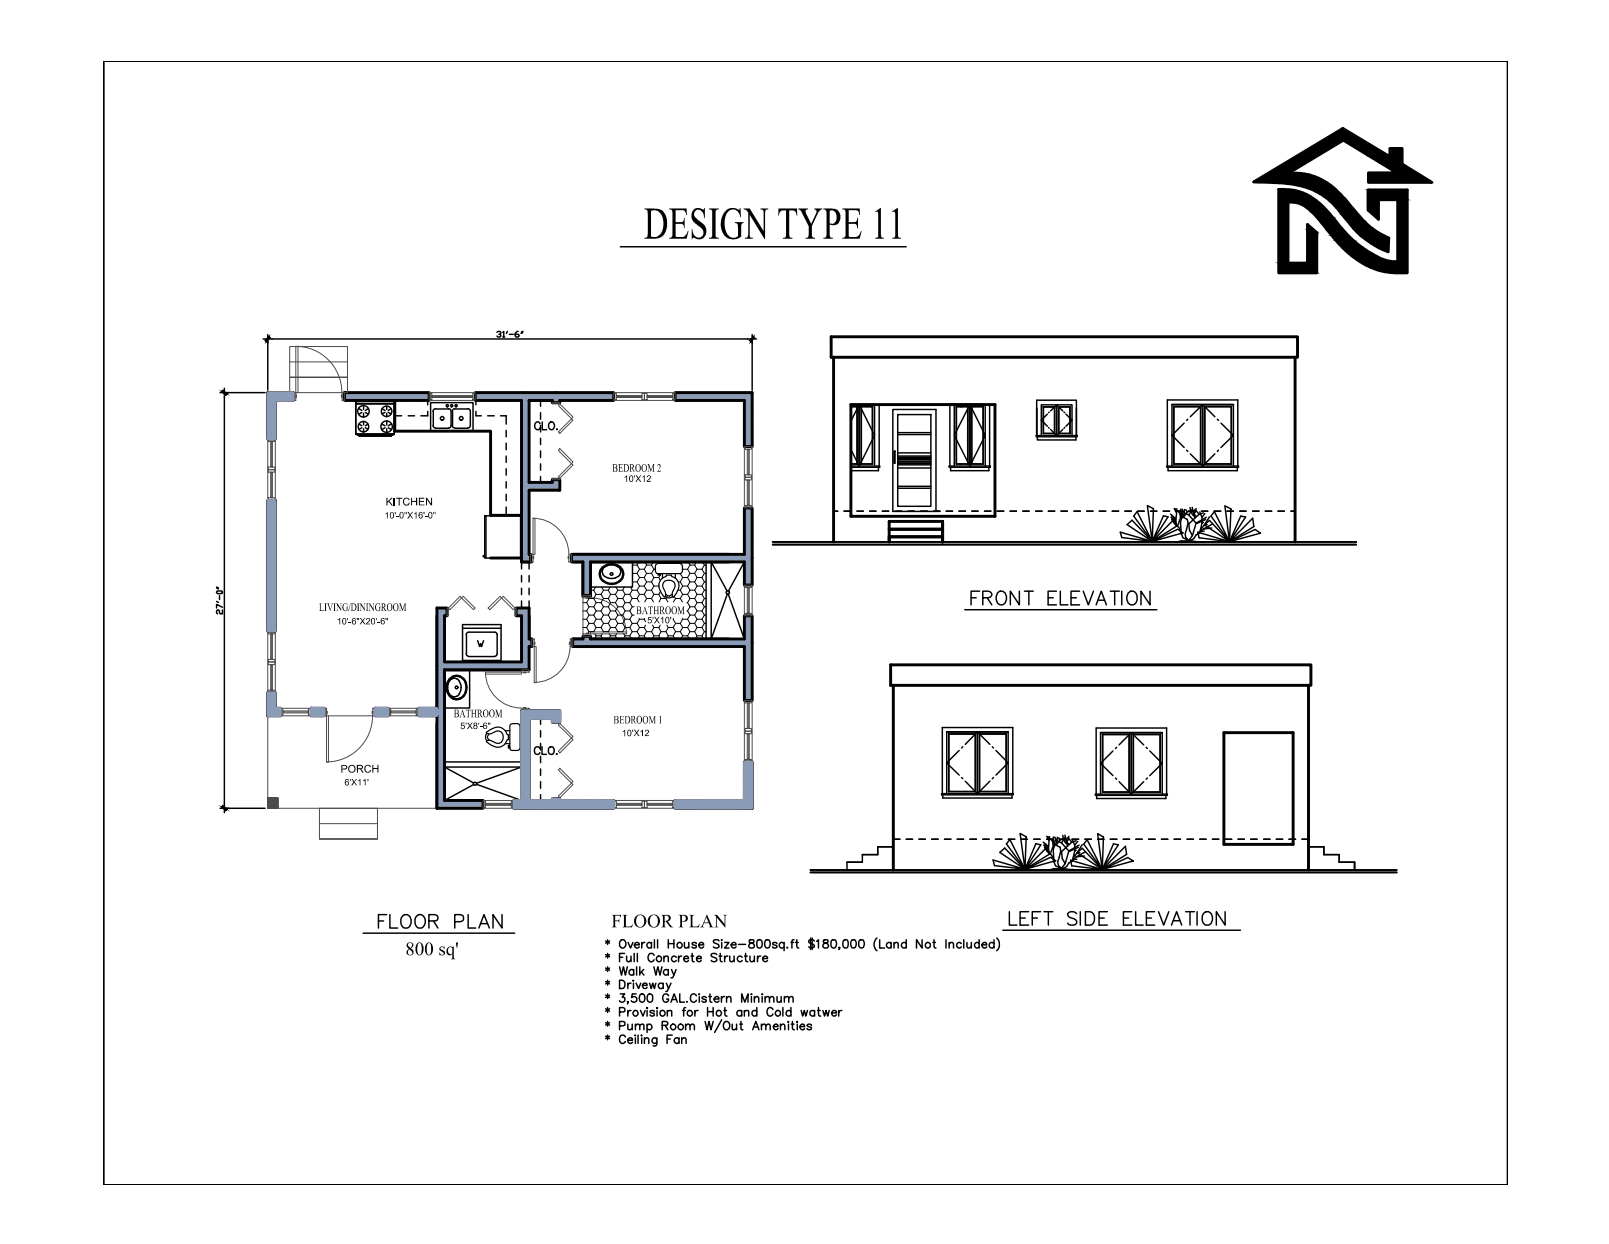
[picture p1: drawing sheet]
<svg xmlns="http://www.w3.org/2000/svg" width="279mm" height="216mm" viewBox="0 0 279 216" stroke-linecap="round" stroke-linejoin="round" font-family="sans-serif">
<defs><g id="words">
<text font-size="8.7" x="111.8" y="41.4">DESIGN TYPE 11</text>
<g font-size="5.7">
<text x="167.6" y="106.2">FRONT ELEVATION</text>
<text x="174.3" y="161.9">LEFT SIDE ELEVATION</text>
<text x="64.9" y="162.3">FLOOR PLAN</text>
</g>
<g font-size="3.6">
<text x="106.1" y="160.9">FLOOR PLAN</text>
<text x="70.4" y="165.8">800 sq'</text>
</g>
<g font-size="2.2">
<text x="106.3" y="81.9">BEDROOM 2</text>
<text x="55.4" y="106">LIVING/DININGROOM</text>
<text x="110.5" y="106.6">BATHROOM</text>
<text x="78.8" y="124.5">BATHROOM</text>
<text x="106.5" y="125.5">BEDROOM 1</text>
</g>
<g font-size="2.1">
<text x="67" y="87.7">KITCHEN</text>
<text x="59.1" y="134.1">PORCH</text>
</g>
<g font-size="1.7">
<text x="108.3" y="83.6" transform="rotate(-1 108.3 83.6)">10'X12</text>
<text x="66.8" y="90">10'-0&quot;X16'-0&quot;</text>
<text x="58.5" y="108.4">10'-6&quot;X20'-6&quot;</text>
<text x="112.4" y="108.2" transform="rotate(-1 112.4 108.2)">5'X10'</text>
<text x="79.9" y="126.5">5'X8'-6&quot;</text>
<text x="108" y="127.8">10'X12</text>
<text x="59.8" y="136.3">6'X11'</text>
</g>
</g></defs>
<!-- layer: A-Wall -->
<g fill="none" stroke="#000" stroke-width=".51">
<path d="M217.7 31.6l15.5-9.3 8.2 4.9v-1.4h2.1v2.7l5.1 3.2h-11v-1.7h5l-9.3-5.7-9.5 5.7h1a11 11 0 0 1 8.4 4.2l.9 1a21.9 21.9 0 0 0 4.7 4.8l2.3 1.3v2.4a15.6 15.6 0 0 1-6.9-5.1l-1.6-2a12.8 12.8 0 0 0-10.1-4.9zM222.1 32.9h.3a9.3 9.3 0 0 1 7.7 3.3l.7 .7a30.7 30.7 0 0 0 5.6 6 14.6 14.6 0 0 0 4.9 2.4l1.5 .2v-10.8h-3.4v3.3l-1.8-1.5v-3.5h6.8v14.4l-3-.1a14.4 14.4 0 0 1-9.4-5.6l-.8-.9a26.6 26.6 0 0 0-4.1-4.6l-1.6-1-1.8-.1v10.6h3.3v-6.7l1.7 1.4v7h-6.6zM237.6 33v3.5M242.8 34.7v10.8M83.9 69.5h6.7v28h1.7M99.5 97.5h1.7v6M99.5 96.2h27.1M126.6 97.5h-24.1v6M75.9 106.9v17.3M77.2 117.5v21.4M90.6 116.2h-13.4h13.4M91.9 106.9v4h.4"/>
<path d="M91.9 112.2h.4M99.5 110.9h1.7M99.5 112.2h27.1M102.5 110.9h24.1M75.9 125.6v14.7"/>
</g>
<!-- layer: 0 -->
<g fill="#000" stroke="#000" stroke-width=".17">
<path d="M229.8 24.3l3.4-2 3.4 2zM238.7 42.6h2.4v.4z"/>
<path d="M220.4 30h4.7zM220.3 30h4.8z"/>
<path d="M220.3 30l6.2 .2-1.4-.2zM220.1 30.2l.2-.2 6.2 .2z"/>
<path d="M220.1 30.2l7 .1-.6-.1zM219.9 30.3l.2-.1 7 .1z"/>
<path d="M219.9 30.3l7.9 .2-.7-.2zM219.6 30.5l.3-.2 7.9 .2z"/>
<path d="M219.6 30.5l8.8 .2-.6-.2zM219.2 30.7l.4-.2 8.8 .2z"/>
<path d="M219.2 30.7l9.8 .3-.6-.3zM218.8 31l.4-.3 9.8 .3z"/>
<path d="M218.8 31l10.8 .3-.6-.3zM218.2 31.3l.6-.3 10.8 .3z"/>
<path d="M218.2 31.3l12 .3-.6-.3zM217.7 31.6l.5-.3 12 .3z"/>
<path d="M217.7 31.6h12.5zM217.7 31.6h12.5z"/>
<path d="M218.9 31.6l11.4 .1zM218.9 31.6l11.4 .1z"/>
<path d="M221.2 31.7l9.3 .1zM221.2 31.7l9.3 .1z"/>
<path d="M222.9 31.8l7.9 .2-.3-.2zM222.9 31.8l7.9 .2h-6.2z"/>
<path d="M224.6 32l6.4 .2-.2-.2zM224.6 32l6.4 .2h-5.6z"/>
<path d="M225.4 32.2l5.9 .2-.3-.2zM225.4 32.2l5.9 .2h-5z"/>
<path d="M226.3 32.4h5zM226.3 32.4h5z"/>
<path d="M226.4 32.4l5.2 .2-.3-.2zM226.4 32.4l5.2 .2h-4.5z"/>
<path d="M227.1 32.6l4.9 .3-.4-.3zM227.1 32.6l4.9 .3h-4.1z"/>
<path d="M227.9 32.9l4.4 .4-.3-.4zM227.9 32.9l4.4 .4h-3.7z"/>
<path d="M228.6 33.3h3.8zM228.6 33.3h3.8z"/>
<path d="M228.7 33.3l4.1 .4-.4-.4zM228.7 33.3l4.1 .4h-3.3z"/>
<path d="M229.5 33.7l3.7 .5-.4-.5zM229.5 33.7l3.7 .5h-3.1z"/>
<path d="M230.1 34.2h3.2zM230.1 34.2h3.2z"/>
<path d="M223.8 30l9.5-5.7h-3.5zM220.4 30l9.4-5.7-6 5.7z"/>
<path d="M230.2 34.2l3.5 .6-.4-.6zM230.2 34.2l3.5 .6h-2.9z"/>
<path d="M230.8 34.8l3.4 .5-.5-.5zM230.8 34.8l3.4 .5h-2.7z"/>
<path d="M231.5 35.3l3.3 .7-.6-.7zM231.5 35.3l3.3 .7h-2.8z"/>
<path d="M232 36l3 .3-.2-.3zM232 36l3 .3h-2.7z"/>
<path d="M232.3 36.3l3.6 1-.9-1zM232.3 36.3l3.6 1h-2.8z"/>
<path d="M233.1 37.3h2.8zM233.1 37.3h2.8z"/>
<path d="M233.1 37.3l3.6 1-.8-1zM233.1 37.3l3.6 1h-2.8z"/>
<path d="M233.3 24.3l8.1 2.9-4.8-2.9zM233.3 24.3l8.1 2.9h-3.4z"/>
<path d="M233.9 38.3l3.3 .3-.5-.3zM233.9 38.3l3.3 .3h-3z"/>
<path d="M234.2 38.6l3.5 .6-.5-.6zM234.2 38.6l3.5 .6h-3z"/>
<path d="M234.7 39.2l3.6 .4-.6-.4zM234.7 39.2l3.6 .4h-3.2z"/>
<path d="M235.1 39.6l3.6 .3-.4-.3zM235.1 39.6l3.6 .3h-3.4z"/>
<path d="M235.3 39.9l3.5 .1zM235.3 39.9l3.5 .1z"/>
<path d="M241.4 25.8l2.1 1.4v-1.4zM241.4 25.8l2.1 1.4h-2.1z"/>
<path d="M238 27.2l5.5 1.3v-1.3zM238 27.2l5.5 1.3h-3.4z"/>
<path d="M240.1 28.5l5.8 1.5-2.4-1.5zM240.1 28.5l5.8 1.5h-3.3z"/>
<path d="M237.6 30l11 1.7-2.7-1.7zM237.6 30l11 1.7h-11z"/>
<path d="M238.7 42.6l.8 .4h1.6zM239.5 43h1.6v.7z"/>
<path d="M235.4 40l4.3 .6-.9-.6zM235.4 40l4.3 .6h-3.7z"/>
<path d="M236 40.6l3.9 .1-.2-.1zM236 40.6l3.9 .1h-3.8z"/>
<path d="M236.1 40.7l4.7 .4-.9-.4zM236.1 40.7l4.7 .4h-4.2z"/>
<path d="M236.6 41.1l4.5 .2-.3-.2zM236.6 41.1l4.5 .2h-4.3z"/>
<path d="M238 42.1l3.1 .5v-.5zM238 42.1l3.1 .5h-2.4z"/>
<path d="M236.8 41.3l4.3 .8v-.8zM236.8 41.3l4.3 .8h-3.1z"/>
</g>
<!-- layer: Details 1$0$A-SECT-XFINE -->
<g fill="#000" stroke="#000" stroke-width=".17">
<path d="M222.1 32.9h1.3zM227 39l1.1 .9h-1.1zM237.6 36.5l1.8 1.5zM237.6 36.5h1.8v1.5zM242 47.3l2.4 .1z"/>
<path d="M222.1 32.9l2 .1zM222.1 32.9l2 .1z"/>
<path d="M222.1 35.1l1.6 10.6v-10.6zM222.1 35.1l1.6 10.6h-1.6z"/>
<path d="M222.1 33h2.7zM222.1 33h2.7z"/>
<path d="M222.1 33l3.4 .2-.7-.2zM222.1 33l3.4 .2h-3.4z"/>
<path d="M222.1 33.2l4 .2-.6-.2zM222.1 33.2l4 .2h-4z"/>
<path d="M222.1 33.4l4.7 .3-.7-.3zM222.1 33.4l4.7 .3h-4.7z"/>
<path d="M222.1 33.7l5.2 .3-.5-.3zM222.1 33.7l5.2 .3h-5.2z"/>
<path d="M222.1 34l5.8 .4-.6-.4zM222.1 34l5.8 .4h-5.8z"/>
<path d="M222.1 34.4l6.4 .4-.6-.4zM222.1 34.4l6.4 .4h-6.4z"/>
<path d="M227 39.9l1.7 .5-.6-.5zM227 39.9l1.7 .5h-1.7z"/>
<path d="M222.1 34.8l6.8 .3-.4-.3zM222.1 34.8l6.8 .3h-6.8z"/>
<path d="M223.7 35.1h5.2zM223.7 35.1h5.2z"/>
<path d="M224.5 35.1l4.5 .1-.1-.1zM224.5 35.1l4.5 .1h-3.8z"/>
<path d="M225.2 35.2l3.9 .1zM225.2 35.2l3.9 .1z"/>
<path d="M225.6 35.3l3.7 .2-.2-.2zM225.6 35.3l3.7 .2h-3.3z"/>
<path d="M226 35.5l3.6 .2-.3-.2zM226 35.5l3.6 .2h-3.2z"/>
<path d="M226.4 35.7l3.3 .1-.1-.1zM226.4 35.7l3.3 .1h-3z"/>
<path d="M226.7 35.8l3.5 .5-.5-.5zM226.7 35.8l3.5 .5h-2.9z"/>
<path d="M227.3 36.3l3.2 .4-.3-.4zM227.3 36.3l3.2 .4h-2.8z"/>
<path d="M227.7 36.7l3 .2-.2-.2zM227.7 36.7l3 .2h-2.8z"/>
<path d="M227.9 36.9l3.6 .8-.8-.8zM227.9 36.9l3.6 .8h-2.8z"/>
<path d="M228.7 37.7l3 .3-.2-.3zM228.7 37.7l3 .3h-2.7z"/>
<path d="M229 38l4.2 1.9-1.5-1.9zM229 38l4.2 1.9h-2.8z"/>
<path d="M230.4 39.9l3.3 .6-.5-.6zM230.4 39.9l3.3 .6h-2.8z"/>
<path d="M237.6 34.7l1.8 1.8v-1.8zM237.6 34.7l1.8 1.8h-1.8z"/>
<path d="M237.6 33l6.8 1.7v-1.7zM237.6 33l6.8 1.7h-6.8z"/>
<path d="M242.8 34.7l1.6 10.8v-10.8zM242.8 34.7l1.6 10.8h-1.6z"/>
<path d="M227 40.4l1.7 5.3v-5.3zM227 40.4l1.7 5.3h-1.7z"/>
<path d="M222.1 45.7l6.6 1.7v-1.7zM222.1 45.7l6.6 1.7h-6.6z"/>
<path d="M230.9 40.5l3.2 .4-.4-.4zM230.9 40.5l3.2 .4h-2.8z"/>
<path d="M231.3 40.9l3.7 .8-.9-.8zM231.3 40.9l3.7 .8h-3z"/>
<path d="M232 41.7l3.1 .1-.1-.1zM232 41.7l3.1 .1h-3z"/>
<path d="M232.1 41.8l4.1 .9-1.1-.9zM232.1 41.8l4.1 .9h-3.3z"/>
<path d="M232.9 42.7l3.5 .1-.2-.1zM232.9 42.7l3.5 .1h-3.4z"/>
<path d="M233 42.8l4.3 .7-.9-.7zM233 42.8l4.3 .7h-3.6z"/>
<path d="M233.7 43.5l4.4 .4-.8-.4zM233.7 43.5l4.4 .4h-3.9z"/>
<path d="M234.2 43.9l4.3 .3-.4-.3zM234.2 43.9l4.3 .3h-4z"/>
<path d="M234.5 44.2l5.2 .7-1.2-.7zM234.5 44.2l5.2 .7h-4.4z"/>
<path d="M235.3 44.9h4.5zM235.3 44.9h4.5z"/>
<path d="M235.4 44.9l5 .2-.6-.2zM235.4 44.9l5 .2h-4.6z"/>
<path d="M235.8 45.1l5.4 .2-.8-.2zM235.8 45.1l5.4 .2h-5.1z"/>
<path d="M236.1 45.3l5.8 .1zM236.1 45.3l5.8 .1z"/>
<path d="M236.2 45.4l6.6 .1zM236.2 45.4l6.6 .1z"/>
<path d="M242 47.3l2.4 .1zM242.6 47.4h1.8z"/>
<path d="M236.3 45.5l8.1 .2v-.2zM236.3 45.5l8.1 .2h-7.7z"/>
<path d="M236.7 45.7l7.7 .4v-.4zM236.7 45.7l7.7 .4h-6.9z"/>
<path d="M237.5 46.1l6.9 .4v-.4zM237.5 46.1l6.9 .4h-6.2z"/>
<path d="M238.2 46.5l6.2 .2v-.2zM238.2 46.5l6.2 .2h-5.5z"/>
<path d="M238.9 46.7l5.5 .3v-.3zM238.9 46.7l5.5 .3h-4.7z"/>
<path d="M239.7 47l4.7 .1v-.1zM239.7 47l4.7 .1h-4z"/>
<path d="M240.4 47.1l4 .2v-.2zM240.4 47.1l4 .2h-3.2z"/>
<path d="M241.2 47.3h3.2zM241.2 47.3h3.2z"/>
</g>
<!-- layer: AUDIT_I_180222161247-1 -->
<g fill="none" stroke="#000" stroke-width=".25">
<path d="M107.7 42.8h49.7M147.8 70.6h3.7v9.9h-3.7M147.8 73.1l1.4-2.9 2.7 5.4-2.7 5.3M147.8 70.2h4.1v10.7M147.8 78l1.4 2.9M148.8 70.6v9.9M148.9 70.6v9.9M149.2 70.2v10.7M149.5 70.6v9.9M149.6 70.6v9.9M152.7 70.2v10.7M155.3 78.3h.1v2.1h-.1z"/>
<path d="M155.9 72h5.7v15.9h-5.7zM155.9 75.1h5.7M155.9 75.4h5.7M155.9 78.6h5.7M155.9 79.8h5.7M155.9 79.6h5.7M155.9 79.4h5.7M155.9 79.1h5.7M160.1 70.2h11v10.7M164.9 70.2v10.7M165.7 70.2v10.7M166 70.6h4.7v9.9h-4.7z"/>
<path d="M166.1 70.6h4.6v9.9h-4.6zM166.9 70.6h.1M168 70.6v9.9M168.1 70.6v9.9M168.4 70.2l2.7 5.4-2.7 5.3-2.7-5.3zM168.4 70.2v10.7M168.7 70.6v9.9M168.8 70.6v9.9M171.8 70.2v10.7M179.9 75.6h7.1v.2h-7.1zM180 70.8v4.8v-6.1h6.9v6.1v-4.8M180.1 75.8v.6h6.7v-.6"/>
<path d="M180.8 75.6v-5.3h5.4v5.3M181.2 70.6h1.9v4.7v-4.7zM181.2 70.6v4.7zM181.2 75.3h1.9zM181.9 71.9l-1.1 1 1.1 1.1M182.1 74.2l.1 .1M182.2 71.5l-.1 .1M182.4 74.5l1.1 1.1M183.5 70.3v5.3M183.5 70.3l-1.1 1M183.5 70.3l1 1M183.8 70.6v4.7z"/>
<path d="M183.8 70.6h2zM184.5 74.5l-1 1.1M184.8 71.5l.1 .1M184.9 74.2l-.1 .1M185.1 71.9l1.1 1-1.1 1.1M185.8 75.2v-4.6v4.7h-2M203.8 70.6h4.7v9.9v-9.9h-4.7M203.8 70.6h.1M203.8 70.6v9.9M205.6 73.4l-2.1 2.2 2.1 2.1M206.1 78.1l.2 .2M206.3 72.8l-.2 .2"/>
<path d="M206.7 78.8l2.1 2.1M208.8 70.2l2.2 2.1M208.8 70.2v10.7M208.8 70.2l-2.1 2.1M209.2 70.6h4.6M209.2 70.6v9.9h4.6h-4.6M211 78.8l-2.2 2.1M211.4 72.8l.2 .2M211.6 78.1l-.2 .2M212 73.4l2.2 2.2-2.2 2.1M213.8 70.6v9.9zM213.8 70.6h-4.6v9.9"/>
<path d="M147.8 80.9h5v.2h-5M152.5 81.1v.6h-4.7M155 88.8h8.2M155 88.8v-17.7h7.5v17.7M155.9 84.4h5.7M155.9 84.7h5.7M155.9 81.2h5.7M155.9 80h5.7M155.9 80.2h5.7M155.9 80.5h5.7M155.9 80.7h5.7M164.8 80.9h7.2v.2h-7.2z"/>
<path d="M165.1 81.1v.6h6.6v-.6M166.9 80.5h-.1M202.6 80.9h12.5v.2h-12.5zM202.7 80.9v-11.5h12.2v11.5M202.8 81.1v.6h12.1v-.6M203.5 80.9v-10.7h10.7v10.7M203.8 80.5h4.7zM167.5 105.8h33.4M163.5 137.7h12.5v.3h-12.5zM163.6 137.7v-11.4h12.3v11.4M163.7 138v.5h12v-.5M164.4 137.7v-10.7h10.7v10.7"/>
<path d="M164.7 127.4h4.7v10v-10h-4.6M164.7 137.4h4.7zM164.7 127.4h.1M164.7 127.4l.1 10M164.8 127.4v10M166.6 130.2l-2.2 2.2 2.2 2.1M167 134.9l.2 .3M167.2 129.6l-.2 .2M167.6 135.6l2.1 2.1M169.7 127l2.2 2.2M169.7 127v10.7M169.7 127l-2.1 2.2"/>
<path d="M170.1 127.4h4.6M170.1 127.4v10h4.6h-4.6M171.9 135.6l-2.2 2.1M172.3 129.6l.2 .2M172.5 134.9l-.2 .3M172.9 130.2l2.2 2.2-2.2 2.1M174.7 127.4h-4.6v10M174.7 127.4v10v-10M190.2 137.8h12.5v.2h-12.5zM190.3 137.8v-11.4h12.3v11.4M190.4 138v.6h12.1v-.6M191.1 137.8v-10.6h10.7v10.6"/>
<path d="M191.4 127.5h4.7v10v-10h-4.6M191.4 137.5h4.7zM191.4 127.5h.1M191.4 127.5l.1 9.9M191.5 127.5v9.9M193.3 130.3l-2.2 2.2 2.2 2.1M193.7 135l.2 .2M193.9 129.7l-.2 .2M194.3 135.7l2.1 2.1M196.4 127.2v10.6M196.4 127.2l2.2 2.1M196.4 127.2l-2.1 2.1"/>
<path d="M198.6 135.7l-2.2 2.1M199 129.7l.2 .2M199.2 135l-.2 .2M199.7 130.3l2.1 2.2-2.1 2.1M201.4 127.5l.1 10zM201.5 127.5h-4.7v10M201.5 127.5h-4.7v9.9l4.7 .1-4.7-.1M63 162h26.4M105.2 163.3l.6 .4M105.2 165.7l.6 .4M105.2 168l.6 .4M105.2 170.3l.6 .5"/>
<path d="M105.2 172.7l.6 .4M105.2 175.1l.6 .4M105.2 177.5l.6 .4M105.2 179.8l.6 .4M105.5 163.1v.8M105.5 165.5v.8M105.5 167.8v.8M105.5 170.1v.9M105.5 172.5v.8M105.5 174.9v.8M105.5 177.3v.8M105.5 179.6v.9"/>
<path d="M105.8 163.3l-.6 .4M105.8 165.7l-.6 .4M105.8 168l-.6 .4M105.8 170.3l-.6 .5M105.8 172.7l-.6 .4M105.8 175.1l-.6 .4M105.8 177.5l-.6 .4M105.8 179.8l-.6 .4M107.6 167.8l.3 1.4 .4-1.4 .3 1.4 .3-1.4M107.6 170.1h.4a.78 .78 0 0 1 .5 .7 .78 .78 0 0 1-.5 .8h-.4zM107.6 175.6h.8l.1-.2v-.4l-.3-.1h-.6v1.4M107.6 178l.9-.1v-.5l-.9-.1v1.4"/>
<path d="M107.6 166.1h.5M107.7 172.5h.8l-.5 .5a.48 .48 0 0 1 .4 .8 .48 .48 0 0 1-.8-.1M107.8 163.1a.71 .71 0 0 1 .9 .7 .71 .71 0 0 1-.7 .7 .9 .9 0 0 1-.2-1.4zM108.5 165.5h-.9v1.4M108.6 180a.52 .52 0 0 0-.6-.4 .52 .52 0 0 0-.4 .6 .61 .61 0 0 0 .1 .7 .61 .61 0 0 0 .7 .1l.2-.3M108.8 165.9l.1 .9 .3 .1 .4-.3M109 177.7l.1 .9a.49 .49 0 0 0 .7-.1M109 170.6v1M109 175.4v.9M109.1 163.6l.4 .9 .4-.9M109.1 173.8h-.2h.2l-.2 .4M109.6 170.6a.43 .43 0 0 0-.6 .4"/>
<path d="M109.6 175.4a.43 .43 0 0 0-.6 .4M109.6 165.9v1M109.8 177.7v1M110 170.1v.2zM110 170.6v1M110 168.5a.45 .45 0 0 0-.6-.1 .45 .45 0 0 0 0 .7 .45 .45 0 0 0 .6-.1M110 168.3v.9M110.1 165.5v1.4M110.2 164h.8a.46 .46 0 0 0-.5-.4 .46 .46 0 0 0-.4 .5 .46 .46 0 0 0 .4 .4l.5-.2M110.3 179.7h.1zM110.3 178l.4-.3 .3 .1 .1 .9M110.3 177.7v1"/>
<path d="M110.5 170.6l.4 1 .4-1M110.5 172.5h-.7l-.1 .6a.51 .51 0 0 1 .8 0 .51 .51 0 0 1-.1 .8 .51 .51 0 0 1-.8-.2M110.5 167.8v1.4M110.7 165.5v1.4M110.8 179.6v1.5M111.1 178l.3-.3 .4 .1v.9M111.1 167.8v1.4M111.2 172.6a.45 .45 0 0 1 .7 .1 .73 .73 0 0 1-.5 1.2l-.2-.1a1.04 1.04 0 0 1 0-1.2zM111.2 175.4l.4 .9 .4-.9M111.4 179.7h.1zM111.4 168.7l.4 .5M111.4 163.6v.9"/>
<path d="M111.6 171h.8a.42 .42 0 0 0-.6-.3 .42 .42 0 0 0-.2 .7 .4 .4 0 0 0 .4 .2 .4 .4 0 0 0 .4-.2M111.8 168.3l-.7 .6M112 163.6a.5 .5 0 0 0-.6 .4M112.4 174.9v.1zM112.4 178a.47 .47 0 0 1 .7-.1 .47 .47 0 0 1 0 .7 .47 .47 0 0 1-.7-.1M112.4 175.4v.9M112.4 177.7v1.5M112.6 172.6a.49 .49 0 0 1 .7 .1v1a.47 .47 0 0 1-.4 .2 .47 .47 0 0 1-.4-.2 1.12 1.12 0 0 1 .1-1.1zM112.8 170.6l.3 1 .2-1 .3 1 .3-1M113.1 163.8a.45 .45 0 0 0-.6-.1 .45 .45 0 0 0 0 .7 .45 .45 0 0 0 .6-.1M113.1 163.6v.9M113.6 167.8l.3 1.4 .3-1.4 .4 1.4 .3-1.4"/>
<path d="M113.6 165.8a.55 .55 0 0 0-.6-.3 .55 .55 0 0 0-.5 .5 .6 .6 0 0 0 .3 .8 .6 .6 0 0 0 .8-.2M113.6 175.6a.44 .44 0 0 0-.7 0l.2 .2 .5 .1v.2a.44 .44 0 0 1-.7 0M113.6 163.1v1.4M114.1 174.9v.1zM114.1 175.4v.9M114.2 163.1v1.4M115 178l.8-.1 .2-.4-.4-.2h-.6v1.4M115.2 170.8a.47 .47 0 0 0-.7-.1 .47 .47 0 0 0 0 .7 .47 .47 0 0 0 .7 0M115.2 170.6v1M115.3 166.2l.3-.3 .4 .1v.9M115.3 165.9v1M115.5 178l.5 .7"/>
<path d="M115.7 170.6l.4 1 .4-1M115.9 175.6a.57 .57 0 0 1 .7-.2v.9M115.9 175.4v.9M116 168.5a.47 .47 0 0 0-.6-.1 .47 .47 0 0 0 0 .7 .47 .47 0 0 0 .6-.1M116 163.1v1.4M116 168.3v.9M116 163.8h1M116.1 171.6l-.3 .5h-.2M116.1 172.8a.52 .52 0 0 0-.6-.3 .52 .52 0 0 0-.4 .5 .6 .6 0 0 0 .2 .8 .6 .6 0 0 0 .7-.1l.1-.3h-.3M116.5 173.9l.6-1.4 .5 1.4M116.6 168.3l.4 .9 .4-.9M116.7 179.6h-.9v1.5"/>
<path d="M116.7 173.5h.7M117 169.2l-.2 .5h-.3M117 163.1v1.4M117.4 166.1a.47 .47 0 0 0-.6 0 .47 .47 0 0 0 0 .7 .47 .47 0 0 0 .6-.1M117.8 165.9v1M118 172.5v1.4h.8M118.4 165.9a.5 .5 0 0 0-.6 .5M118.5 175.4h.5M118.8 166.4h.8a.42 .42 0 0 0-.5-.5 .42 .42 0 0 0-.3 .6 .43 .43 0 0 0 .3 .4 .43 .43 0 0 0 .5-.2M118.8 163.6l.1 .9h.4l.3-.3M119.1 174.9h-.3l-.1 .3v1.1M119.1 178l.3-.3 .4 .1v.9"/>
<path d="M119.1 177.7v1M119.3 173.8v.1l.1-.1M119.6 163.6v.9M119.8 178l.4-.3 .3 .1 .1 .9M120 165.9h.5M120.2 165.5v1.3l.3 .1M120.7 175.4v.9M120.9 163.8a.43 .43 0 0 0-.7 0l.2 .2 .5 .1v.2a.43 .43 0 0 1-.7 0M120.9 172.8a.52 .52 0 0 0-.6-.3 .52 .52 0 0 0-.4 .5 .6 .6 0 0 0 .2 .8 .6 .6 0 0 0 .8-.1v-.1M121 166.4h.8a.42 .42 0 0 0-.5-.5 .42 .42 0 0 0-.3 .6 .43 .43 0 0 0 .3 .4 .43 .43 0 0 0 .5-.2M121.2 175.4a.43 .43 0 0 0-.5 .4M121.3 164h.9a.46 .46 0 0 0-.5-.4 .46 .46 0 0 0-.4 .5 .46 .46 0 0 0 .4 .4l.5-.2"/>
<path d="M121.4 172.5v.1zM121.4 173v.9M122.4 177.3l.4 1.4 .3-1.4 .4 1.4 .3-1.4M122.7 173.2a.44 .44 0 0 0-.8 0l.2 .2 .5 .1 .1 .2a.44 .44 0 0 1-.8 0M122.9 174.9v1.4M122.9 175.6h.9M123.1 173h.4M123.3 172.5v1.2v.1l.3 .1M123.8 174.9v1.4M124 173.4h.9a.46 .46 0 0 0-.6-.4 .46 .46 0 0 0-.4 .5 .46 .46 0 0 0 .5 .4h.2l.3-.2M124.5 165.7a.55 .55 0 0 0-.6-.3 .55 .55 0 0 0-.4 .4l.1 .2 .7 .3 .2 .4a.63 .63 0 0 1-1 0M124.9 163.3a.55 .55 0 0 0-.6-.2 .55 .55 0 0 0-.4 .3l.1 .2 .7 .3a.35 .35 0 0 1 0 .6 .65 .65 0 0 1-.8-.2"/>
<path d="M124.9 165.9h.5M125.1 165.5v1.1l.1 .2 .2 .1M125.3 163.1h.1zM125.3 173v.9M125.3 163.6v.9M125.3 177l-1.2 2.2M125.7 175.4h.5M125.7 177.5a.66 .66 0 0 1 1 .1 .66 .66 0 0 1-.1 .9 .66 .66 0 0 1-.9-.1 .66 .66 0 0 1 0-.9zM125.8 163.6h.8l-.8 .9h.8M125.8 173a.5 .5 0 0 0-.5 .4M125.8 165.9v1M125.9 174.9v1.2l.1 .2h.3"/>
<path d="M126.2 173.3l.3-.3h.3l.1 .9M126.2 173v.9M126.4 165.9a.5 .5 0 0 0-.6 .5M126.7 165.9l.1 .9 .3 .1 .4-.3M127 164h.8a.46 .46 0 0 0-.5-.4 .46 .46 0 0 0-.4 .5 .46 .46 0 0 0 .5 .4l.4-.2M127.1 177.7l.1 .9a.5 .5 0 0 0 .7-.1M127.5 165.9v1M127.9 177.7v1M128.2 163.9h1.3M128.5 177.7h.4M128.7 177.3v1.2v.1l.3 .1M128.8 173.9v-1.4l.5 1.4 .6-1.4v1.4"/>
<path d="M128.8 175.6a.47 .47 0 0 0-.7-.1 .47 .47 0 0 0 0 .7 .47 .47 0 0 0 .7-.1M128.8 175.4v.9M128.9 166.1a.47 .47 0 0 0-.7 0 .47 .47 0 0 0 0 .7 .47 .47 0 0 0 .7-.1M129.3 175.6a.51 .51 0 0 1 .6-.2l.1 .9M129.3 175.4v.9M129.3 165.9h.5M129.5 165.5v1.1l.1 .2 .3 .1M130.1 163.1a.33 .33 0 0 0 .2 .5 .48 .48 0 0 1 .7 .3 .48 .48 0 0 1-.3 .6h-.3a.48 .48 0 0 1-.3-.6 .48 .48 0 0 1 .6-.3 .33 .33 0 0 0 .2-.5zM130.2 165.9l.1 .9 .4 .1 .3-.3M130.5 172.5v.1zM130.5 173v.9M130.7 178.7l.5-1.4 .6 1.4"/>
<path d="M130.9 178.3h.7M131 173.3l.3-.3h.4l.1 .9M131 165.9v1M131 173v.9M131.4 175.6a.47 .47 0 0 0-.7-.1 .47 .47 0 0 0 0 .7 .47 .47 0 0 0 .7-.1M131.4 174.9v1.4M131.5 165.9v1M131.6 163.1a.55 .55 0 0 1 .7 .3v.3a.61 .61 0 0 1-.5 .8 1.03 1.03 0 0 1-.2-1.4zM132.1 165.9a.5 .5 0 0 0-.6 .5M132.2 178l.4-.3 .3 .1 .1 .9M132.2 177.7v1M132.3 172.5v.1z"/>
<path d="M132.3 173v.9M132.4 166.4h.9a.46 .46 0 0 0-.5-.4 .46 .46 0 0 0-.4 .5 .46 .46 0 0 0 .4 .4l.5-.2M132.9 173.3l.3-.3h.3l.1 .9M132.9 173v.9M133 163.1a.51 .51 0 0 1 .7 .3 .68 .68 0 0 1 0 .7 .68 .68 0 0 1-.7 .4 1.1 1.1 0 0 1 0-1.4zM133 178l.3-.3 .4 .1v.9M133.6 173.3l.4-.3h.3l.1 .9M134.2 175.2a.52 .52 0 0 0-.6-.3 .52 .52 0 0 0-.4 .5v.4a.52 .52 0 0 0 .4 .5 .52 .52 0 0 0 .6-.3M134.3 178.2h.8a.4 .4 0 0 0-.4-.5 .4 .4 0 0 0-.4 .5v.1a.43 .43 0 0 0 .3 .4 .43 .43 0 0 0 .5-.2M134.9 163.8a.44 .44 0 0 0-.7 0v.1l.6 .2 .1 .2a.44 .44 0 0 1-.7 0M134.9 173l.1 .8a.45 .45 0 0 0 .7-.1M135.5 178l.4-.3 .3 .1 .1 .9"/>
<path d="M135.5 177.7v1M135.7 173v.9M135.9 174.9v1.4M136.2 163.8a.47 .47 0 0 0-.7-.1 .47 .47 0 0 0 0 .7 .47 .47 0 0 0 .7-.1M136.2 163.6v1.4M136.2 173.3l.4-.3h.3l.1 .9M136.2 173v.9M136.7 164.4v.1h.1M136.9 177.3v.1zM136.9 177.7v1M137 173.3l.3-.3h.4v.9M137.3 175.6a.47 .47 0 0 0-.7-.1 .47 .47 0 0 0 0 .7 .47 .47 0 0 0 .7-.1"/>
<path d="M137.3 163.6h.5M137.3 174.9v1.4M137.4 177.7h.5M137.6 177.3v1.2l.3 .2M137.9 163.1h-.3l-.1 .3v1.1M138.1 163.6h.5M138.4 163.1v1.1v.3h.3M138.4 177.3v.1zM138.4 177.7v1M138.9 178.2h.8a.4 .4 0 0 0-.4-.5 .4 .4 0 0 0-.4 .5v.1a.43 .43 0 0 0 .3 .4 .43 .43 0 0 0 .5-.2M139.1 175.4l.3 .9 .3-.9 .2 .9 .3-.9M140.8 162.8v2"/>
<path d="M140.9 178a.43 .43 0 0 0-.8 0l.2 .2 .6 .1v.2a.43 .43 0 0 1-.8 0M141 162.8v2M141.4 163.3a.55 .55 0 0 0-.5-.2 .55 .55 0 0 0-.5 .3l.2 .2 .6 .3 .2 .2a.54 .54 0 0 1-.4 .4 .54 .54 0 0 1-.6-.2M141.4 175.6a.45 .45 0 0 0-.6-.1 .45 .45 0 0 0 0 .7 .45 .45 0 0 0 .6-.1M141.4 175.4v.9M141.8 163.4l.3-.3v1.4M142 175.4h.4M142.1 174.9v1.2l.1 .2h.3M142.9 175.4l.3 .9 .2-.9 .3 .9 .3-.9M143.1 163.1l-.1 .3 .2 .2a.48 .48 0 0 1 .6 .3 .48 .48 0 0 1-.3 .6 .53 .53 0 0 1-.6-.3 .58 .58 0 0 1 .7-.6l.2-.3a.52 .52 0 0 0-.7-.2zM144.4 175.8h.9a.46 .46 0 0 0-.8-.3 .46 .46 0 0 0 .1 .8 .43 .43 0 0 0 .7-.2M144.5 163.1a.51 .51 0 0 1 .7 .3 .68 .68 0 0 1 0 .7 .68 .68 0 0 1-.7 .4l-.2-.6v-.5z"/>
<path d="M145.6 175.4v.9M145.8 164.5h-.2h.2l-.2 .3M146.2 175.4a.43 .43 0 0 0-.6 .4M146.6 163.1a.51 .51 0 0 1 .6 .3l.1 .3a.61 .61 0 0 1-.6 .8 .97 .97 0 0 1-.1-1.4zM147.9 163.1a.51 .51 0 0 1 .7 .3 .68 .68 0 0 1 .1 .7 .68 .68 0 0 1-.8 .4 1.1 1.1 0 0 1 0-1.4zM149.3 163.1a.51 .51 0 0 1 .7 .3 .68 .68 0 0 1 .1 .7 .68 .68 0 0 1-.8 .4l-.2-.6 .1-.5zM152.3 162.8a1.44 1.44 0 0 0 0 2.2M152.8 163.1v1.4h.8M154.7 163.8a.45 .45 0 0 0-.6-.1 .45 .45 0 0 0 0 .7 .45 .45 0 0 0 .6-.1M154.7 163.6v.9M155.3 163.9l.3-.3h.3l.1 .9M155.3 163.6v.9"/>
<path d="M157.4 163.8a.47 .47 0 0 0-.7-.1 .47 .47 0 0 0 0 .7 .47 .47 0 0 0 .7-.1M157.4 163.1v1.4M160.1 163.1v1.4l-1-1.4v1.4M162 163.6h.4M162.2 163.1v1.1l.1 .3h.2M164.3 163.1v1.4M164.8 163.9l.4-.3h.3l.1 .9M164.8 163.6v.9M166.9 163.8a.45 .45 0 0 0-.6-.1 .45 .45 0 0 0 0 .7 .45 .45 0 0 0 .6-.1M167.4 163.1v1.4M167.9 163.6l.1 .9h.3l.4-.3M168.7 163.6v.9"/>
<path d="M170 163.8a.45 .45 0 0 0-.6-.1 .45 .45 0 0 0 0 .7 .45 .45 0 0 0 .6-.1M170 163.1v1.4M170.5 164h.8a.42 .42 0 0 0-.4-.5 .42 .42 0 0 0-.4 .6 .43 .43 0 0 0 .4 .4 .43 .43 0 0 0 .4-.2M172.6 163.8a.47 .47 0 0 0-.7-.1 .47 .47 0 0 0 0 .7 .47 .47 0 0 0 .7-.1M172.6 163.1v1.4M173.1 162.8a1.52 1.52 0 0 1 0 2.2M174.1 161.4h41.3M109 180.5h.8a.42 .42 0 0 0-.5-.4 .42 .42 0 0 0-.3 .6 .43 .43 0 0 0 .3 .4 .43 .43 0 0 0 .5-.2M110.3 180.1v1M111.4 180.1v1M111.9 180.4l.3-.3 .4 .1 .1 .9M111.9 180.1v1"/>
<path d="M114.1 180.1l-.1 1.3-.2 .2-.4-.1M114.1 180.3a.47 .47 0 0 0-.7 0 .47 .47 0 0 0 0 .7 .47 .47 0 0 0 .7-.1M115.8 180.3h.6M117.9 180.3a.47 .47 0 0 0-.7 0 .47 .47 0 0 0 0 .7 .47 .47 0 0 0 .7-.1M117.9 180.1v1M118.4 180.4l.3-.3 .4 .1v.9M118.4 180.1v1"/>
<circle cx="110.4" cy="175.8" r=".47"/>
<circle cx="114.4" cy="166.4" r=".48"/>
<circle cx="115" cy="175.8" r=".48"/>
<circle cx="116.9" cy="178.2" r=".48"/>
<circle cx="118" cy="164" r=".48"/>
<circle cx="118.2" cy="178.2" r=".48"/>
<circle cx="119.8" cy="175.8" r=".48"/>
<circle cx="124.8" cy="175.8" r=".48"/>
<circle cx="135.1" cy="175.8" r=".48"/>
<circle cx="161.1" cy="164" r=".48"/>
</g>
<!-- layer: 0 -->
<path d="M160.1 70.2h10.7M203.5 70.2h10.7M134.2 94.1h101.3M134.2 94.5h101.3M164.4 127h10.7M191.1 127.2h10.7M140.7 151h101.8M140.7 151.4h101.8" fill="none" stroke="#000" stroke-width=".3"/>
<!-- layer: E-LIGHTING -->
<g fill="none" stroke="#000" stroke-width=".25">
<path d="M144.8 88.7h.7M146.6 88.7h1.1M148.8 88.7h1.1M151 88.7h1.1M153.2 88.7h1.1M155.5 88.7h1.1M157.7 88.7h1.1M159.9 88.7h1.1M162.1 88.7h1.1M164.3 88.7h1.1M166.5 88.7h1.2M168.8 88.7h1.1"/>
<path d="M171 88.7h1.1M173.2 88.7h1.1M175.4 88.7h1.1M177.6 88.7h1.1M179.8 88.7h1.1M182 88.7h1.1M184.2 88.7h1.1M186.5 88.7h1.1M188.7 88.7h1.1M190.9 88.7h1.1M193.1 88.7h1.1M195.3 88.7h1.1"/>
<path d="M197.5 88.7h1.2M199.8 88.7h1.1M202 88.7h1.1M204.2 88.7h1.1M206.4 88.7h1.1M208.6 88.7h1.1M210.8 88.7h1.2M213.1 88.7h1.1M215.3 88.7h1.1M217.5 88.7h1.1M219.7 88.7h1.1M221.9 88.7h1.1"/>
<path d="M224.2 88.7h.7M155.1 145.7h1.2M157.4 145.7h1.1M159.6 145.7h1.1M161.8 145.7h1.1M164 145.7h1.1M166.2 145.7h1.1M168.4 145.7h1.2M170.7 145.7h1.1M172.9 145.7h1.1M175.1 145.7h1.1M177.3 145.7h1.1"/>
<path d="M179.5 145.7h1.1M181.8 145.7h1.1M184 145.7h1.1M186.2 145.7h1.1M188.4 145.7h1.1M190.6 145.7h1.1M192.8 145.7h1.1M195 145.7h1.1M197.2 145.7h1.1M199.4 145.7h1.2M201.7 145.7h1.1M203.9 145.7h1.1"/>
<path d="M206.1 145.7h1.1M208.3 145.7h1.1M210.5 145.7h1.1M212.8 145.7h1.1M215 145.7h1.1M217.2 145.7h1.1M219.4 145.7h1.1M221.6 145.7h1.1M223.8 145.7h1.2M226.1 145.7h1.1"/>
</g>
<!-- layer: A-DETL-DARK -->
<path d="M144.3 58.4h81v3.6h-81zM144.8 62v32.1M147.8 70.2h25v19.4h-25zM224.9 62v32.1M154.4 93.2h9.3h-9.3v.9v-3.6h9.3v3.6M154.4 91.8h9.3M154.7 115.4h72.9v3.5h-72.9zM155.1 118.9v32.1M227.2 118.9v32.1M212.5 127.2h12.1v19.3h-12.1z" fill="none" stroke="#000" stroke-width=".51"/>
<!-- layer: 2140-SHRUBS -->
<g fill="none" stroke="#000" stroke-width=".25">
<path d="M203.3 89.2l.6 .6 .5 1.4M203.3 89.8l.3 .2 .1 .5M203.5 90.2l.5 .7 .7 .7 .7 1.7 1.2 .6M203.5 89.5l.3 .5 .2 .9M203.9 88.3l.3 .3M204 88.3l.2 .1 .1 .6-.2 1.6M204 88.5l.2 .3M204.1 88.7l.2 .2M204.4 88.3l-.1 .3M204.5 88.6l.7 1 1 .6 .1 .6-.5 1.9 .1 .6 .7 .6M204.9 88.7l.1 1.2-.5 1.4M205 88.4l.2 .7-.2 .5"/>
<path d="M205.1 94.1l1.2-.2h.5l.9 .2M205.2 88.3l.5 .7 .7 .4 1.3 1.4M205.4 88.8l-.4 1.9 .1 2M205.6 89.4l-.4 .6M205.7 88.4l-.1 1M205.9 88.5l.3 .3 .4-.1M206.2 88.8l-.7 1M206.6 93.9h-1.6l-.8 .2M206.6 88.1l.2 .7M206.8 93.9l2.2 .2M206.9 88.8l.2 .5 .3 .3M207 88l.3 1.2 .5 .4"/>
<path d="M207.1 88.3l-.7 1.1M207.1 88.7l.3 .4v.8M207.5 88.5l-.3 .4M207.7 88.6l.5 .7-1.8 1.6 .2 1.2 .5 .8-.5 .7v.3l.7-.4 .4-.7 .5-.2M207.7 90.8l-.6 2.1M207.7 88.3l-.1 .5-.2 .2M208.3 88.8l.4 1M208.6 92.2h.5M209 91.8l-.8 .8 .3-.7M209 89l-.8 .3M209.2 89.1l-.5 .7v1l.3-.1M209.4 90.2l-1.4 .6h-.3"/>
<path d="M209.5 89.8l-1.8 1M209.6 91l-.5 .2M210 89.7l-1.5 2.2 .2-1.1M210.6 90.9l-1.6 .9 1.4-.2M181.2 146.2l.6 .5 .5 1.5M181.2 146.7l.3 .2 .1 .5M181.4 147.1l.5 .7 .7 .6 .7 1.9 1.2 .5M181.4 146.4l.4 .5 .1 .9M181.8 145.1l.3 .4M181.9 145.4l.2 .3M181.9 145.2l.2 .1 .1 .6-.2 1.6M182 145.6l.2 .3"/>
<path d="M182.3 145.2l-.1 .3M182.4 145.5l.7 1 1 .6 .1 .6-.5 1.9 .1 .7 .7 .5M182.8 145.7l.1 1.1-.5 1.4M182.9 145.3l.1 .8-.1 .4M183 151l1.2-.2h.5l.9 .2M183.1 145.3l.4 .6 .8 .4 1.3 1.4M183.3 145.8l-.4 1.8 .1 2M183.6 145.3l-.1 1-.5 .6M183.8 145.4l.3 .4 .4-.1M184.1 145.8l-.7 .9M184.5 150.8h-1.6l-.8 .2M184.5 145l.2 .7"/>
<path d="M184.7 150.8l2.2 .2M184.8 145.8l.2 .4 .3 .3M184.9 144.9l.3 1.3 .5 .3M185 145.3l-.7 1M185 145.6l.3 .4v.8M185.3 145.4l-.2 .4M185.6 145.5l.5 .7-1.8 1.6 .2 1.2 .5 .9-.5 .6v.3l.7-.4 .4-.6 .5-.3M185.6 147.7l-.6 2.2M185.6 145.1l-.1 .6-.2 .3M186.2 145.8l.4 .9M186.5 149.1h.5M186.9 148.7l-.8 .8 .3-.7"/>
<path d="M186.9 145.9l-.8 .3M187.1 146l-.5 .7v1l.3-.1M187.3 147.1l-1.4 .6h-.3M187.4 146.7l-1.8 1M187.5 147.9l-.5 .2M187.9 146.6l-1.5 2.2 .2-1.1M188.4 147.9l-1.5 .8 1.4-.1"/>
</g>
<!-- layer: 2150-VINES -->
<g fill="none" stroke="#000" stroke-width=".25">
<path d="M194.5 92.4l5.6 1.6-5.3-.7zM195.7 91l.9-.7 3.5 3.7zM197.5 88.8l2.6 5.2-3.2-4.4zM199.2 87.7l1.1 .6-.2 5.7zM200.1 94l4.4-2.2 .9 .7zM202 89.5l.8 .2-2.7 4.3zM204.1 89.9l.2 1.4-4.2 2.7zM208 92.4l5.5 1.6-5.3-.7zM209.1 91.1l.9-.8 3.5 3.7zM210.9 88.8l2.6 5.2-3.2-4.4zM212.7 87.8l1.1 .5-.3 5.7zM213.5 94l4.4-2.1 1 .6z"/>
<path d="M215.4 89.6l.9 .1-2.8 4.3zM217.5 89.9l.2 1.5-4.2 2.6zM172.4 149.3l5.6 1.6-5.3-.7zM173.6 147.9l.9-.7 3.5 3.7zM175.4 145.7l2.6 5.2-3.2-4.4zM177.1 144.6l1.1 .6-.2 5.7zM178 150.9l4-4.1 .2 1.5zM178 150.9l4.4-2.1 .9 .6zM179.9 146.4l.8 .2-2.7 4.3zM185.9 149.3l5.5 1.6-5.3-.6zM187 148l.9-.8 3.5 3.7zM188.8 145.7l2.6 5.2-3.2-4.4z"/>
<path d="M190.6 144.7l1 .6-.2 5.6zM191.4 150.9l4-4 .2 1.4zM191.4 150.9l4.4-2.1 1 .6zM193.4 146.5l.8 .1-2.8 4.3z"/>
</g>
<!-- layer: A-WOOD -->
<path d="M155.1 147h-2.7v1.3h-2.7v1.3h-2.6v1.4M227.2 147h2.7v1.3h2.7v1.3h2.6v1.4" fill="none" stroke="#000" stroke-width=".25"/>
<!-- layer: DIM -->
<path d="M93.7 129.9a.53 .53 0 0 0-.7-.2 .53 .53 0 0 0-.2 .7 .48 .48 0 0 0 .4 .5 .48 .48 0 0 0 .5-.3M94.1 129.6v1.3h.8M95.3 129.8a.55 .55 0 0 1 .8-.1 .55 .55 0 0 1 .1 .7 .54 .54 0 0 1-.7 .5 .54 .54 0 0 1-.3-.8zM96.7 130.8v.1" fill="none" stroke="#000" stroke-width=".25"/>
<!-- layer: 0 -->
<path d="M106.6 68.1v1.4M117.2 68.1v1.4M91.9 96.2h.4M75.9 116.9v1.2M92.3 110.9v1.3M99.5 110.9v1.3M101.2 110.9v-.5h1.3v.5" fill="none" stroke="#000" stroke-width=".25"/>
<!-- layer: Doors -->
<path d="M47.8 140.3h28.1" fill="none" stroke="#4b4b4b" stroke-width=".17"/>
<!-- layer: Walls_  Normal -->
<circle cx="59.8" cy="68.1" r=".17" fill="#899bb6"/>
<g fill="none" stroke="#899bb6" stroke-width=".34">
<path d="M59.9 68.1l-.1 .1M60 68.1l-.2 .2M60 68.1l-.2 .3M60.1 69.5l1.3-1.4-1.3 1.4M60.1 68.1l-.3 .3M60.2 68.1l-.4 .4M60.3 68.1l-.5 .5M60.4 68.1l-.6 .6M60.5 68.1l-.7 .7M60.6 68.1l-.8 .8M60.6 69.5l1.4-1.4-1.3 1.4M60.7 68.1l-.9 .9"/>
<path d="M60.8 68.1l-1 1M60.8 68.1l-1 1.1M60.9 68.1l-1.1 1.1M61 68.1l-1.2 1.2M61.1 68.1l-1.3 1.3M61.1 68.1l-1.3 1.4M61.2 69.5l1.3-1.4-1.3 1.4M61.2 68.1l-1.4 1.4M61.3 68.1l-1.4 1.4M61.4 68.1l-1.4 1.4M61.5 68.1l-1.3 1.4M61.6 68.1l-1.3 1.4"/>
<path d="M61.7 68.1l-1.4 1.4 1.4-1.4M61.7 69.5l1.4-1.4-1.3 1.4M61.7 68.1l-1.3 1.4M61.8 68.1l-1.4 1.4M61.8 68.1l-1.3 1.4M61.9 68.1l-1.4 1.4M61.9 68.1l-1.3 1.4M62 68.1l-1.3 1.4M62.1 68.1l-1.3 1.4M62.2 68.1l-1.4 1.4M62.2 68.1l-1.3 1.4 1.3-1.4M62.3 69.5l1.3-1.4-1.3 1.4"/>
<path d="M62.3 68.1l-1.4 1.4M62.3 68.1l-1.3 1.4M62.4 68.1l-1.4 1.4 1.5-1.4M62.5 68.1l-1.4 1.4M62.6 68.1l-1.3 1.4M62.7 68.1l-1.3 1.4M62.8 68.1l-1.4 1.4M62.8 68.1l-1.3 1.4 1.3-1.4M62.9 69.5l1.3-1.4-1.3 1.4M62.9 68.1l-1.4 1.4M63 68.1l-1.4 1.4M63 68.1l-1.3 1.4"/>
<path d="M63.2 68.1l-1.4 1.4M63.2 68.1l-1.3 1.4M63.3 68.1l-1.4 1.4M63.3 68.1l-1.3 1.4 1.4-1.4M63.4 69.5l1.4-1.4-1.3 1.4M63.4 68.1l-1.3 1.4M63.5 68.1l-1.4 1.4M63.6 68.1l-1.4 1.4M63.7 68.1l-1.3 1.4M63.8 68.1l-1.3 1.4M63.9 68.1l-1.4 1.4M63.9 68.1l-1.3 1.4 1.3-1.4"/>
<path d="M64 69.5l1.3-1.4-1.3 1.4M64 68.1l-1.4 1.4M64.1 68.1l-1.4 1.4M64.1 68.1l-1.3 1.4M64.2 68.1l-1.4 1.4M64.3 68.1l-1.3 1.4M64.4 68.1l-1.4 1.4M64.4 68.1l-1.3 1.4M64.4 68.1l-1.3 1.4 1.4-1.4M64.5 69.5l1.4-1.4-1.3 1.4M64.5 68.1l-1.3 1.4M64.6 68.1l-1.4 1.4"/>
<path d="M64.7 68.1l-1.4 1.4M64.9 68.1l-1.4 1.4M64.9 68.1l-1.3 1.4M65 68.1l-1.4 1.4M65 68.1l-1.3 1.4 1.3-1.4M65.1 69.5l1.3-1.4-1.3 1.4M65.1 68.1l-1.4 1.4M65.2 68.1l-1.4 1.4M65.2 68.1l-1.3 1.4M65.3 68.1l-1.4 1.4M65.4 68.1l-1.3 1.4M65.5 68.1l-1.4 1.4"/>
<path d="M65.5 68.1l-1.3 1.4M65.5 68.1l-1.3 1.4 1.4-1.4M65.6 69.5l1.4-1.4-1.3 1.4M65.6 68.1l-1.3 1.4M65.7 68.1l-1.4 1.4M65.8 68.1l-1.4 1.4M65.9 68.1l-1.3 1.4M66 68.1l-1.3 1.4M66.1 68.1l-1.4 1.4M66.1 68.1l-1.3 1.4M66.2 69.5l1.3-1.4-1.3 1.4M66.3 68.1l-1.4 1.4"/>
<path d="M66.3 68.1l-1.3 1.4M66.4 68.1l-1.4 1.4M66.5 68.1l-1.3 1.4M66.6 68.1l-1.4 1.4M66.6 68.1l-1.3 1.4M66.7 68.1l-1.3 1.4 1.3-1.4M66.8 69.5l1.3-1.4-1.3 1.4M66.8 68.1l-1.4 1.4M66.9 68.1l-1.4 1.4M67 68.1l-1.3 1.4M67.1 68.1l-1.3 1.4M67.2 68.1l-1.4 1.4"/>
<path d="M67.2 68.1l-1.3 1.4M67.2 68.1l-1.3 1.4 1.4-1.4M67.3 69.5l1.4-1.4-1.3 1.4M67.4 68.1l-1.4 1.4M67.4 68.1l-1.3 1.4M67.5 68.1l-1.4 1.4M67.6 68.1l-1.3 1.4M67.7 68.1l-1.3 1.4M67.8 68.1l-1.3 1.4M67.9 68.1l-1.3 1.4M68 68.1l-1.4 1.4M68.1 68.1l-1.4 1.4"/>
<path d="M68.2 68.1l-1.3 1.4M68.2 69.5l1.3-1.4-1.3 1.4M68.3 68.1l-1.4 1.4M68.3 68.1l-1.3 1.4M68.3 68.1l-1.3 1.4 1.4-1.4M68.4 69.5l1.4-1.4-1.3 1.4M68.4 68.1l-1.3 1.4M68.5 68.1l-1.4 1.4M68.5 68.1l-1.3 1.4M68.6 68.1l-1.4 1.4M68.6 68.1l-1.3 1.4M68.7 68.1l-1.3 1.4"/>
<path d="M68.8 68.1l-1.3 1.4M68.9 68.1l-1.3 1.4 1.3-1.4M69 69.5l1.3-1.4-1.3 1.4M69 68.1l-1.4 1.4M69 68.1l-1.3 1.4M69.1 68.1l-1.4 1.4M69.1 68.1l-1.3 1.4M69.2 68.1l-1.3 1.4M69.3 68.1l-1.3 1.4M69.4 68.1l-1.4 1.4M69.4 68.1l-1.3 1.4 1.4-1.4M69.5 69.5l1.4-1.4-1.3 1.4"/>
<path d="M69.7 68.1l-1.4 1.4M69.7 68.1l-1.3 1.4M69.8 68.1l-1.3 1.4M69.9 68.1l-1.3 1.4M70 68.1l-1.3 1.4 1.3-1.4M70.1 69.5l1.3-1.4-1.3 1.4M70.1 68.1l-1.4 1.4M70.1 68.1l-1.3 1.4M70.2 68.1l-1.4 1.4M70.2 68.1l-1.3 1.4M70.3 68.1l-1.4 1.4M70.4 68.1l-1.3 1.4"/>
<path d="M70.5 68.1l-1.4 1.4M70.5 68.1l-1.3 1.4M70.6 68.1l-1.3 1.4 1.3-1.4M70.7 69.5l1.3-1.4-1.3 1.4M70.7 68.1l-1.4 1.4M70.8 68.1l-1.4 1.4M70.8 68.1l-1.3 1.4M71 68.1l-1.4 1.4M71 68.1l-1.3 1.4M71.1 68.1l-1.4 1.4M71.1 68.1l-1.3 1.4 1.4-1.4M71.2 68.1l-1.3 1.4"/>
<path d="M71.3 68.1l-1.4 1.4M71.3 68.1l-1.3 1.4M71.4 68.1l-1.4 1.4M71.5 68.1l-1.3 1.4M71.6 68.1l-1.4 1.4M71.6 69.5l1.4-1.4-1.4 1.4M71.6 68.1l-1.3 1.4M71.7 68.1l-1.3 1.4 1.3-1.4M71.8 69.5l1.3-1.4-1.3 1.4M71.8 68.1l-1.4 1.4M71.9 68.1l-1.4 1.4M72 68.1l-1.4 1.4"/>
<path d="M72.1 68.1l-1.3 1.4M72.2 68.1l-1.4 1.4M72.2 68.1l-1.3 1.4M72.2 68.1l-1.3 1.4 1.4-1.4M72.3 69.5l1.4-1.4-1.3 1.4M72.3 68.1l-1.3 1.4M72.4 68.1l-1.4 1.4M72.4 68.1l-1.3 1.4M72.5 68.1l-1.4 1.4M72.7 68.1l-1.5 1.4M72.7 68.1l-1.3 1.4M72.8 68.1l-1.3 1.4 1.3-1.4"/>
<path d="M72.9 69.5l1.3-1.4-1.3 1.4M72.9 68.1l-1.4 1.4M73.1 68.1l-1.4 1.4M73.2 68.1l-1.3 1.4M73.3 68.1l-1.4 1.4M73.3 68.1l-1.3 1.4M73.3 68.1l-1.3 1.4 1.4-1.4M73.4 68.1l-1.3 1.4M73.4 69.5l1.1-1.1-1 1.1M73.5 68.1l-1.4 1.4M73.5 68.1l-1.3 1.4M73.6 69.5l.9-.9-.9 .9"/>
<path d="M73.6 68.1l-1.4 1.4M73.8 68.1l-1.4 1.4M73.8 68.1l-1.3 1.4M73.9 68.1l-1.3 1.4 1.3-1.4M74 68.1l-1.4 1.4M74.1 68.1l-1.4 1.4M74.1 69.5l.4-.4-.3 .4M74.2 68.1l-1.4 1.4M74.3 68.1l-1.3 1.4 1.4-1.4M74.4 68.1l-1.3 1.4M74.5 68.1l-1.3 1.4 1.3-1.4M74.5 68.7l-.8 .8 .8-.8"/>
<path d="M74.5 69.2l-.2 .3 .2-.3M74.5 68.2l-1.3 1.3M74.5 68.2l-1.2 1.3M74.5 68.3l-1.2 1.2M74.5 68.5l-1 1M74.5 68.6l-.8 .9M74.5 68.7l-.7 .8M74.5 68.8l-.7 .7M74.5 68.9l-.6 .6M74.5 68.9l-.5 .6M74.5 69l-.5 .5M74.5 69.1l-.4 .4"/>
<path d="M74.5 69.2l-.3 .3M74.5 69.3l-.2 .2M74.5 69.3l-.1 .2M74.5 69.4l-.1 .1M74.5 69.5h.1"/>
</g>
<circle cx="74.5" cy="69.5" r=".17" fill="#899bb6"/>
<g fill="none" stroke="#899bb6" stroke-width=".34">
<path d="M82.5 68.7l.7-.6-.7 .7M82.5 69.3l1.2-1.2-1.2 1.2M82.6 68.1l-.1 .1M82.6 68.1l-.1 .2M82.7 68.1l-.2 .2M82.8 68.1l-.3 .3 .3-.3M82.9 69.5l1.4-1.4-1.4 1.4M82.9 68.1l-.4 .4M82.9 68.1l-.4 .5M83 68.1l-.5 .6M83.1 68.1l-.6 .6M83.2 68.1l-.7 .8"/>
<path d="M83.3 68.1l-.8 .8M83.4 68.1l-.9 .9M83.5 69.5l1.3-1.4-1.3 1.4M83.5 68.1l-1 1M83.6 68.1l-1.1 1.1M83.7 68.1l-1.2 1.2M83.7 68.1l-1.2 1.3M83.8 68.1l-1.3 1.4M83.9 68.1l-1.3 1.4M83.9 68.1l-1.3 1.4 1.4-1.4M84 69.5l1.4-1.4-1.4 1.4M84 68.1l-1.4 1.4"/>
<path d="M84 68.1l-1.3 1.4M84.1 68.1l-1.4 1.4M84.2 68.1l-1.4 1.4M84.2 68.1l-1.3 1.4M84.3 68.1l-1.3 1.4M84.4 68.1l-1.4 1.4M84.4 68.1l-1.3 1.4M84.5 68.1l-1.3 1.4 1.3-1.4M84.6 69.5l1.3-1.4-1.3 1.4M84.6 68.1l-1.4 1.4M84.7 68.1l-1.4 1.4M84.7 68.1l-1.3 1.4"/>
<path d="M84.8 68.1l-1.4 1.4M84.9 68.1l-1.4 1.4M84.9 68.1l-1.3 1.4M85 68.1l-1.3 1.4M85 68.1l-1.3 1.4 1.4-1.4M85.1 69.5l1.4-1.4-1.4 1.4M85.1 68.1l-1.4 1.4M85.1 68.1l-1.3 1.4M85.2 68.1l-1.4 1.4M85.3 68.1l-1.4 1.4M85.3 68.1l-1.3 1.4M85.4 68.1l-1.3 1.4"/>
<path d="M85.5 68.1l-1.3 1.4M85.6 68.1l-1.3 1.4 1.3-1.4M85.7 69.5l1.3-1.4-1.3 1.4M85.7 68.1l-1.4 1.4M85.8 68.1l-1.4 1.4M85.8 68.1l-1.3 1.4M85.9 68.1l-1.4 1.4M86 68.1l-1.4 1.4M86 68.1l-1.3 1.4M86.1 68.1l-1.4 1.4M86.1 68.1l-1.3 1.4M86.2 68.1l-1.3 1.4 1.3-1.4"/>
<path d="M86.2 69.5l1.4-1.4-1.3 1.4M86.3 68.1l-1.4 1.4M86.3 68.1l-1.3 1.4M86.4 68.1l-1.4 1.4M86.4 68.1l-1.3 1.4M86.5 68.1l-1.3 1.4M86.6 68.1l-1.3 1.4M86.7 68.1l-1.3 1.4M86.7 68.1l-1.3 1.4 1.4-1.4M86.8 69.5l1.4-1.4-1.4 1.4M86.8 68.1l-1.4 1.4M86.9 68.1l-1.4 1.4"/>
<path d="M86.9 68.1l-1.3 1.4M87 68.1l-1.4 1.4M87 69.5l1.3-1.4-1.3 1.4M87.1 68.1l-1.4 1.4M87.1 68.1l-1.3 1.4M87.2 68.1l-1.3 1.4M87.3 68.1l-1.3 1.4 1.3-1.4M87.3 69.5l1.4-1.4-1.3 1.4M87.4 68.1l-1.4 1.4M87.4 68.1l-1.3 1.4M87.5 68.1l-1.4 1.4M87.6 68.1l-1.4 1.4"/>
<path d="M87.6 68.1l-1.3 1.4M87.7 68.1l-1.3 1.4M87.8 68.1l-1.4 1.4M87.8 68.1l-1.3 1.4 1.4-1.4M87.9 69.5l1.4-1.4-1.4 1.4M87.9 68.1l-1.4 1.4M88 68.1l-1.4 1.4M88.1 68.1l-1.4 1.4M88.1 68.1l-1.3 1.4M88.2 68.1l-1.3 1.4M88.4 68.1l-1.3 1.4 1.3-1.4M88.4 69.5l1.4-1.4-1.3 1.4"/>
<path d="M88.5 68.1l-1.4 1.4M88.5 68.1l-1.3 1.4M88.6 68.1l-1.4 1.4M88.7 68.1l-1.4 1.4M88.7 69.5l1.3-1.4-1.3 1.4M88.8 68.1l-1.4 1.4M88.8 68.1l-1.3 1.4M88.9 68.1l-1.3 1.4M88.9 68.1l-1.3 1.4 1.4-1.4M89 69.5l1.4-1.4-1.4 1.4M89 68.1l-1.4 1.4M89.1 68.1l-1.4 1.4"/>
<path d="M89.2 68.1l-1.4 1.4M89.2 68.1l-1.3 1.4M89.3 68.1l-1.3 1.4M89.4 68.1l-1.3 1.4M89.5 68.1l-1.3 1.4 1.3-1.4M89.5 69.5l1.4-1.4-1.3 1.4M89.6 68.1l-1.4 1.4M89.6 68.1l-1.3 1.4 1.4-1.4M89.8 68.1l-1.4 1.4M89.9 68.1l-1.4 1.4M89.9 68.1l-1.3 1.4M90.1 68.1l-1.4 1.4 1.4-1.4"/>
<path d="M90.1 69.5l1.4-1.4-1.3 1.4M90.1 68.1l-1.3 1.4M90.2 68.1l-1.4 1.4M90.3 68.1l-1.4 1.4M90.3 68.1l-1.3 1.4M90.4 68.1l-1.3 1.4M90.5 68.1l-1.4 1.4M90.5 68.1l-1.3 1.4M90.6 69.6l1.4-1.5-1.4 1.6M90.6 70.7l2.5-2.6-2.5 2.7M90.6 68.1l-1.3 1.4M90.6 70.9l1.3-1.4-1.3 1.4"/>
<path d="M90.6 72l1.3-1.3-1.3 1.3M90.6 72.5l1.3-1.3-1.3 1.4M90.6 73.1l1.3-1.3-1.3 1.4M90.6 73.6l1.3-1.3-1.3 1.4M90.6 74.2l1.3-1.3-1.3 1.3M90.6 74.7l1.3-1.3-1.3 1.4M90.6 75.3l1.3-1.3-1.3 1.3M90.6 78.1l1.3-1.3-1.3 1.4M90.6 78.6l1.3-1.3-1.3 1.4M90.6 79.2l1.3-1.3-1.3 1.3M90.6 79.8l1.3-1.3-1.3 1.3M90.6 68.1l-1.3 1.4 1.3-1.4"/>
<path d="M90.7 68.1l-1.4 1.4M90.7 68.1l-1.3 1.4M90.8 68.1l-1.4 1.4M90.9 68.1l-1.4 1.4M90.9 68.1l-1.3 1.4M91 68.1l-1.3 1.4M91.1 68.1l-1.3 1.4M91.2 68.1l-1.4 1.4 1.4-1.4M91.2 68.1l-1.3 1.4M91.3 68.1l-1.4 1.4M91.4 68.1l-1.4 1.4M91.4 68.1l-1.3 1.4"/>
<path d="M91.5 68.1l-1.4 1.4M91.6 68.1l-1.4 1.4M91.6 68.1l-1.3 1.4M91.7 68.1l-1.3 1.4M91.7 68.1l-1.3 1.4 1.4-1.4M91.8 68.1l-1.4 1.4M91.8 68.1l-1.3 1.4M91.9 68.1l-1.4 1.4M91.9 69.6l-1.3 1.4M91.9 69.7l-1.3 1.4M91.9 69.8l-1.3 1.3M91.9 69.8l-1.3 1.4"/>
<path d="M91.9 69.9l-1.3 1.3M91.9 70l-1.3 1.3M91.9 70l-1.3 1.4M91.9 70.1l-1.3 1.4M91.9 70.2l-1.3 1.3M91.9 70.2l-1.3 1.4M91.9 70.3l-1.3 1.4M91.9 70.4l-1.3 1.4M91.9 70.5l-1.3 1.3 1.3-1.2M91.9 70.6l-1.3 1.4M91.9 70.7l-1.3 1.4M91.9 70.8l-1.3 1.4"/>
<path d="M91.9 70.9l-1.3 1.3M91.9 70.9l-1.3 1.4M91.9 71l-1.3 1.3M91.9 71.1l-1.3 1.3M91.9 71.1l-1.3 1.4M91.9 71.2l-1.3 1.3M91.9 71.3l-1.3 1.4M91.9 71.4l-1.3 1.3M91.9 71.4l-1.3 1.4M91.9 71.5l-1.3 1.3M91.9 71.5l-1.3 1.4M91.9 71.6l-1.3 1.3"/>
<path d="M91.9 71.7l-1.3 1.3M91.9 71.7l-1.3 1.4M91.9 71.9l-1.3 1.3M91.9 71.9l-1.3 1.4M91.9 72l-1.3 1.3M91.9 72l-1.3 1.4 1.3-1.3M91.9 72.2l-1.3 1.3M91.9 72.2l-1.3 1.4M91.9 72.3l-1.3 1.3M91.9 72.4l-1.3 1.4M91.9 72.5l-1.3 1.4M91.9 72.6l-1.3 1.4 1.3-1.3"/>
<path d="M91.9 72.7l-1.3 1.3M91.9 72.8l-1.3 1.3M91.9 72.9l-1.3 1.4M91.9 72.8l-1.3 1.4M91.9 73l-1.3 1.4M91.9 73.1l-1.3 1.3M91.9 73.1l-1.3 1.4M91.9 73.2l-1.3 1.3 1.3-1.3M91.9 73.3l-1.3 1.3M91.9 73.3l-1.3 1.4M91.9 73.5l-1.3 1.3M91.9 73.4l-1.3 1.3"/>
<path d="M91.9 73.5l-1.3 1.4M91.9 73.6l-1.3 1.4M91.9 73.7l-1.3 1.4 1.3-1.3M91.9 73.8l-1.3 1.3M91.9 73.9l-1.3 1.3 1.3-1.3M91.9 74l-1.3 1.4M91.9 74.1l-1.3 1.4M91.9 74.2l-1.3 1.4M91.9 74.3l-1.3 1.3 1.3-1.3M91.9 74.4l-1.3 1.3M91.9 74.4l-1.3 1.4M91.9 74.5l-1.3 1.3"/>
<path d="M91.9 74.5l-1.3 1.4M91.9 74.6l-1.3 1.3M91.9 74.6l-1.3 1.4M91.9 74.7l-1.3 1.4M91.9 74.8l-1.3 1.3M91.9 74.8l-1.3 1.4 1.3-1.3M91.9 74.9l-1.3 1.3M91.9 75l-1.3 1.3M91.9 75.2l-1.3 1.3M91.9 75l-1.3 1.4M91.9 75.2l-1.3 1.4M91.9 75.1l-1.3 1.3"/>
<path d="M91.9 75.3l-1.3 1.4M91.9 75.1l-1.3 1.4M91.9 75.3l-1.3 1.4 1.3-1.3M91.9 75.5l-1.3 1.3M91.9 75.6l-1.3 1.3M91.9 75.8l-1.3 1.4M91.9 75.6l-1.3 1.4M91.9 75.7l-1.3 1.3M91.9 75.9l-1.3 1.4 1.3-1.3M91.9 75.7l-1.3 1.4M91.9 76l-1.3 1.4M91.9 76.1l-1.3 1.3"/>
<path d="M91.9 76.1l-1.3 1.4M91.9 76.4l-1.3 1.3M91.9 76.2l-1.3 1.3M91.9 76.4l-1.3 1.4M91.9 76.2l-1.3 1.4M91.9 76.5l-1.3 1.3M91.9 76.3l-1.3 1.4M91.9 76.5l-1.3 1.4M91.9 76.6l-1.3 1.3M91.9 76.7l-1.3 1.3M91.9 76.9l-1.3 1.4M91.9 77l-1.3 1.3"/>
<path d="M91.9 77l-1.3 1.4M91.9 76.9l-1.3 1.3M91.9 77.1l-1.3 1.4M91.9 77.2l-1.3 1.3M91.9 77.2l-1.3 1.4M91.9 77.5l-1.3 1.4M91.9 77.6l-1.3 1.4M91.9 77.4l-1.3 1.4M91.9 77.7l-1.3 1.3M91.9 77.8l-1.3 1.3M91.9 78l-1.3 1.4M91.9 78.1l-1.3 1.4"/>
<path d="M91.9 78.2l-1.3 1.3M91.9 77.9l-1.3 1.4M91.9 78.2l-1.3 1.4M91.9 78.3l-1.3 1.3M91.9 78.3l-1.3 1.4M91.9 78.6l-1.3 1.4M91.9 78.4l-1.3 1.3M91.9 78.7l-1.3 1.4M91.9 78.5l-1.3 1.4M91.9 78.8l-1.3 1.3M91.9 78.9l-1.3 1.3M91.9 79.2l-1.3 1.4"/>
<path d="M91.9 79l-1.3 1.3M91.9 79.3l-1.3 1.3M91.9 79.1l-1.3 1.4M91.9 79.3l-1.3 1.4M91.9 79.4l-1.3 1.3M91.9 79.4l-1.3 1.4M91.9 79.8l-1.3 1.3M91.9 79.5l-1.3 1.3M91.9 79.8l-1.3 1.4 1.3-1.3M91.9 79.6l-1.3 1.4M91.9 79.7l-1.3 1.3M91.9 79.7l-1.3 1.4"/>
<path d="M91.9 79.9l-1.3 1.3M91.9 80l-1.3 1.3M91.9 80l-1.3 1.4M91.9 68.1l-1.3 1.4 1.4-1.4M92 68.1l-1.4 1.5M92.1 68.1l-1.5 1.6M92.1 68.1l-1.5 1.7M92.2 68.1l-1.6 1.7M92.3 68.1l-1.7 1.8M92.3 69.5l1.4-1.4-1.3 1.4M92.4 68.1l-1.8 1.9M92.5 68.1l-1.9 2 1.9-2"/>
<path d="M92.6 68.1l-2 2.1M92.6 68.1l-2 2.2M92.7 68.1l-2.1 2.2M92.8 68.1l-2.2 2.3M92.9 68.1l-2.3 2.4M92.9 68.1l-2.3 2.5M93 68.1l-2.4 2.5M93 68.1l-2.4 2.5 2.5-2.5M93.1 68.1l-2.5 2.6M93.2 68.1l-2.6 2.7M93.3 68.1l-1.4 1.4M93.3 68.1l-1.3 1.4"/>
<path d="M93.4 68.1l-1.3 1.4M93.5 68.1l-1.4 1.4M93.6 68.1l-1.4 1.4M93.7 68.1l-1.4 1.4M93.7 68.1l-1.3 1.4M93.8 68.1l-1.3 1.4M93.9 68.1l-1.4 1.4M93.9 68.1l-1.3 1.4M94 68.1l-1.4 1.4 1.4-1.4M94.1 68.1l-1.4 1.4M94.1 68.1l-1.3 1.4M94.2 68.1l-1.4 1.4"/>
<path d="M94.2 68.1l-1.3 1.4M94.3 68.1l-1.4 1.4M94.3 68.1l-1.3 1.4M94.4 68.1l-1.3 1.4M94.5 68.1l-1.4 1.4M94.5 68.1l-1.3 1.4 1.3-1.4M94.6 68.1l-1.4 1.4M94.7 68.1l-1.4 1.4M94.8 68.1l-1.4 1.4M94.8 68.1l-1.3 1.4M94.9 68.1l-1.3 1.4M95 68.1l-1.3 1.4"/>
<path d="M95.1 68.1l-1.4 1.4 1.4-1.4M95.2 68.1l-1.4 1.4M95.2 68.1l-1.3 1.4M95.3 68.1l-1.4 1.4M95.3 68.1l-1.3 1.4M95.4 68.1l-1.4 1.4M95.4 68.1l-1.3 1.4M95.5 68.1l-1.3 1.4M95.6 68.1l-1.4 1.4M95.6 68.1l-1.3 1.4 1.3-1.4M95.7 69.5l1.3-1.4-1.3 1.4M95.7 68.1l-1.4 1.4"/>
<path d="M95.8 68.1l-1.4 1.4M95.9 68.1l-1.4 1.4M95.9 69.8l1.7-1.7-1.7 1.8M95.9 68.1l-1.3 1.4M96 68.1l-1.4 1.4M96 68.1l-1.3 1.4M96.1 68.1l-1.3 1.4M96.2 68.1l-1.4 1.4 1.4-1.4M96.3 68.1l-1.4 1.4M96.3 68.1l-1.3 1.4M96.4 68.1l-1.4 1.4M96.4 69.9l1.7-1.8-1.7 1.8"/>
<path d="M96.4 68.1l-1.3 1.4 1.4-1.4M96.5 68.1l-1.3 1.4M96.6 68.1l-1.3 1.4M96.7 68.1l-1.4 1.4M96.7 68.1l-1.3 1.4M96.8 68.1l-1.4 1.4M96.9 68.1l-1.4 1.4M97 68.1l-1.4 1.4M97.1 68.1l-1.3 1.4M97.2 68.1l-1.3 1.4M97.2 69.5l-.3 .4M97.2 69.6l-.3 .3"/>
<path d="M97.2 69.6l-.2 .3M97.2 69.7l-.2 .2M97.2 69.8l-.1 .1 .1-.1M97.2 69.7l-.1 .2M97.2 69.8v.1M97.3 68.1l-1.4 1.4M97.3 68.1l-1.4 1.5M97.3 69.5l1.4-1.4-1.3 1.4M97.4 68.1l-1.5 1.6 1.5-1.6M97.5 68.1l-1.6 1.7M97.6 68.1l-1.7 1.7M97.6 68.1l-1.7 1.8"/>
<path d="M97.7 68.1l-1.7 1.8M97.8 68.1l-1.8 1.8M97.8 68.1l-1.7 1.8M97.9 68.1l-1.8 1.8M97.9 69.5l1.4-1.4-1.3 1.4M97.9 68.1l-1.7 1.8M98 68.1l-1.8 1.8M98.1 68.1l-1.8 1.8M98.1 68.1l-1.7 1.8M98.2 68.1l-1.7 1.8M98.3 68.1l-1.8 1.8M98.3 68.1l-1.7 1.8"/>
<path d="M98.4 68.1l-1.8 1.8M98.4 68.1l-1.7 1.8M98.5 68.1l-1.8 1.8M98.6 68.1l-1.8 1.8M98.6 68.1l-1.3 1.4M98.7 68.1l-1.4 1.4M98.7 68.1l-1.3 1.4M98.8 68.1l-1.3 1.4M98.8 69.5l1.4-1.4-1.3 1.4M98.9 68.1l-1.3 1.4M99 68.1l-1.4 1.4M99 68.1l-1.3 1.4"/>
<path d="M99 69.5l1.4-1.4-1.3 1.4M99.1 68.1l-1.4 1.4M99.2 68.1l-1.4 1.4M99.4 68.1l-1.4 1.4M99.4 68.1l-1.3 1.4M99.5 68.1l-1.4 1.4M99.5 68.1l-1.3 1.4M99.6 68.1l-1.4 1.4M99.6 69.5l1.3-1.4-1.3 1.4M99.7 68.1l-1.4 1.4M99.7 68.1l-1.3 1.4M99.8 68.1l-1.4 1.4"/>
<path d="M99.9 68.1l-1.4 1.4M100 68.1l-1.3 1.4M100 68.1l-1.3 1.4 1.4-1.4M100.1 68.1l-1.3 1.4M100.1 69.5l1.4-1.4-1.3 1.4M100.3 68.1l-1.4 1.4M100.4 68.1l-1.3 1.4M100.5 68.1l-1.3 1.4M100.6 68.1l-1.4 1.4M100.6 68.1l-1.3 1.4 1.3-1.4M100.7 68.1l-1.4 1.4M100.8 68.1l-1.4 1.4"/>
<path d="M100.8 68.1l-1.3 1.4M100.9 68.1l-1.4 1.4M101 68.1l-1.3 1.4M101.1 68.1l-1.4 1.4M101.1 68.1l-1.3 1.4M101.1 68.1l-1.3 1.4 1.4-1.4M101.2 68.1l-1.3 1.4M101.3 68.1l-1.4 1.4M101.4 68.1l-1.4 1.4M101.5 68.1l-1.3 1.4 1.4-1.4M101.7 68.1l-1.4 1.4M101.7 68.1l-1.3 1.4"/>
<path d="M101.7 68.1l-1.3 1.4 1.4-1.4M101.8 69.5l1.4-1.4-1.3 1.4M101.9 68.1l-1.4 1.4M101.9 68.1l-1.3 1.4M102 68.1l-1.4 1.4M102 68.1l-1.3 1.4M102.1 68.1l-1.4 1.4M102.1 68.1l-1.3 1.4M102.2 68.1l-1.3 1.4M102.3 68.1l-1.3 1.4 1.3-1.4M102.4 68.1l-1.4 1.4M102.5 68.1l-1.4 1.4"/>
<path d="M102.6 68.1l-1.4 1.4M102.6 68.1l-1.3 1.4M102.7 68.1l-1.3 1.4M102.8 68.1l-1.4 1.4M102.8 68.1l-1.3 1.4M102.8 68.1l-1.3 1.4 1.4-1.4M103 68.1l-1.4 1.4M103 68.1l-1.3 1.4M103.1 68.1l-1.4 1.4M103.1 68.1l-1.3 1.4M103.2 68.1l-1.3 1.4 1.4-1.4M103.3 68.1l-1.3 1.4"/>
<path d="M103.4 68.1l-1.3 1.4 1.4-1.4M103.5 68.1l-1.3 1.4M103.6 68.1l-1.4 1.4M103.7 68.1l-1.4 1.4M103.7 68.1l-1.3 1.4M103.8 68.1l-1.4 1.4M103.8 68.1l-1.3 1.4M103.9 68.1l-1.4 1.4M103.9 68.1l-1.3 1.4 1.4-1.4M104.1 68.1l-1.4 1.4M104.1 68.1l-1.3 1.4M104.2 68.1l-1.4 1.4"/>
<path d="M104.2 68.1l-1.3 1.4M104.3 68.1l-1.4 1.4M104.3 68.1l-1.3 1.4M104.4 68.1l-1.3 1.4M104.5 68.1l-1.4 1.4M104.5 68.1l-1.3 1.4 1.4-1.4M104.5 69.5l1.4-1.4-1.3 1.4M104.6 68.1l-1.3 1.4M104.7 68.1l-1.4 1.4M104.7 68.1l-1.3 1.4M104.8 68.1l-1.4 1.4M104.8 68.1l-1.3 1.4"/>
<path d="M104.9 68.1l-1.4 1.4M104.9 68.1l-1.3 1.4 1.4-1.4M105 68.1l-1.3 1.4M105.1 69.5l1.4-1.4-1.3 1.4M105.1 68.1l-1.4 1.4M105.2 68.1l-1.4 1.4M105.3 68.1l-1.4 1.4M105.3 68.1l-1.3 1.4M105.4 68.1l-1.4 1.4M105.4 68.1l-1.3 1.4M105.5 68.1l-1.4 1.4M105.5 69.5l1.1-1.1-1.1 1.1"/>
<path d="M105.5 68.1l-1.3 1.4M105.6 68.1l-1.4 1.4M105.6 68.1l-1.3 1.4 1.4-1.4M105.7 68.1l-1.3 1.4M105.8 68.1l-1.4 1.4M105.8 68.1l-1.3 1.4M105.9 69.5l.7-.7-.7 .7M106 68.1l-1.3 1.4M106.1 68.1l-1.4 1.4M106.1 68.1l-1.3 1.4M106.2 68.1l-1.3 1.4 1.3-1.4M106.3 68.1l-1.4 1.4"/>
<path d="M106.4 68.1l-1.4 1.4M106.4 69.5l.2-.1-.1 .1M106.5 68.1l-1.3 1.4M106.6 68.2l-1.3 1.3M106.6 68.2l-1.3 1.3 1.3-1.2M106.6 68.4l-1.2 1.1M106.6 68.5l-1 1M106.6 68.6l-1 .9M106.6 68.7l-.9 .8M106.6 68.7l-.8 .8M106.6 68.8l-.8 .7M106.6 68.9l-.6 .6 .6-.6"/>
<path d="M106.6 68.9l-.6 .6M106.6 69l-.5 .5M106.6 69.1l-.5 .4M106.6 69.1l-.4 .4M106.6 69.2l-.3 .3M106.6 69.3l-.2 .2M106.6 69.4v.1M90.6 85.8l2-2.1-2 2.1M90.6 86.3l2.5-2.6-2.5 2.6M90.6 80.3l1.3-1.3-1.3 1.4M90.6 80.9l1.3-1.3-1.3 1.3M90.6 81.4l1.3-1.3-1.3 1.4"/>
<path d="M90.6 82l1.3-1.3-1.3 1.3M90.6 82.5l1.3-1.3-1.3 1.4M90.6 83.1l1.3-1.3-1.3 1.4M90.6 84.2l1.3-1.3-1.3 1.4M90.6 84.8l1.3-1.3-1.3 1.3M90.6 85.2l1.4-1.5-1.4 1.5M90.6 86.4l1.3-1.3-1.3 1.4M90.6 87l1.3-1.3-1.3 1.3M90.6 87.5l1.3-1.3-1.3 1.4M90.6 88.1l1.3-1.3-1.3 1.4M90.6 88.5l1.3-1.3-1.3 1.3M91.9 80.4l-1.3 1.4 1.3-1.3"/>
<path d="M91.9 80.1l-1.3 1.3M91.9 80.2l-1.3 1.3M91.9 80.2l-1.3 1.4M91.9 80.3l-1.3 1.3M91.9 80.3l-1.3 1.4M91.9 80.5l-1.3 1.3M91.9 80.5l-1.3 1.4M91.9 81l-1.3 1.3 1.3-1.3M91.9 80.6l-1.3 1.3M91.9 80.7l-1.3 1.4M91.9 80.8l-1.3 1.4M91.9 80.9l-1.3 1.4"/>
<path d="M91.9 81.1l-1.3 1.3M91.9 81.1l-1.3 1.4M91.9 81.5l-1.3 1.4 1.3-1.3M91.9 81.2l-1.3 1.3M91.9 81.3l-1.3 1.4M91.9 81.4l-1.3 1.3M91.9 81.4l-1.3 1.4M91.9 81.5l-1.3 1.3M91.9 81.6l-1.3 1.4M91.9 81.7l-1.3 1.3M91.9 82.1l-1.3 1.3M91.9 81.9l-1.3 1.3"/>
<path d="M91.9 81.9l-1.3 1.4M91.9 82.3l-1.3 1.4 1.3-1.3M91.9 82l-1.3 1.3M91.9 82.2l-1.3 1.3M91.9 82.2l-1.3 1.4M91.9 82.3l-1.3 1.3M91.9 82.5l-1.3 1.3M91.9 82.5l-1.3 1.4M91.9 82.6l-1.3 1.4 1.3-1.3M91.9 82.7l-1.3 1.4M91.9 82.8l-1.3 1.3M91.9 82.8l-1.3 1.4"/>
<path d="M91.9 83l-1.3 1.4M91.9 83.1l-1.3 1.4M91.9 83.2l-1.3 1.3 1.3-1.3M91.9 83.3l-1.3 1.3M91.9 83.3l-1.3 1.4M91.9 83.4l-1.3 1.3M91.9 83.5l-1.3 1.4M91.9 83.6l-1.3 1.3M91.9 83.6l-1.3 1.4M91.9 83.7l-1.3 1.4 1.3-1.4M91.9 85.2l-1.3 1.3M91.9 85.2l-1.3 1.4"/>
<path d="M91.9 85.3l-1.3 1.3M91.9 85.3l-1.3 1.4M91.9 85.4l-1.3 1.4M91.9 85.5l-1.3 1.4M91.9 85.6l-1.3 1.3M91.9 85.7l-1.3 1.4M91.9 85.8l-1.3 1.4 1.3-1.4M91.9 85.9l-1.3 1.4M91.9 86l-1.3 1.3 1.3-1.3M91.9 86l-1.3 1.4M91.9 86.1l-1.3 1.3M91.9 86.1l-1.3 1.4"/>
<path d="M91.9 86.3l-1.3 1.4M91.9 86.4l-1.3 1.4M91.9 86.5l-1.3 1.3M91.9 86.5l-1.3 1.4 1.3-1.3M91.9 86.6l-1.3 1.3M91.9 86.6l-1.3 1.4M91.9 86.7l-1.3 1.3M91.9 86.8l-1.3 1.3M91.9 86.9l-1.3 1.3M91.9 86.9l-1.3 1.4M91.9 87l-1.3 1.4M91.9 87.1l-1.3 1.3 1.3-1.3"/>
<path d="M91.9 87.3l-1.3 1.3M92 83.7l-1.4 1.5M92.1 83.7l-1.5 1.6M92.2 83.7l-1.6 1.7M92.3 83.7l-1.7 1.8M92.3 85.1l1.4-1.4-1.3 1.4M92.4 83.7l-1.8 1.9M92.4 83.7l-1.8 1.9 1.9-1.9M92.6 83.7l-2 2M92.7 83.7l-2.1 2.2M92.8 83.7l-2.2 2.3M92.9 83.7l-2.3 2.3"/>
<path d="M92.9 83.7l-2.3 2.4M92.9 85.1l1.4-1.4-1.3 1.4M93 83.7l-2.4 2.5M93 83.7l-2.4 2.5 2.5-2.5M93.1 83.7l-2.5 2.6M93.2 83.7l-2.6 2.7M93.2 83.7l-1.3 1.4M93.3 83.7l-1.3 1.4M93.4 83.7l-1.4 1.4M93.4 83.7l-1.3 1.4 1.4-1.4M93.5 83.7l-1.3 1.4M93.6 83.7l-1.4 1.4"/>
<path d="M93.7 83.7l-1.4 1.4M93.8 83.7l-1.4 1.4M93.8 83.7l-1.3 1.4M93.9 83.7l-1.3 1.4M94 83.7l-1.4 1.4M94.1 83.7l-1.4 1.4M94.2 83.7l-1.4 1.4M94.2 83.7l-1.3 1.4M94.4 83.7l-1.4 1.4M94.4 83.7l-1.3 1.4M94.5 83.7l-1.4 1.4M94.6 83.7l-1.4 1.4"/>
<path d="M94.6 83.7l-1.3 1.4M94.7 83.7l-1.4 1.4M94.8 83.7l-1.4 1.4 1.4-1.4-1.3 1.4M94.9 83.7l-1.3 1.4M95 83.7l-1.3 1.4M95.1 83.7l-1.4 1.4 1.4-1.4M95.2 83.7l-1.4 1.4M95.3 83.7l-1.4 1.4M95.3 83.7l-1.3 1.4M95.4 83.7l-1.4 1.4"/>
</g>
<circle cx="95.9" cy="83.3" r=".17" fill="#899bb6"/>
<g fill="none" stroke="#899bb6" stroke-width=".34">
<path d="M90.6 88.7l1.3-1.3-1.3 1.3M91.9 87.3l-1.3 1.3M91.9 87.4l-1.3 1.4M91.9 87.4l-1.3 1.4 1.3-1.3M91.9 87.6l-1.3 1.4 1.3-1.3M91.9 87.7l-1.3 1.3M91.9 87.7l-1.3 1.4M91.9 87.8l-1.3 1.3M91.9 87.9l-1.3 1.3M91.9 87.9l-1.3 1.4M91.9 88l-1.3 1.4M91.9 88.1l-1.3 1.3"/>
<path d="M91.9 88.1l-1.3 1.4 1.3-1.3M91.9 88.3l-1.3 1.3M91.9 88.4l-1.3 1.3M91.9 88.4l-1.3 1.4M91.9 88.5l-1.3 1.3M91.9 88.5l-1.3 1.4M91.9 88.6l-1.3 1.3M91.9 88.6l-1.3 1.4M91.9 88.7l-1.3 1.4M91.9 88.8l-1.3 1.3 1.3-1.3M91.9 88.8l-1.3 1.4M91.9 88.9l-1.3 1.3"/>
<path d="M91.9 89l-1.3 1.3M91.9 89.1l-1.3 1.4M91.9 89.1l-1.3 1.4 1.3-1.3M91.9 89l-1.3 1.4M91.9 89.3l-1.3 1.4 1.3-1.3M91.9 89.4l-1.3 1.3M91.9 89.5l-1.3 1.3M91.9 89.5l-1.3 1.4M91.9 89.6l-1.3 1.4M91.9 89.7l-1.3 1.4M91.9 89.8l-1.3 1.3M91.9 89.8l-1.3 1.4 1.3-1.3"/>
<path d="M91.9 89.9l-1.3 1.4M91.9 90l-1.3 1.3M91.9 90.1l-1.3 1.3M91.9 90.1l-1.3 1.4M91.9 90.2l-1.3 1.3M91.9 90.2l-1.3 1.4M91.9 90.3l-1.3 1.3M91.9 90.3l-1.3 1.4M95.4 83.7l-1.3 1.4M95.4 85.1l1.8-1.8-1.8 1.8M95.5 83.7l-1.3 1.4M95.6 83.7l-1.4 1.4"/>
<path d="M95.6 83.7l-1.3 1.4 1.4-1.4M95.7 83.7l-1.3 1.4M95.7 85.1l1.5-1.5-1.4 1.5M95.8 83.7l-1.4 1.4M95.9 83.7l-1.4 1.4M95.9 83.6l.4-.3-.4 .4M95.9 83.3h.1M96 83.3l-.1 .1M96.1 83.3l-.2 .1M96.2 83.3l-.3 .2M96.2 83.3l-.3 .3 .3-.3M96.3 83.3l-.4 .3"/>
<path d="M96.3 85.1l.9-1-.9 1M96.4 83.3l-1.9 1.8M96.4 83.3l-1.8 1.8M96.5 83.3l-1.8 1.8M96.6 83.3l-1.8 1.8M96.7 83.3l-1.9 1.8 1.9-1.8M96.7 83.3l-1.8 1.8M96.8 83.3l-1.9 1.8M96.8 85.1l.4-.4-.3 .4M96.9 83.3l-1.9 1.8M96.9 83.3l-1.8 1.8M97 83.3l-1.9 1.8"/>
<path d="M97 83.3l-1.8 1.8M97.1 83.3l-1.9 1.8M97.1 83.3l-1.8 1.8M97.2 83.3l-1.9 1.8M97.2 83.3l-1.7 1.8M97.2 83.4l-1.7 1.7M97.2 83.5l-1.6 1.6M97.2 83.6l-1.4 1.5M97.2 83.7l-1.3 1.4M97.2 83.8l-1.3 1.3M97.2 83.8l-1.2 1.3 1.2-1.3M97.2 83.9l-1.2 1.2"/>
<path d="M97.2 83.9l-1.1 1.2M97.2 84l-1 1.1M97.2 84.1l-1 1M97.2 84.2l-.8 .9M97.2 84.3l-.8 .8M97.2 84.4l-.7 .7 .7-.7M97.2 84.4l-.6 .7M97.2 84.5l-.6 .6M97.2 84.6l-.5 .5M97.2 84.7l-.3 .4M97.2 84.8l-.2 .3M97.2 84.9l-.2 .2"/>
<path d="M97.2 84.9l-.1 .2 .1-.2M97.2 85l-.1 .1M75.9 105.5v.1M75.9 106l.4-.5-.4 .6M76 105.5l-.1 .1M76 105.5l-.1 .2M76.1 105.5l-.2 .3M76.2 105.5l-.3 .4 .3-.4M76.3 105.5l-.4 .4M76.3 105.5l-.4 .5M76.5 105.5l-.6 .7M76.6 105.5l-.7 .7"/>
<path d="M76.6 105.5l-.7 .8M76.7 105.5l-.8 .9 .9-.9"/>
</g>
<circle cx="97.2" cy="85.1" r=".17" fill="#899bb6"/>
<g fill="none" stroke="#899bb6" stroke-width=".34">
<path d="M90.6 92.6l1.3-1.3-1.3 1.4M90.6 93.1l1.3-1.3-1.3 1.4M90.6 93.7l1.3-1.3-1.3 1.3M91.9 90.4l-1.3 1.4 1.3-1.3M91.9 90.5l-1.3 1.3M91.9 90.6l-1.3 1.3M91.9 90.6l-1.3 1.4M91.9 90.7l-1.3 1.3M91.9 90.7l-1.3 1.4M91.9 90.8l-1.3 1.4M91.9 90.9l-1.3 1.4 1.3-1.3M91.9 91l-1.3 1.4"/>
<path d="M91.9 91.1l-1.3 1.3M91.9 91.2l-1.3 1.3M91.9 91.3l-1.3 1.4M91.9 91.4l-1.3 1.4M91.9 91.5l-1.3 1.3M91.9 91.5l-1.3 1.4M91.9 91.6l-1.3 1.3M91.9 91.7l-1.3 1.3M91.9 91.7l-1.3 1.4M91.9 91.9l-1.3 1.3M91.9 91.9l-1.3 1.4M91.9 92l-1.3 1.4"/>
<path d="M91.9 92.1l-1.3 1.3M91.9 92.1l-1.3 1.4M91.9 92.2l-1.3 1.3M91.9 92.2l-1.3 1.4M91.9 92.3l-1.3 1.3M91.9 92.4l-1.3 1.4M91.9 92.5l-1.3 1.4M91.9 92.6l-1.3 1.4M75.9 106.5l.9-1-.9 1M75.9 107l1.5-1.5-1.5 1.5M75.9 108.3l1.3-1.3-1.3 1.4M76.9 105.5l-1 1.1"/>
<path d="M77 105.5l-1.1 1.2M77.1 105.5l-1.2 1.3M77.2 105.5l-1.3 1.4M77.2 107l-1.3 1.4M77.2 107.1l-1.3 1.4M77.2 107.2l-1.3 1.4M77.2 107.3l-1.3 1.3M77.2 106.9l-1.3 1.4M77.2 107.3l-1.3 1.4M77.3 105.5l-1.4 1.5 1.4-1.5M77.4 105.5l-1.5 1.6M77.5 105.5l-1.6 1.7"/>
<path d="M77.6 105.5l-1.7 1.8M77.6 105.6l-1.7 1.7M77.6 105.6l-1.7 1.8M77.6 105.7l-1.7 1.8M77.6 105.7l-1.7 1.8 1.7-1.7M77.6 105.8l-1.7 1.9M77.6 106l-1.7 1.8M77.6 106.1l-1.7 1.8M77.6 106.2l-1.7 1.8M77.6 106.2l-1.7 1.9 1.7-1.8M77.6 106.4l-1.7 1.7M77.6 106.5l-1.7 1.7"/>
<path d="M77.6 106.5l-.4 .4M77.6 106.5l-.3 .4M77.6 106.6l-.2 .3 .2-.2M77.6 106.6l-.2 .3M77.6 106.7l-.2 .2M77.6 106.8l-.1 .1"/>
</g>
<circle cx="77.6" cy="106.9" r=".17" fill="#899bb6"/>
<g fill="none" stroke="#899bb6" stroke-width=".34">
<path d="M117.3 68.1l-.1 .1M117.4 69.5l1.4-1.4-1.4 1.4M117.4 68.1l-.2 .2M117.4 68.1l-.2 .3M117.5 68.1l-.3 .3M117.6 68.1l-.4 .4M117.7 68.1l-.5 .5M117.7 68.1l-.5 .6M117.8 68.1l-.6 .6M117.9 68.1l-.7 .7M117.9 69.5l1.4-1.4-1.3 1.4M118 68.1l-.8 .8"/>
<path d="M118.1 68.1l-.9 .9M118.2 68.1l-1 1M118.3 68.1l-1.1 1.1M118.4 68.1l-1.2 1.2M118.5 69.5l1.4-1.4-1.4 1.4M118.5 68.1l-1.3 1.3M118.5 68.1l-1.3 1.4M118.6 68.1l-1.4 1.4M118.7 68.1l-1.4 1.4M118.8 68.1l-1.3 1.4M118.9 68.1l-1.4 1.4M118.9 68.1l-1.3 1.4"/>
<path d="M119 68.1l-1.3 1.4 1.4-1.4M119.1 68.1l-1.4 1.4M119.2 68.1l-1.4 1.4M119.2 68.1l-1.3 1.4M119.4 68.1l-1.4 1.4M119.4 68.1l-1.3 1.4M119.5 68.1l-1.3 1.4M119.5 68.1l-1.3 1.4 1.4-1.4M119.6 68.1l-1.3 1.4M119.7 68.1l-1.4 1.4M119.8 68.1l-1.4 1.4M119.9 68.1l-1.3 1.4"/>
<path d="M120 68.1l-1.3 1.4M120.1 68.1l-1.3 1.4 1.4-1.4M120.2 68.1l-1.4 1.4M120.3 68.1l-1.4 1.4M120.3 68.1l-1.3 1.4 1.4-1.4M120.5 68.1l-1.4 1.4M120.5 68.1l-1.3 1.4M120.6 68.1l-1.4 1.4M120.6 68.1l-1.2 1.4M120.7 69.5l1.4-1.4-1.4 1.4M120.7 68.1l-1.3 1.4M120.8 68.1l-1.4 1.4"/>
<path d="M120.9 68.1l-1.4 1.4M121 68.1l-1.4 1.4M121 68.1l-1.3 1.4M121.1 68.1l-1.3 1.4M121.2 68.1l-1.3 1.4M121.2 68.1l-1.3 1.4 1.4-1.4M121.3 68.1l-1.4 1.4M121.4 68.1l-1.4 1.4M121.4 68.1l-1.3 1.4M121.5 68.1l-1.4 1.4M121.6 68.1l-1.4 1.4M121.6 68.1l-1.3 1.4"/>
<path d="M121.7 68.1l-1.3 1.4M121.8 68.1l-1.3 1.4 1.3-1.4M121.8 69.5l1.4-1.4-1.3 1.4M121.9 68.1l-1.4 1.4M121.9 68.1l-1.3 1.4M122 68.1l-1.4 1.4M122.1 68.1l-1.3 1.4M122.2 68.1l-1.3 1.4M122.3 68.1l-1.4 1.4M122.3 68.1l-1.3 1.4 1.4-1.4M122.4 68.1l-1.4 1.4M122.5 68.1l-1.4 1.4"/>
<path d="M122.5 68.1l-1.3 1.4M122.6 68.1l-1.4 1.4M122.7 68.1l-1.4 1.4M122.7 68.1l-1.3 1.4M122.8 68.1l-1.3 1.4M122.9 68.1l-1.4 1.4M122.9 68.1l-1.3 1.4M123 69.5l1.3-1.4-1.3 1.4M123 68.1l-1.4 1.4M123 68.1l-1.3 1.4M123.1 68.1l-1.4 1.4M123.2 68.1l-1.4 1.4"/>
<path d="M123.3 68.1l-1.4 1.4M123.3 68.1l-1.3 1.4M123.4 68.1l-1.3 1.4M123.5 68.1l-1.4 1.4M123.5 69.5l1.4-1.4-1.4 1.4M123.6 68.1l-1.4 1.4M123.7 68.1l-1.4 1.4M123.7 68.1l-1.3 1.4M123.8 68.1l-1.3 1.4M123.9 68.1l-1.3 1.4M124 68.1l-1.4 1.4M124 68.1l-1.3 1.4"/>
<path d="M124.1 68.1l-1.4 1.4M124.1 68.1l-1.3 1.4M124.2 68.1l-1.4 1.4M124.3 68.1l-1.4 1.4M124.4 68.1l-1.4 1.4M124.4 68.1l-1.3 1.4M124.5 68.1l-1.3 1.4M124.5 68.1l-1.3 1.4 1.4-1.4M124.6 69.5l1.4-1.4-1.4 1.4M124.6 68.1l-1.4 1.4M124.7 68.1l-1.4 1.4M124.8 68.1l-1.4 1.4"/>
<path d="M124.8 68.1l-1.3 1.4M124.9 68.1l-1.3 1.4M125 68.1l-1.4 1.4M125 68.1l-1.3 1.4M125.1 68.1l-1.3 1.4M125.2 69.5l1.3-1.4-1.3 1.4M125.2 68.1l-1.4 1.4M125.2 68.1l-1.3 1.4M125.3 68.1l-1.4 1.4M125.4 68.1l-1.4 1.4M125.4 68.1l-1.3 1.4M125.5 68.1l-1.3 1.4"/>
<path d="M125.6 68.1l-1.3 1.4M125.7 68.1l-1.4 1.4M125.8 68.1l-1.4 1.4M125.9 68.1l-1.4 1.4M125.9 68.1l-1.3 1.4M126 68.1l-1.3 1.4M126.1 68.1l-1.4 1.4M126.1 68.1l-1.3 1.4M126.2 68.1l-1.3 1.4M126.2 68.1l-1.3 1.4 1.4-1.4M126.3 69.5l1.3-1.4-1.3 1.4M126.3 68.1l-1.3 1.4"/>
<path d="M126.4 68.1l-1.4 1.4M126.5 68.1l-1.4 1.4M126.6 68.1l-1.3 1.4M126.7 68.1l-1.4 1.4M126.7 68.1l-1.3 1.4M126.8 68.1l-1.4 1.4 1.4-1.4M126.8 69.5l1.4-1.4-1.3 1.4M126.8 68.1l-1.3 1.4M126.9 68.1l-1.4 1.4M127 68.1l-1.4 1.4M127 68.1l-1.3 1.4M127.1 68.1l-1.4 1.4"/>
<path d="M127.2 68.1l-1.3 1.4M127.3 68.1l-1.3 1.4M127.3 68.1l-1.3 1.4 1.4-1.4M127.4 68.1l-1.4 1.4M127.4 68.1l-1.3 1.4M127.5 68.1l-1.4 1.4M127.6 68.1l-1.4 1.4M127.7 68.1l-1.3 1.4M127.8 68.1l-1.4 1.4M127.8 68.1l-1.3 1.4M127.9 68.1l-1.4 1.4 1.4-1.4M127.9 68.1l-1.3 1.4"/>
<path d="M128 68.1l-1.4 1.4M128.1 68.1l-1.4 1.4M128.1 68.1l-1.3 1.4M128.2 68.1l-1.3 1.4M128.3 68.1l-1.3 1.4M128.4 68.1l-1.4 1.4M128.4 68.1l-1.3 1.4 1.4-1.4M128.5 68.1l-1.4 1.4M128.5 69.5l1.4-1.4-1.4 1.4M128.6 68.1l-1.4 1.4M128.6 68.1l-1.3 1.4M128.7 68.1l-1.4 1.4"/>
<path d="M128.7 68.1l-1.3 1.4M128.8 68.1l-1.4 1.4M128.8 68.1l-1.3 1.4M128.9 68.1l-1.3 1.4M129 68.1l-1.4 1.4M129 68.1l-1.3 1.4 1.3-1.4M129.1 68.1l-1.4 1.4M129.2 68.1l-1.4 1.4M129.3 68.1l-1.4 1.4M129.3 69.6l1.3-1.3-1.3 1.4M129.3 70.1l1.3-1.3-1.3 1.4M129.3 70.7l1.3-1.3-1.3 1.4"/>
<path d="M129.3 71.3l1.3-1.3-1.3 1.3M129.3 74l1.3-1.3-1.3 1.4M129.3 74.6l1.3-1.3-1.3 1.3M129.3 75.7l1.3-1.3-1.3 1.4M129.3 76.3l1.3-1.3-1.3 1.4M129.3 76.8l1.3-1.3-1.3 1.4M129.3 76.6l1.3-1.4-1.3 1.4M129.3 77.4l1.3-1.3-1.3 1.3M129.3 68.1l-1.3 1.4M129.4 68.1l-1.3 1.4M129.5 68.1l-1.3 1.4M129.6 68.1l-1.4 1.4 1.4-1.4"/>
<path d="M129.7 68.1l-1.4 1.4M129.7 68.1l-1.3 1.4M129.8 68.1l-1.4 1.4M129.9 68.1l-1.3 1.4M130 68.1l-1.3 1.4M130.1 68.1l-1.4 1.4M130.1 68.1l-1.3 1.4 1.3-1.4M130.2 68.1l-1.4 1.4M130.2 77.5l.4-.3-.3 .3M130.3 68.1l-1.4 1.4M130.4 68.1l-1.4 1.4M130.4 68.1l-1.3 1.4"/>
<path d="M130.5 68.1l-1.4 1.4M130.5 68.1l-1.3 1.4M130.6 68.1l-1.3 1.4M130.6 68.6l-1.3 1.4M130.6 68.2l-1.3 1.3M130.6 69.2l-1.3 1.3M130.6 69.2l-1.3 1.4M130.6 68.4l-1.3 1.3M130.6 68.4l-1.3 1.4M130.6 68.5l-1.3 1.3M130.6 68.5l-1.3 1.4M130.6 68.7l-1.3 1.3"/>
<path d="M130.6 68.7l-1.3 1.4M130.6 68.9l-1.3 1.4M130.6 69l-1.3 1.4M130.6 69.1l-1.3 1.4M130.6 69.3l-1.3 1.3M130.6 69.4l-1.3 1.3M130.6 69.5l-1.3 1.3M130.6 69.5l-1.3 1.4M130.6 69.6l-1.3 1.3M130.6 69.6l-1.3 1.4M130.6 69.7l-1.3 1.4M130.6 70.5l-1.3 1.3"/>
<path d="M130.6 69.8l-1.3 1.3M130.6 69.9l-1.3 1.3M130.6 70.7l-1.3 1.4 1.3-1.3M130.6 70l-1.3 1.4M130.6 70.3l-1.3 1.3 1.3-1.5-1.3 1.4M130.6 71l-1.3 1.4M130.6 70.3l-1.3 1.4M130.6 70.4l-1.3 1.3M130.6 70.4l-1.3 1.4M130.6 70.6l-1.3 1.3M130.6 70.6l-1.3 1.4M130.6 70.7l-1.3 1.3"/>
<path d="M130.6 70.9l-1.3 1.3M130.6 71l-1.3 1.3M130.6 71.1l-1.3 1.3M130.6 71.1l-1.3 1.4M130.6 71.2l-1.3 1.4M130.6 71.3l-1.3 1.4M130.6 71.4l-1.3 1.3 1.3-1.3M130.6 71.4l-1.3 1.4M130.6 71.5l-1.3 1.3M130.6 71.6l-1.3 1.3M130.6 71.6l-1.3 1.4M130.6 71.7l-1.3 1.4"/>
<path d="M130.6 71.8l-1.3 1.3M130.6 71.8l-1.3 1.4M130.6 71.9l-1.3 1.4 1.3-1.3M130.6 72.7l-1.3 1.3M130.6 72l-1.3 1.3M130.6 72.1l-1.3 1.3M130.6 72.1l-1.3 1.4M130.6 72.2l-1.3 1.3M130.6 72.2l-1.3 1.4M130.6 72.3l-1.3 1.3M130.6 72.3l-1.3 1.4M130.6 72.4l-1.3 1.4"/>
<path d="M130.6 72.5l-1.3 1.3 1.3-1.3M130.6 73.2l-1.3 1.3M130.6 72.5l-1.3 1.4M130.6 72.6l-1.3 1.3M130.6 72.8l-1.3 1.4M130.6 72.9l-1.3 1.4M130.6 73l-1.3 1.3M130.6 73l-1.3 1.4 1.3-1.3M130.6 73.8l-1.3 1.3M130.6 73.1l-1.3 1.3M130.6 73.8l-1.3 1.4M130.6 73.1l-1.3 1.4"/>
<path d="M130.6 73.3l-1.3 1.4M130.6 73.4l-1.3 1.3M130.6 73.4l-1.3 1.4M130.6 73.6l-1.3 1.3M130.6 74.3l-1.3 1.3M130.6 73.6l-1.3 1.4M130.6 74.4l-1.3 1.3M130.6 73.7l-1.3 1.3M130.6 73.9l-1.3 1.4M130.6 74l-1.3 1.4M130.6 74.1l-1.3 1.3M130.6 74.1l-1.3 1.4 1.3-1.3"/>
<path d="M130.6 74.8l-1.3 1.4M130.6 74.2l-1.3 1.3M130.6 74.2l-1.3 1.4M130.6 74.9l-1.3 1.3M130.6 74.5l-1.3 1.3M130.6 74.5l-1.3 1.4M130.6 74.6l-1.3 1.4M130.6 74.7l-1.3 1.3 1.3-1.3M130.6 74.7l-1.3 1.4M130.6 75.4l-1.3 1.3M130.6 74.8l-1.3 1.3M130.6 75.5l-1.3 1.3"/>
<path d="M130.6 75l-1.3 1.4M130.6 75.1l-1.3 1.4M130.6 75.2l-1.3 1.3M130.6 75.9l-1.3 1.4M130.6 75.3l-1.3 1.4M130.6 76l-1.3 1.3M130.6 75.6l-1.3 1.3M130.6 75.6l-1.3 1.4M130.6 75.7l-1.3 1.4M130.6 75.8l-1.3 1.4 1.3-1.4M130.6 75.9l-1.3 1.3M130.6 76.1l-1.3 1.4"/>
<path d="M130.6 76.2l-1.3 1.3M130.6 76.3l-1.2 1.2M130.6 76.4l-1.1 1.1M130.6 76.4l-1 1.1 1-1M130.6 76.5l-1 1M130.6 76.6l-1 .9M130.6 76.6l-.9 .9M130.6 76.7l-.8 .8M130.6 76.7l-.7 .8M130.6 76.8l-.7 .7M130.6 76.9l-.6 .6M130.6 77l-.5 .5"/>
<path d="M130.6 77.1l-.5 .4M130.6 77.1l-.4 .4M130.6 77.2l-.3 .3M130.6 77.2l-.2 .3M130.6 77.3l-.2 .2M130.6 77.4l-.1 .1M90.6 94.2l1.3-1.3-1.3 1.4M90.6 94.8l1.3-1.3-1.3 1.3M90.6 95.9l1.3-1.3-1.3 1.4M90.6 97l1.3-1.3-1.3 1.4M90.9 97.5l1.2-1.2-1.2 1.2M91.4 97.5l.7-.7-.6 .7"/>
<path d="M91.9 92.7l-1.3 1.3 1.3-1.3M91.9 92.7l-1.3 1.4M91.9 92.8l-1.3 1.3M91.9 92.9l-1.3 1.3M91.9 92.9l-1.3 1.4M91.9 93l-1.3 1.4M91.9 93.1l-1.3 1.3M91.9 93.1l-1.3 1.4M91.9 93.2l-1.3 1.4 1.3-1.4M91.9 93.3l-1.3 1.3M91.9 93.3l-1.3 1.4M91.9 93.4l-1.3 1.3"/>
<path d="M91.9 93.5l-1.3 1.4M91.9 93.6l-1.3 1.3M91.9 93.6l-1.3 1.4M91.9 93.7l-1.3 1.4M91.9 93.8l-1.3 1.3 1.3-1.3M91.9 93.8l-1.3 1.4M91.9 93.9l-1.3 1.3M91.9 94l-1.3 1.3M91.9 94l-1.3 1.4M91.9 94.1l-1.3 1.3M91.9 94.1l-1.3 1.4M91.9 94.2l-1.3 1.4"/>
<path d="M91.9 94.3l-1.3 1.3M91.9 94.3l-1.3 1.4M91.9 94.4l-1.3 1.3M91.9 94.4l-1.3 1.4M91.9 94.5l-1.3 1.3M91.9 94.6l-1.3 1.4M91.9 94.7l-1.3 1.4M91.9 94.8l-1.3 1.3M91.9 94.8l-1.3 1.4 1.3-1.3M91.9 94.9l-1.3 1.4M91.9 95l-1.3 1.3M91.9 95.1l-1.3 1.3"/>
<path d="M91.9 95.9l-1.3 1.4M91.9 95.1l-1.3 1.4M91.9 96l-1.3 1.3 1.3-1.3M91.9 95.2l-1.3 1.3M91.9 95.2l-1.3 1.4M91.9 95.3l-1.3 1.3M91.9 95.3l-1.3 1.4M91.9 95.4l-1.3 1.4 1.3-1.4M91.9 95.5l-1.3 1.3M91.9 95.5l-1.3 1.4M91.9 95.6l-1.3 1.3M91.9 95.7l-1.3 1.4"/>
<path d="M91.9 95.8l-1.3 1.4M91.9 96l-1.3 1.4M91.9 96.1l-1.3 1.3M91.9 96.2l-1.3 1.3M91.9 96.2l-1.3 1.3 1.3-1.3M91.9 97.5l.2-.1-.1 .1M92 96.2l-1.4 1.3M92 97.5l.1-.1-.1 .1M92 96.2l-1.3 1.3M92.1 96.2l-1.4 1.3M92.1 96.3l-1.3 1.2M92.1 96.3l-1.2 1.2"/>
<path d="M92.1 96.4l-1.1 1.1M92.1 96.5l-1 1 1-1M92.1 96.5l-1 1M92.1 96.6l-.9 .9M92.1 96.7l-.8 .8M92.1 96.8l-.8 .7M92.1 96.9l-.6 .6M92.1 97l-.5 .5M92.1 97l-.5 .5 .5-.4M92.1 97.1l-.4 .4M92.1 97.1l-.4 .4 .4-.3M92.1 97.2l-.3 .3"/>
<path d="M92.1 97.3l-.3 .2M92.1 97.3l-.2 .2M99.2 96.3l.2-.1-.2 .2M99.2 96.9l.8-.7-.8 .7M99.2 97.2l1-1-1 1M99.2 97.4l1.3-1.2-1.3 1.3M99.3 96.2l-.1 .1M99.3 96.2l-.1 .1 .2-.1M99.5 96.2l-.3 .2M99.5 96.2l-.3 .3M99.6 96.2l-.4 .3M99.7 96.2l-.5 .4"/>
<path d="M99.7 96.2l-.5 .5M99.7 97.5l1.4-1.3-1.3 1.3M99.8 96.2l-.6 .5M99.8 96.2l-.6 .6M99.9 96.2l-.7 .6 .7-.6M100 96.2l-.8 .8M100.1 96.2l-.9 .9M100.2 97.5l1.4-1.3-1.3 1.3M100.3 96.2l-1.1 1.1M100.4 96.2l-1.2 1.2M100.5 96.2l-1.3 1.2M100.6 96.2l-1.4 1.3"/>
<path d="M100.6 97.5l1.3-1.3-1.3 1.3M100.6 96.2l-1.3 1.3M100.7 96.2l-1.3 1.3M100.7 96.2l-1.3 1.3 1.4-1.3M100.8 97.5l1.4-1.3-1.3 1.3M100.9 96.2l-1.4 1.3M101 96.2l-1.4 1.3M101 96.2l-1.3 1.3M101.1 96.2l-1.3 1.3M101.2 96.2l-1.4 1.3M101.2 96.2l-1.3 1.3M101.2 97.7l1.6-1.5-1.6 1.5"/>
<path d="M101.2 98.9l1.3-1.3-1.3 1.4M101.2 99.5l1.3-1.3-1.3 1.4M101.3 96.2l-1.3 1.3M101.4 96.2l-1.4 1.3M101.5 96.2l-1.4 1.3M101.5 96.2l-1.3 1.3M101.7 96.2l-1.4 1.3M101.7 96.2l-1.3 1.3M101.8 96.2l-1.3 1.3M101.9 96.2l-1.4 1.3M102 96.2l-1.4 1.3M102.1 96.2l-1.4 1.3"/>
<path d="M102.2 96.2l-1.3 1.3M102.3 96.2l-1.4 1.3M102.3 96.2l-1.3 1.3M102.4 96.2l-1.3 1.3M102.5 96.2l-1.4 1.3M102.5 97.6l-1.3 1.4M102.5 97.7l-1.3 1.4M102.5 97.8l-1.3 1.4M102.5 97.9l-1.3 1.3M102.5 97.9l-1.3 1.4M102.5 98l-1.3 1.3M102.5 98.1l-1.3 1.3"/>
<path d="M102.5 98.2l-1.3 1.4M102.5 98.3l-1.3 1.3M102.5 98.3l-1.3 1.4M102.5 98.4l-1.3 1.4M102.5 98.5l-1.3 1.3M102.5 98.5l-1.3 1.4M102.5 98.6l-1.3 1.3M102.5 98.6l-1.3 1.4M102.5 98.7l-1.3 1.3M102.5 98.8l-1.3 1.3M102.5 98.8l-1.3 1.4M102.5 98.9l-1.3 1.4"/>
<path d="M102.5 99l-1.3 1.4M102.5 99.1l-1.3 1.3M102.5 99.2l-1.3 1.3M102.5 99.3l-1.3 1.3M102.5 99.3l-1.3 1.4M102.5 99.4l-1.3 1.4 1.3-1.3M102.5 99.5l-1.3 1.4M102.5 99.6l-1.3 1.4M102.5 99.7l-1.3 1.3M102.5 99.7l-1.3 1.4M102.5 99.8l-1.3 1.3M102.5 99.9l-1.3 1.4"/>
<path d="M102.5 100l-1.3 1.3M102.6 96.2l-1.4 1.4M102.7 96.2l-1.5 1.4M102.8 96.2l-1.6 1.6M102.9 96.2l-1.7 1.7M103 96.2l-1.8 1.7M103 96.2l-1.8 1.8M103.1 96.2l-1.9 1.9M103.2 96.2l-2 2 2-2M103.3 96.2l-2.1 2M103.3 96.2l-2.1 2.1M103.4 96.2l-2.2 2.2"/>
<path d="M103.5 96.2l-2.3 2.3M103.6 96.2l-2.4 2.3M103.6 96.2l-2.4 2.4M103.7 96.2l-2.5 2.5M103.7 96.2l-2.5 2.5 2.6-2.5M103.8 96.2l-2.6 2.5M103.9 96.2l-2.7 2.6M103.9 96.2l-2.7 2.7M103.9 96.2l-1.3 1.3M104 96.2l-1.3 1.3M104.1 96.2l-1.4 1.3M104.1 96.2l-1.3 1.3"/>
<path d="M104.2 96.2l-1.4 1.3M104.3 96.2l-1.4 1.3M104.3 96.2l-1.3 1.3M104.4 96.2l-1.4 1.3M104.5 96.2l-1.4 1.3M104.5 96.2l-1.3 1.3M104.6 96.2l-1.4 1.3M104.6 96.2l-1.3 1.3 1.4-1.3M104.7 96.2l-1.4 1.3M104.8 96.2l-1.4 1.3M104.8 96.2l-1.3 1.3M104.9 96.2l-1.4 1.3"/>
<path d="M105 96.2l-1.4 1.3 1.4-1.3M105 96.2l-1.3 1.3M105.1 96.2l-1.3 1.3M105.2 96.2l-1.3 1.3M105.2 96.2l-1.3 1.3 1.4-1.3M105.3 96.2l-1.3 1.3M105.4 96.2l-1.4 1.3M105.5 96.2l-1.4 1.3M105.5 96.2l-1.3 1.3M105.6 96.2l-1.4 1.3M105.6 96.2l-1.3 1.3M105.6 97.5l1.4-1.3-1.3 1.3"/>
<path d="M105.7 96.2l-1.4 1.3M105.7 96.2l-1.3 1.3M105.8 96.2l-1.3 1.3 1.3-1.3M105.8 97.5l1.4-1.3-1.3 1.3M105.9 96.2l-1.4 1.3M106 96.2l-1.4 1.3M106 96.2l-1.3 1.3M106.1 96.2l-1.4 1.3M106.1 96.2l-1.3 1.3M106.2 96.2l-1.3 1.3M106.3 96.2l-1.3 1.3M106.3 96.2l-1.3 1.3 1.4-1.3"/>
<path d="M106.4 96.2l-1.4 1.3M106.4 97.5l1.4-1.3-1.4 1.3M106.5 96.2l-1.4 1.3M106.5 96.2l-1.3 1.3M106.6 96.2l-1.4 1.3M106.7 96.2l-1.4 1.3M106.8 96.2l-1.4 1.3M106.8 96.2l-1.3 1.3M106.9 96.2l-1.3 1.3 1.3-1.3M106.9 96.2l-1.3 1.3M106.9 97.5l1.4-1.3-1.3 1.3M107.2 96.2l-1.4 1.3"/>
<path d="M107.2 96.2l-1.3 1.3M107.3 96.2l-1.3 1.3M107.3 97.5l1.4-1.3-1.3 1.3M107.4 96.2l-1.3 1.3M107.4 96.2l-1.3 1.3 1.4-1.3M107.5 97.5l1.4-1.3-1.4 1.3M107.5 96.2l-1.4 1.3M107.6 96.2l-1.4 1.3M107.7 96.2l-1.4 1.3M107.7 96.2l-1.3 1.3M107.8 96.2l-1.3 1.3M107.9 96.2l-1.4 1.3"/>
<path d="M107.9 96.2l-1.3 1.3M108 96.2l-1.3 1.3 1.3-1.3M108 97.5l1.4-1.3-1.3 1.3M108.1 96.2l-1.4 1.3M108.1 96.2l-1.3 1.3M108.2 96.2l-1.4 1.3M108.3 96.2l-1.4 1.3M108.3 96.2l-1.3 1.3 1.4-1.3M108.5 96.2l-1.3 1.3M108.5 96.2l-1.3 1.3 1.4-1.3M108.6 97.5l1.4-1.3-1.4 1.3M108.6 96.2l-1.3 1.3"/>
<path d="M108.9 96.2l-1.3 1.3M109 96.2l-1.4 1.3M109 96.2l-1.3 1.3M109.1 96.2l-1.3 1.3M109.2 96.2l-1.4 1.3M109.3 96.2l-1.4 1.3M109.3 96.2l-1.3 1.3M109.5 96.2l-1.4 1.3M109.5 96.2l-1.3 1.3M109.6 96.2l-1.3 1.3M109.7 96.2l-1.4 1.3M109.8 96.2l-1.4 1.3"/>
<path d="M109.8 96.2l-1.3 1.3M109.9 96.2l-1.4 1.3M110 96.2l-1.3 1.3M110.1 96.2l-1.3 1.3M110.2 96.2l-1.3 1.3M110.3 96.2l-1.4 1.3M110.4 96.2l-1.4 1.3M110.5 96.2l-1.4 1.3M110.5 96.2l-1.3 1.3M110.6 96.2l-1.4 1.3M110.6 96.2l-1.3 1.3M110.7 96.2l-1.3 1.3"/>
<path d="M110.8 96.2l-1.4 1.3 1.4-1.3M110.9 96.2l-1.4 1.3M111 96.2l-1.4 1.3M111 96.2l-1.3 1.3M111.1 96.2l-1.4 1.3M111.1 96.2l-1.3 1.3M111.2 96.2l-1.3 1.3M111.3 96.2l-1.4 1.3M111.3 96.2l-1.3 1.3 1.4-1.3M111.4 96.2l-1.4 1.3M111.4 96.2l-1.3 1.3M111.5 96.2l-1.4 1.3"/>
<path d="M111.6 96.2l-1.4 1.3M111.6 96.2l-1.3 1.3M111.7 96.2l-1.4 1.3M111.7 96.2l-1.3 1.3 1.4-1.3M111.9 96.2l-1.4 1.3M75.9 108.9l1.3-1.3-1.3 1.4M75.9 109.4l1.3-1.3-1.3 1.4M75.9 110l1.3-1.3-1.3 1.3M75.9 110.6l1.3-1.4-1.3 1.4M75.9 111.1l1.3-1.3-1.3 1.4M75.9 111.7l1.3-1.4-1.3 1.4M75.9 115l1.3-1.3-1.3 1.3"/>
<path d="M75.9 115.6l1.3-1.4-1.3 1.4M75.9 116.1l1.3-1.3-1.3 1.4M75.9 118.3l1.3-1.3-1.3 1.3M75.9 117.2l2.3-2.3-2.3 2.3M77.2 107.3l-1.3 1.4M77.2 107.8l-1.3 1.4M77.2 107.4l-1.3 1.3M77.2 107.5l-1.3 1.3M77.2 107.6l-1.3 1.4M77.2 107.7l-1.3 1.4M77.2 108.2l-1.3 1.3M77.2 107.8l-1.3 1.3"/>
<path d="M77.2 108.2l-1.3 1.4M77.2 108.3l-1.3 1.4M77.2 107.9l-1.3 1.3M77.2 108.4l-1.3 1.4M77.2 108l-1.3 1.3M77.2 108l-1.3 1.4M77.2 108.7l-1.3 1.4M77.2 108.8l-1.3 1.4M77.2 108.9l-1.3 1.4M77.2 109l-1.3 1.3 1.3-1.3M77.2 108.5l-1.3 1.3M77.2 108.6l-1.3 1.3"/>
<path d="M77.2 109.3l-1.3 1.4M77.2 109.4l-1.3 1.3M77.2 109.4l-1.3 1.4M77.2 109l-1.3 1.3M77.2 109.5l-1.3 1.4 1.3-1.4M77.2 109.1l-1.3 1.3M77.2 109.1l-1.3 1.4M77.2 109.2l-1.3 1.3M77.2 109.9l-1.3 1.3M77.2 109.9l-1.3 1.4M77.2 110l-1.3 1.4M77.2 109.6l-1.3 1.3"/>
<path d="M77.2 109.7l-1.3 1.3M77.2 109.8l-1.3 1.3M77.2 111.1l-1.3 1.3M77.2 111.1l-1.3 1.4M77.2 111.2l-1.3 1.4 1.3-1.4M77.2 110.4l-1.3 1.3M77.2 110.4l-1.3 1.4M77.2 110.5l-1.3 1.4M77.2 110.1l-1.3 1.3 1.3-1.3M77.2 110.1l-1.3 1.3M77.2 110.6l-1.3 1.3M77.2 110.2l-1.3 1.3"/>
<path d="M77.2 110.3l-1.3 1.3M77.2 111.6l-1.3 1.4M77.2 111.7l-1.3 1.4M77.2 111.7l-1.3 1.4 1.3-1.3M77.2 110.9l-1.3 1.4M77.2 111l-1.3 1.4M77.2 110.6l-1.3 1.4 1.3-1.4M77.2 110.7l-1.3 1.3M77.2 110.7l-1.3 1.4M77.2 110.8l-1.3 1.3M77.2 110.9l-1.3 1.3M77.2 112.2l-1.3 1.4"/>
<path d="M77.2 112.3l-1.3 1.3M77.2 112.3l-1.3 1.4 1.3-1.4M77.2 111.3l-1.3 1.3M77.2 111.4l-1.3 1.3M77.2 111.4l-1.3 1.4M77.2 112.8l-1.3 1.4M77.2 112.8l-1.3 1.4 1.3-1.3M77.2 111.5l-1.3 1.4M77.2 111.6l-1.3 1.3M77.2 111.8l-1.3 1.4M77.2 111.9l-1.3 1.3M77.2 112l-1.3 1.3"/>
<path d="M77.2 113.4l-1.3 1.4 1.3-1.4M77.2 112l-1.3 1.4M77.2 112.1l-1.3 1.4M77.2 112.4l-1.3 1.3M77.2 112.5l-1.3 1.3M77.2 112.5l-1.3 1.4M77.2 113.9l-1.3 1.4 1.3-1.3M77.2 112.6l-1.3 1.3M77.2 112.6l-1.3 1.4M77.2 112.7l-1.3 1.4M77.2 112.8l-1.3 1.3M77.2 112.9l-1.3 1.4"/>
<path d="M77.2 113l-1.3 1.3M77.2 113.1l-1.3 1.3M77.2 114.5l-1.3 1.4M77.2 113.1l-1.3 1.4M77.2 113.2l-1.3 1.3M77.2 113.2l-1.3 1.4M77.2 113.3l-1.3 1.4M77.2 113.5l-1.3 1.3M77.2 113.6l-1.3 1.3M77.2 113.6l-1.3 1.4M77.2 113.7l-1.3 1.4M77.2 113.8l-1.3 1.4"/>
<path d="M77.2 113.9l-1.3 1.4M77.2 114l-1.3 1.4M77.2 114.1l-1.3 1.3M77.2 114.2l-1.3 1.3M77.2 114.3l-1.3 1.4M77.2 114.4l-1.3 1.3M77.2 114.4l-1.3 1.4M77.2 114.6l-1.3 1.3M77.2 114.7l-1.3 1.3M77.2 114.7l-1.3 1.4M77.2 114.9l-1.3 1.3M77.2 116.5l-1.3 1.3"/>
<path d="M77.2 117l-1.3 1.4M77.2 117.6l-1.3 1.3M77.2 117.6l-1.3 1.4M77.2 116.3l-1.3 1.3M77.2 116.3l-1.3 1.4M77.2 116.4l-1.3 1.3M77.2 116.5l-1.3 1.4M77.2 118.1l-1.3 1.4M77.2 118.2l-1.3 1.3M77.2 116.6l-1.3 1.4M77.2 116.7l-1.3 1.4M77.2 116.7l-1.3 1.4 1.3-1.3"/>
<path d="M77.2 116.8l-1.3 1.3M77.2 116.9l-1.3 1.3M77.2 117l-1.3 1.3M77.2 117.1l-1.3 1.4M77.2 118.7l-1.3 1.3M77.2 118.7l-1.3 1.4M77.2 117.2l-1.3 1.4M77.2 118.8l-1.3 1.4M77.2 117.3l-1.3 1.3 1.3-1.3M77.2 117.4l-1.3 1.3M77.2 117.4l-1.3 1.4M77.2 117.5l-1.3 1.3"/>
<path d="M77.2 117.5l-1.3 1.4M77.2 119.2l-1.3 1.4M77.2 117.7l-1.3 1.3M77.2 117.7l-1.3 1.4M77.2 119.3l-1.3 1.4M77.2 119.4l-1.3 1.3M77.2 117.9l-1.3 1.3M77.2 118l-1.3 1.3M77.2 118.1l-1.3 1.3M77.2 119.8l-1.3 1.4M77.2 118.2l-1.3 1.4M77.2 118.3l-1.3 1.4"/>
<path d="M77.2 119.9l-1.3 1.3M77.2 119.9l-1.3 1.4M77.2 118.3l-1.3 1.4 1.3-1.3M77.2 118.5l-1.3 1.3M77.2 118.5l-1.3 1.4M77.2 118.6l-1.3 1.3M77.2 118.6l-1.3 1.4M77.2 118.9l-1.3 1.3M77.2 118.9l-1.3 1.4 1.3-1.3M77.2 119l-1.3 1.3M77.2 119.1l-1.3 1.3M77.2 119.2l-1.3 1.3"/>
<path d="M77.2 119.5l-1.3 1.4M77.2 119.4l-1.3 1.4M77.2 119.5l-1.3 1.3M77.2 119.6l-1.3 1.4M77.2 119.7l-1.3 1.3M77.2 119.7l-1.3 1.4M77.3 114.9l-1.4 1.4M77.3 114.9l-1.4 1.5M77.4 116.2l1.3-1.3-1.3 1.3M77.4 114.9l-1.5 1.5 1.5-1.5M77.5 114.9l-1.6 1.6M77.6 114.9l-1.7 1.7"/>
<path d="M77.7 114.9l-1.8 1.8M77.8 114.9l-1.9 1.9M77.8 114.9l-1.9 2M77.9 114.9l-2 2M77.9 116.2l1.4-1.3-1.4 1.3M77.9 114.9l-2 2.1M77.9 114.9l-2 2.1 2.1-2.1M78 114.9l-2.1 2.1M78.1 114.9l-2.2 2.2M78.2 114.9l-2.3 2.3M78.3 114.9l-2.4 2.4M78.3 114.9l-2.4 2.5"/>
<path d="M78.4 116.2l1.4-1.3-1.3 1.3M78.4 114.9l-2.5 2.6M78.5 114.9l-2.6 2.6M78.5 114.9l-2.6 2.6 2.6-2.6M78.6 114.9l-1.4 1.3M78.7 114.9l-1.4 1.3M78.8 114.9l-1.4 1.3M78.8 114.9l-1.3 1.3M78.9 114.9l-1.3 1.3M79 114.9l-1.4 1.3M79 114.9l-1.3 1.3M79.1 114.9l-1.4 1.3"/>
<path d="M79.1 114.9l-1.3 1.3M79.2 114.9l-1.4 1.3M79.3 114.9l-1.3 1.3M79.4 114.9l-1.4 1.3M79.4 114.9l-1.3 1.3M79.5 114.9l-1.3 1.3M79.5 114.9l-1.3 1.3 1.4-1.3M79.6 116.2l1.4-1.3-1.4 1.3M79.6 114.9l-1.4 1.3M79.7 114.9l-1.4 1.3M79.9 114.9l-1.4 1.3M79.9 114.9l-1.3 1.3"/>
<path d="M80 114.9l-1.4 1.3M80 114.9l-1.3 1.3M80.1 114.9l-1.3 1.3 1.3-1.3M80.1 116.2l1.4-1.3-1.3 1.3M80.2 114.9l-1.4 1.3M80.2 114.9l-1.3 1.3M80.3 114.9l-1.4 1.3M80.4 114.9l-1.4 1.3M80.4 114.9l-1.3 1.3M80.5 114.9l-1.3 1.3M80.6 114.9l-1.3 1.3M80.6 114.9l-1.3 1.3 1.4-1.3"/>
<path d="M80.7 114.9l-1.4 1.3M80.8 114.9l-1.4 1.3M80.9 114.9l-1.4 1.3M80.9 114.9l-1.3 1.3M81 114.9l-1.3 1.3M81.1 114.9l-1.3 1.3M81.2 114.9l-1.3 1.3 1.3-1.3M81.3 114.9l-1.4 1.3M81.3 114.9l-1.3 1.3M81.4 114.9l-1.4 1.3M81.5 114.9l-1.3 1.3M81.6 114.9l-1.3 1.3"/>
<path d="M81.7 114.9l-1.4 1.3M81.7 114.9l-1.3 1.3 1.4-1.3M81.8 116.2l1.4-1.3-1.4 1.3M81.8 114.9l-1.3 1.3M81.9 114.9l-1.4 1.3M82 114.9l-1.4 1.3M82 114.9l-1.3 1.3M82.1 114.9l-1.4 1.3M82.1 114.9l-1.3 1.3M82.2 114.9l-1.3 1.3M82.3 114.9l-1.3 1.3 1.4-1.3M82.4 116.2l1.3-1.3-1.3 1.3"/>
<path d="M82.4 114.9l-1.4 1.3M82.4 114.9l-1.3 1.3M82.5 114.9l-1.4 1.3M82.6 114.9l-1.4 1.3M82.6 114.9l-1.3 1.3M82.7 114.9l-1.3 1.3M82.8 114.9l-1.3 1.3M82.9 116.2l1.4-1.3-1.4 1.3M82.9 114.9l-1.4 1.3 1.4-1.3M82.9 114.9l-1.3 1.3M83 114.9l-1.4 1.3M83.1 114.9l-1.4 1.3"/>
<path d="M83.1 114.9l-1.3 1.3M83.2 114.9l-1.3 1.3M83.3 114.9l-1.3 1.3M83.4 114.9l-1.4 1.3M83.4 114.9l-1.3 1.3 1.4-1.3M83.5 116.2l1.4-1.3-1.4 1.3M83.5 114.9l-1.4 1.3M83.6 114.9l-1.4 1.3M83.6 114.9l-1.3 1.3M83.7 114.9l-1.4 1.3M83.8 114.9l-1.4 1.3M83.8 114.9l-1.3 1.3"/>
<path d="M83.9 114.9l-1.3 1.3M84 114.9l-1.4 1.3 1.4-1.3M84 114.9l-1.3 1.3M84 116.2l1.4-1.3-1.3 1.3M84.1 114.9l-1.4 1.3M84.2 114.9l-1.4 1.3M84.3 114.9l-1.3 1.3M84.4 114.9l-1.3 1.3M84.5 114.9l-1.3 1.3 1.4-1.3M84.6 114.9l-1.4 1.3M84.6 116.2l1.4-1.3-1.4 1.3M84.7 114.9l-1.4 1.3"/>
<path d="M84.7 114.9l-1.3 1.3M84.8 114.9l-1.4 1.3M84.9 114.9l-1.3 1.3M85 114.9l-1.3 1.3M85.1 114.9l-1.4 1.3M85.1 114.9l-1.3 1.3M85.1 116.2l1.4-1.3-1.3 1.3M85.2 114.9l-1.4 1.3M85.3 114.9l-1.4 1.3M85.4 114.9l-1.4 1.3M85.5 114.9l-1.4 1.3M85.5 114.9l-1.3 1.3"/>
<path d="M85.6 114.9l-1.3 1.3M85.7 114.9l-1.4 1.3M85.7 116.2l1.4-1.3-1.4 1.3M85.8 114.9l-1.4 1.3M85.8 114.9l-1.3 1.3M85.9 114.9l-1.4 1.3M86 114.9l-1.3 1.3M86.1 114.9l-1.3 1.3M86.2 114.9l-1.3 1.3 1.3-1.3M86.2 114.9l-1.3 1.3 1.4-1.3M86.2 116.2l1.4-1.3-1.3 1.3M86.4 114.9l-1.4 1.3"/>
<path d="M86.5 114.9l-1.4 1.3M86.5 114.9l-1.3 1.3M86.6 114.9l-1.3 1.3M86.7 114.9l-1.3 1.3M86.8 114.9l-1.4 1.3M86.9 114.9l-1.4 1.3M86.9 114.9l-1.3 1.3M87 114.9l-1.4 1.3M87.1 114.9l-1.3 1.3M87.2 114.9l-1.4 1.3M87.2 114.9l-1.3 1.3M87.3 114.9l-1.3 1.3"/>
<path d="M87.3 114.9l-1.3 1.3 1.3-1.3M87.4 116.2l1.3-1.3-1.3 1.3M87.4 114.9l-1.4 1.3M87.5 114.9l-1.4 1.3M87.6 114.9l-1.4 1.3M87.6 114.9l-1.3 1.3M87.7 114.9l-1.3 1.3M87.8 114.9l-1.4 1.3M87.8 114.9l-1.3 1.3M87.9 114.9l-1.4 1.3 1.4-1.3M87.9 116.2l1.4-1.3-1.3 1.3M88 114.9l-1.4 1.3"/>
<path d="M88 114.9l-1.3 1.3M88.1 114.9l-1.4 1.3M88.2 114.9l-1.4 1.3M88.2 114.9l-1.3 1.3M88.3 114.9l-1.3 1.3M88.4 114.9l-1.3 1.3M88.4 114.9l-1.3 1.3 1.4-1.3M88.5 114.9l-1.3 1.3M88.6 114.9l-1.4 1.3M88.7 114.9l-1.4 1.3M88.8 114.9l-1.3 1.3M88.9 114.9l-1.4 1.3"/>
<path d="M88.9 114.9l-1.3 1.3M89 114.9l-1.4 1.3 1.4-1.3M89.1 114.9l-1.4 1.3M89.2 114.9l-1.4 1.3M89.2 114.9l-1.3 1.3M89.3 114.9l-1.4 1.3M89.3 114.9l-1.3 1.3M89.4 114.9l-1.3 1.3M89.5 114.9l-1.4 1.3M89.5 114.9l-1.3 1.3 1.4-1.3M89.6 105.5v.1M89.6 105.9l.4-.4-.4 .4"/>
<path d="M89.6 106.6l1.1-1.1-1.1 1.2M89.6 114.9l-1.3 1.3 1.4-1.3M89.7 105.5l-.1 .1M89.7 116.2l2.2-2.2-2.2 2.2M89.8 105.5l-.2 .2M89.8 114.9l-1.4 1.3M89.8 105.5l-.2 .2 .2-.2M89.8 114.9l-1.3 1.3M89.9 105.5l-.3 .3M89.9 114.9l-1.4 1.3M89.9 114.9l-1.3 1.3M90 114.9l-1.3 1.3"/>
<path d="M90.1 114.9l-1.4 1.3 1.4-1.3M90.1 116.2l1.8-1.8-1.8 1.8M90.1 105.5l-.5 .5M90.2 105.5l-.6 .6M90.2 114.9l-1.4 1.3M90.2 105.5l-.6 .7M90.2 116.2l1.7-1.6-1.6 1.6M90.3 105.5l-.7 .7M90.3 114.9l-1.4 1.3M90.3 114.9l-1.3 1.3M90.4 105.5l-.8 .8 .8-.8M90.4 114.9l-1.4 1.3"/>
<path d="M90.4 105.5l-.8 .8M90.4 114.9l-1.3 1.3M90.5 106.9l1.3-1.4-1.3 1.4M90.5 114.9l-1.3 1.3M90.5 105.5l-.9 .9M90.6 105.5l-1 1M90.6 107l1.3-1.3-1.3 1.3M90.6 107.6l1.3-1.4-1.3 1.4M90.6 108.1l1.3-1.3-1.3 1.4M90.6 108.7l1.3-1.3-1.3 1.3M90.6 109.2l1.3-1.3-1.3 1.4M90.6 109.8l1.3-1.3-1.3 1.4"/>
<path d="M90.6 113.4l1.7-1.8-1.7 1.8M90.6 113.7l1.3-1.3-1.3 1.3M90.6 114.2l1.3-1.3-1.3 1.4M90.6 114.8l1.3-1.3-2.7 2.7M90.7 105.5l-1.1 1.1M90.8 105.5l-1.2 1.2M90.8 116.2l1.1-1.1-1.1 1.1M90.9 105.5l-1.3 1.3M90.9 105.5l-1.3 1.3 1.3-1.3M91 105.5l-1.4 1.4M91.1 105.5l-1.4 1.4M91.1 105.5l-1.3 1.4"/>
<path d="M91.2 105.5l-1.4 1.4M91.2 105.5l-1.3 1.4M91.3 105.5l-1.4 1.4M91.4 105.5l-1.3 1.4M91.5 105.5l-1.4 1.4M91.5 105.5l-1.3 1.4 1.4-1.4M91.6 105.5l-1.3 1.4M91.7 105.5l-1.4 1.4M91.8 105.5l-1.4 1.4M91.9 105.7l-1.3 1.4M91.9 105.8l-1.3 1.4M91.9 105.9l-1.3 1.4"/>
<path d="M91.9 106.3l-1.3 1.4M91.9 106.4l-1.3 1.3M91.9 106.4l-1.3 1.4M91.9 106.5l-1.3 1.4M91.9 105.6l-1.3 1.3M91.9 105.6l-1.3 1.4M91.9 106.9l-1.3 1.3M91.9 106.9l-1.3 1.4M91.9 107l-1.3 1.4M91.9 107l-1.3 1.4 1.3-1.3M91.9 106l-1.3 1.3M91.9 106l-1.3 1.4"/>
<path d="M91.9 106.1l-1.3 1.3M91.9 106.2l-1.3 1.3M91.9 107.4l-1.3 1.4M91.9 107.5l-1.3 1.4M91.9 107.6l-1.3 1.3M91.9 107.6l-1.3 1.4 1.3-1.3M91.9 106.5l-1.3 1.4 1.3-1.3M91.9 106.6l-1.3 1.3M91.9 106.7l-1.3 1.3M91.9 106.7l-1.3 1.4M91.9 108l-1.3 1.4M91.9 108.1l-1.3 1.3"/>
<path d="M91.9 108.1l-1.3 1.4M91.9 107.2l-1.3 1.3M91.9 107.3l-1.3 1.3M91.9 107.3l-1.3 1.4M91.9 107.7l-1.3 1.3M91.9 107.8l-1.3 1.3M91.9 107.9l-1.3 1.3M91.9 108.2l-1.3 1.3 1.3-1.3M91.9 108.3l-1.3 1.3M91.9 108.3l-1.3 1.4M91.9 108.6l-1.3 1.4M91.9 108.4l-1.3 1.3"/>
<path d="M91.9 108.7l-1.3 1.4M91.9 108.4l-1.3 1.4M91.9 108.7l-1.3 1.4 1.3-1.3M91.9 108.6l-1.3 1.3M91.9 108.8l-1.3 1.3M91.9 108.9l-1.3 1.3M91.9 109.2l-1.3 1.4M91.9 109l-1.3 1.3M91.9 109.3l-1.3 1.4 1.3-1.3M91.9 109l-1.3 1.4M91.9 109.1l-1.3 1.4M91.9 109.4l-1.3 1.4"/>
<path d="M91.9 109.5l-1.3 1.3M91.9 109.8l-1.3 1.3M91.9 109.8l-1.3 1.4M91.9 109.5l-1.3 1.4M91.9 109.9l-1.3 1.3 1.3-1.3M91.9 109.6l-1.3 1.3M91.9 109.6l-1.3 1.4M91.9 109.7l-1.3 1.4M91.9 110l-1.3 1.3M91.9 110.1l-1.3 1.3M91.9 110.3l-1.3 1.4M91.9 110.4l-1.3 1.4 1.3-1.3"/>
<path d="M91.9 110.1l-1.3 1.4M91.9 110.2l-1.3 1.3M91.9 110.2l-1.3 1.4M91.9 110.5l-1.3 1.4M91.9 110.6l-1.3 1.3M91.9 110.9l-1.3 1.3M91.9 110.6l-1.3 1.4M91.9 110.7l-1.3 1.3M91.9 110.7l-1.3 1.4M91.9 110.8l-1.3 1.4M91.9 112.5l-1.3 1.4M91.9 112.3l-1.3 1.3"/>
<path d="M91.9 112.6l-1.3 1.3M91.9 112.3l-1.3 1.4M91.9 112.6l-1.3 1.4M91.9 112.4l-1.3 1.4M91.9 112.7l-1.3 1.3M91.9 112.8l-1.3 1.3M91.9 113.1l-1.3 1.3M91.9 113.1l-1.3 1.4M91.9 112.8l-1.3 1.4M91.9 113.2l-1.3 1.3M91.9 113l-1.3 1.4M91.9 113.2l-1.3 1.4"/>
<path d="M91.9 113.3l-1.3 1.3M91.9 113.4l-1.3 1.3M91.9 113.4l-1.3 1.4M91.9 113.6l-2.6 2.6M91.9 113.7l-2.6 2.5 2.6-2.5M91.9 113.7l-2.5 2.5M91.9 113.8l-2.5 2.4M91.9 113.9l-2.4 2.3M91.9 114l-2.3 2.2M91.9 114.1l-2.1 2.1M91.9 114.2l-2.1 2M91.9 114.2l-2 2 2-2"/>
<path d="M91.9 114.3l-2 1.9M91.9 114.3l-1.9 1.9M91.9 114.5l-1.7 1.7M91.9 114.6l-1.6 1.6M91.9 114.7l-1.5 1.5M91.9 114.8l-1.5 1.4 1.5-1.4M91.9 114.8l-1.4 1.4M91.9 114.9l-1.4 1.3M91.9 115l-1.3 1.2M91.9 115.1l-1.2 1.1M91.9 115.2l-1 1M91.9 115.3l-1 .9"/>
<path d="M91.9 115.3l-.9 .9M91.9 115.4l-.9 .8M91.9 115.4l-.8 .8M91.9 115.5l-.7 .7M91.9 115.6l-.7 .6M91.9 115.6l-.6 .6M91.9 115.7l-.6 .5M91.9 115.7l-.5 .5M91.9 115.8l-.4 .4M91.9 115.9l-.4 .3 .4-.3M91.9 115.9l-.3 .3M91.9 116l-.3 .2"/>
<path d="M91.9 116.1l-.2 .1 .2-.1M91.9 116.2h-.1M92 110.9l-1.4 1.4M92.1 110.9l-1.5 1.5M92.1 110.9l-1.5 1.6M92.2 110.9l-1.6 1.7M92.3 110.9l-1.7 1.7M92.3 112.2h.1M92.3 110.9l-1.7 1.8M92.3 111l-1.7 1.8M92.3 111.1l-1.7 1.7M92.3 111.2l-1.7 1.8"/>
<path d="M92.3 111.3l-1.7 1.8M92.3 111.4l-1.7 1.7M92.3 111.4l-1.7 1.8M92.3 111.5l-1.7 1.8M92.3 111.5l-1.7 1.9M92.3 111.7l-1.7 1.8M92.3 111.8l-.4 .4M92.3 111.8l-.3 .4M92.3 111.9l-.3 .3M92.3 112l-.3 .2M92.3 112l-.2 .2M92.3 112.1l-.1 .1"/>
<path d="M101.2 100.1l1.3-1.4-1.3 1.4M101.2 100.6l1.3-1.3-1.3 1.4M101.2 101.2l1.3-1.3-1.3 1.3M101.2 101.7l1.3-1.3-1.3 1.4M101.2 102.1l1.3-1.3-1.3 1.4M101.2 102.3l1.3-1.3-1.3 1.3M101.2 102.8l1.3-1.3-1.3 1.4M101.3 103.3l1.2-1.2-1.2 1.2M102.4 103.3l.1-.1v.1M102.5 100l-1.3 1.4M102.5 100.1l-1.3 1.4M102.5 100.2l-1.3 1.3"/>
<path d="M102.5 100.3l-1.3 1.3M102.5 100.4l-1.3 1.3M102.5 100.5l-1.3 1.3M102.5 100.5l-1.3 1.4M102.5 100.6l-1.3 1.4M102.5 100.7l-1.3 1.3M102.5 100.7l-1.3 1.4 1.3-1.4M102.5 100.9l-1.3 1.3M102.5 101l-1.3 1.4M102.5 101.1l-1.3 1.4 1.3-1.3M102.5 101.2l-1.3 1.4 1.3-1.3M102.5 101.3l-1.3 1.4"/>
<path d="M102.5 101.4l-1.3 1.3M102.5 101.5l-1.3 1.3M102.5 101.5l-1.3 1.4M102.5 101.6l-1.3 1.4M102.5 101.7l-1.3 1.3M102.5 101.7l-1.3 1.4M102.5 101.8l-1.3 1.4 1.3-1.4M102.5 101.9l-1.3 1.3M102.5 102l-1.3 1.3M102.5 102.1l-1.1 1.2M102.5 102.2l-1.1 1.1M102.5 102.2l-1 1.1"/>
<path d="M102.5 102.3l-.9 1M102.5 102.3l-.9 1 .9-.9M102.5 102.4l-.8 .9M102.5 102.5l-.8 .8M102.5 102.6l-.7 .7M102.5 102.6l-.6 .7M102.5 102.7l-.5 .6M102.5 102.8l-.5 .5M102.5 102.8l-.4 .5M102.5 102.9l-.4 .4M102.5 102.9l-.3 .4 .3-.4M102.5 103l-.3 .3"/>
<path d="M102.5 103.1l-.2 .2M102.5 103.2v.1M102.5 103.3h.1M75.9 122.8l1.3-1.3-1.3 1.3M75.9 123.3l1.3-1.3-1.3 1.4M75.9 123.9l1.3-1.3-1.3 1.4M75.9 124.4l1.3-1.3-1.3 1.4M75.9 125l1.3-1.3-1.3 1.3M75.9 125.5l1.3-1.3-1.3 1.4M75.9 126.1l1.3-1.3-1.3 1.4M75.9 125.9l1.3-1.3-1.3 1.4M75.9 126.6l1.3-1.3-1.3 1.4"/>
<path d="M75.9 127.7l1.3-1.3-1.3 1.3M75.9 128.3l1.3-1.3-1.3 1.4M75.9 128.9l1.3-1.3-1.3 1.4M75.9 129.4l1.3-1.3-1.3 1.4M75.9 130l1.3-1.3-1.3 1.3M75.9 130.5l1.3-1.3-1.3 1.4M75.9 131.1l1.3-1.3-1.3 1.4M75.9 131.7l1.3-1.3-1.3 1.3M77.2 120.3l-1.3 1.4M77.2 120.4l-1.3 1.4M77.2 120.5l-1.3 1.4M77.2 120.9l-1.3 1.3"/>
<path d="M77.2 120.9l-1.3 1.4M77.2 121l-1.3 1.4M77.2 121.1l-1.3 1.3M77.2 120l-1.3 1.4M77.2 121.5l-1.3 1.4 1.3-1.3M77.2 121.7l-1.3 1.3M77.2 120.1l-1.3 1.4M77.2 120.2l-1.3 1.3M77.2 120.3l-1.3 1.3M77.2 122.1l-1.3 1.4M77.2 120.6l-1.3 1.3M77.2 122.2l-1.3 1.4"/>
<path d="M77.2 120.6l-1.3 1.4M77.2 121.1l-1.3 1.4M77.2 120.7l-1.3 1.3M77.2 121.2l-1.3 1.3M77.2 120.8l-1.3 1.3M77.2 120.8l-1.3 1.4M77.2 122.7l-1.3 1.3M77.2 122.7l-1.3 1.4M77.2 122.8l-1.3 1.3M77.2 121.2l-1.3 1.4M77.2 121.7l-1.3 1.4M77.2 121.3l-1.3 1.3"/>
<path d="M77.2 121.4l-1.3 1.3M77.2 121.4l-1.3 1.4M77.2 123.2l-1.3 1.3M77.2 123.2l-1.3 1.4 1.3-1.3M77.2 121.8l-1.3 1.3M77.2 121.9l-1.3 1.3M77.2 121.9l-1.3 1.4M77.2 122l-1.3 1.3M77.2 122.3l-1.3 1.3M77.2 122.3l-1.3 1.4M77.2 122.4l-1.3 1.3M77.2 122.5l-1.3 1.3"/>
<path d="M77.2 122.5l-1.3 1.4M77.2 122.8l-1.3 1.4M77.2 122.9l-1.3 1.3M77.2 123.3l-1.3 1.4M77.2 123l-1.3 1.3M77.2 123l-1.3 1.4M77.2 123.8l-1.3 1.4M77.2 123.1l-1.3 1.3M77.2 123.9l-1.3 1.3M77.2 123.9l-1.3 1.4M77.2 123.4l-1.3 1.4 1.3-1.3M77.2 124l-1.3 1.3 1.3-1.3"/>
<path d="M77.2 123.7l-1.3 1.4M77.2 123.5l-1.3 1.3M77.2 123.6l-1.3 1.3M77.2 124.4l-1.3 1.3M77.2 123.6l-1.3 1.4M77.2 124.4l-1.3 1.4M77.2 124.5l-1.3 1.3M77.2 124.5l-1.3 1.4 1.3-1.3M77.2 124.3l-1.3 1.4M77.2 124.1l-1.3 1.3M77.2 124.1l-1.3 1.4M77.2 124.2l-1.3 1.3"/>
<path d="M77.2 124.9l-1.3 1.4M77.2 125l-1.3 1.4 1.3-1.4M77.2 125.1l-1.3 1.3 1.3-1.3M77.2 124.9l-1.3 1.3M77.2 124.7l-1.3 1.4M77.2 125.5l-1.3 1.4M77.2 125.6l-1.3 1.4 1.3-1.3M77.2 125.4l-1.3 1.4M77.2 125.2l-1.3 1.3M77.2 125.2l-1.3 1.4M77.2 125.3l-1.3 1.3M77.2 126.1l-1.3 1.3"/>
<path d="M77.2 126.1l-1.3 1.4M77.2 126.2l-1.3 1.3 1.3-1.3M77.2 125.9l-1.3 1.4M77.2 126l-1.3 1.4M77.2 125.7l-1.3 1.4M77.2 125.8l-1.3 1.3M77.2 125.8l-1.3 1.4M77.2 126.6l-1.3 1.4M77.2 125.9l-1.3 1.3M77.2 126.7l-1.3 1.4M77.2 126.5l-1.3 1.3M77.2 126.3l-1.3 1.3"/>
<path d="M77.2 127.2l-1.3 1.4M77.2 126.4l-1.3 1.4M77.2 127.3l-1.3 1.3 1.3-1.3M77.2 126.5l-1.3 1.4M77.2 126.8l-1.3 1.3M77.2 126.8l-1.3 1.4M77.2 126.9l-1.3 1.3M77.2 127.7l-1.3 1.3M77.2 126.9l-1.3 1.4M77.2 127.7l-1.3 1.4M77.2 127.8l-1.3 1.3M77.2 127.8l-1.3 1.4"/>
<path d="M77.2 127.1l-1.3 1.4M77.2 127.4l-1.3 1.3M77.2 127.5l-1.3 1.3M77.2 128.2l-1.3 1.4M77.2 128.3l-1.3 1.4M77.2 128.3l-1.3 1.4 1.3-1.3M77.2 128.2l-1.3 1.3M77.2 127.9l-1.3 1.4M77.2 128l-1.3 1.3M77.2 128l-1.3 1.4M77.2 128.5l-1.3 1.3M77.2 128.6l-1.3 1.3"/>
<path d="M77.2 128.7l-1.3 1.4M77.2 128.8l-1.3 1.4M77.2 128.9l-1.3 1.4M77.2 129l-1.3 1.3M77.2 129l-1.3 1.4M77.2 129.1l-1.3 1.3M77.2 129.1l-1.3 1.4M77.2 129.3l-1.3 1.4M77.2 129.4l-1.3 1.3M77.2 129.4l-1.3 1.4M77.2 129.9l-1.3 1.4M77.2 129.5l-1.3 1.3"/>
<path d="M77.2 129.5l-1.3 1.4M77.2 129.6l-1.3 1.3M77.2 129.7l-1.3 1.3M77.2 129.8l-1.3 1.3M77.2 129.9l-1.3 1.3M77.2 130l-1.3 1.4M77.2 130.1l-1.3 1.3M77.2 130.2l-1.3 1.3M77.2 130.2l-1.3 1.4M77.2 130.3l-1.3 1.3M77.2 130.4l-1.3 1.4M77.2 130.5l-1.3 1.4"/>
<path d="M77.2 130.6l-1.3 1.4 1.3-1.3M77.2 130.7l-1.3 1.3M77.2 130.8l-1.3 1.3M77.2 130.8l-1.3 1.4M77.2 130.9l-1.3 1.3"/>
</g>
<g fill="#899bb6">
<circle cx="130.6" cy="77.5" r=".17"/>
<circle cx="91.9" cy="116.2" r=".17"/>
</g>
<g fill="none" stroke="#899bb6" stroke-width=".34">
<path d="M110.8 97.5l1.4-1.3-1.4 1.3M111.9 96.2l-1.4 1.3M111.9 96.2l-1.3 1.3M112 96.2l-1.4 1.3M112.1 96.2l-1.4 1.3M112.2 96.2l-1.3 1.3M112.3 96.2l-1.3 1.3M112.4 96.2l-1.4 1.3M112.4 96.2l-1.3 1.3 1.4-1.3M112.5 97.5l1.3-1.3-1.3 1.3M112.5 96.2l-1.4 1.3M112.6 96.2l-1.4 1.3"/>
<path d="M112.6 96.2l-1.3 1.3M112.7 96.2l-1.4 1.3M112.7 96.2l-1.3 1.3M112.8 96.2l-1.4 1.3M112.8 96.2l-1.3 1.3M112.9 96.2l-1.3 1.3M113 96.2l-1.4 1.3M113 96.2l-1.3 1.3 1.4-1.3M113.1 96.2l-1.3 1.3M113.2 96.2l-1.4 1.3M113.3 96.2l-1.4 1.3M113.3 96.2l-1.3 1.3"/>
<path d="M113.4 96.2l-1.3 1.3M113.5 96.2l-1.4 1.3M113.5 96.2l-1.3 1.3M113.6 96.2l-1.4 1.3 1.4-1.3M113.6 96.2l-1.3 1.3M113.7 96.2l-1.4 1.3M113.8 96.2l-1.4 1.3M113.8 96.2l-1.3 1.3M113.9 96.2l-1.3 1.3M114 96.2l-1.3 1.3M114.1 96.2l-1.4 1.3M114.1 96.2l-1.3 1.3 1.3-1.3"/>
<path d="M75.9 133.3l1.3-1.3-1.3 1.4M77.2 130.9l-1.3 1.4M77.2 131l-1.3 1.4M77.2 131.1l-1.3 1.3M77.2 131.1l-1.3 1.4 1.3-1.3M77.2 131.3l-1.3 1.3M77.2 131.3l-1.3 1.4M77.2 131.4l-1.3 1.3M77.2 131.5l-1.3 1.3M77.2 131.5l-1.3 1.4M77.2 131.6l-1.3 1.4M77.2 131.7l-1.3 1.4"/>
<path d="M77.2 131.8l-1.3 1.3 1.3-1.3M77.2 131.9l-1.3 1.3M77.2 131.9l-1.3 1.4M77.2 132l-1.3 1.3M77.2 132.1l-1.3 1.4M77.2 132.2l-1.3 1.3M77.2 132.2l-1.3 1.4M77.2 132.3l-1.3 1.3M77.2 132.3l-1.3 1.4 1.3-1.3M77.2 132.4l-1.3 1.4M77.2 132.5l-1.3 1.3M77.2 132.5l-1.3 1.4"/>
<path d="M77.2 132.6l-1.3 1.4M77.2 132.7l-1.3 1.3M77.2 132.7l-1.3 1.4M77.2 132.8l-1.3 1.3M77.2 132.8l-1.3 1.4 1.3-1.3M77.2 133l-1.3 1.3M77.2 133l-1.3 1.4M77.2 133.1l-1.3 1.3M77.2 133.1l-1.3 1.4"/>
</g>
<circle cx="99.5" cy="110.9" r=".17" fill="#899bb6"/>
<g fill="none" stroke="#899bb6" stroke-width=".34">
<path d="M113.1 97.5l1.3-1.3-1.3 1.3M113.6 97.5l1.4-1.3-1.3 1.3M114.2 96.2l-1.4 1.3M114.3 96.2l-1.4 1.3M114.3 96.2l-1.3 1.3M114.4 96.2l-1.4 1.3M114.5 96.2l-1.3 1.3M114.6 96.2l-1.4 1.3M114.6 96.2l-1.3 1.3M114.7 96.2l-1.4 1.3 1.4-1.3M114.8 96.2l-1.4 1.3M114.8 96.2l-1.3 1.3"/>
<path d="M114.9 96.2l-1.4 1.3M114.9 96.2l-1.3 1.3M115 96.2l-1.3 1.3M115.1 96.2l-1.3 1.3M115.2 96.2l-1.4 1.3M115.2 96.2l-1.3 1.3M115.3 96.2l-1.4 1.3M115.4 96.2l-1.4 1.3M115.5 96.2l-1.4 1.3M99.5 111.2l.3-.3-.3 .3M99.5 111.7l.8-.8-.8 .8M99.5 110.9h.1"/>
<path d="M99.6 110.9l-.1 .1M99.6 110.9l-.1 .2 .2-.2M99.7 110.9l-.2 .2M99.8 110.9l-.3 .4M99.9 110.9l-.4 .4M99.9 110.9l-.4 .5M100 110.9l-.5 .5M100 110.9l-.5 .6M100.1 110.9l-.6 .7M100.2 110.9l-.7 .8M100.4 110.9l-.9 .9M100.4 110.9l-.9 1"/>
<path d="M100.5 110.9l-1 1M100.6 110.9l-1.1 1.1M100.7 110.9l-1.2 1.2M100.7 110.9l-1.2 1.3 1.3-1.3M100.8 110.9l-1.3 1.3M75.9 134.5l1.3-1.3-1.3 1.4M75.9 135.6l1.3-1.3-1.3 1.4M77.2 133.3l-1.3 1.3M77.2 133.3l-1.3 1.4M77.2 133.4l-1.3 1.4 1.3-1.3M77.2 133.5l-1.3 1.4 1.3-1.3M77.2 133.6l-1.3 1.4"/>
<path d="M77.2 133.7l-1.3 1.3M77.2 133.7l-1.3 1.4M77.2 133.8l-1.3 1.4M77.2 133.9l-1.3 1.4M77.2 134l-1.3 1.3 1.3-1.3M77.2 134.1l-1.3 1.3M77.2 134.1l-1.3 1.4M77.2 134.2l-1.3 1.3M77.2 134.4l-1.3 1.3M77.2 134.4l-1.3 1.4M77.2 134.5l-1.3 1.3"/>
</g>
<circle cx="101.2" cy="110.4" r=".17" fill="#899bb6"/>
<g fill="none" stroke="#899bb6" stroke-width=".34">
<path d="M114.2 97.5l1.3-1.3-1.3 1.3M114.7 97.5l1.4-1.3-1.3 1.3M115.2 97.5l1.4-1.3-1.3 1.3M115.6 96.2l-1.3 1.3M115.7 96.2l-1.3 1.3M115.8 96.2l-1.4 1.3 1.4-1.3M115.8 97.5l1.4-1.3-1.3 1.3M115.9 96.2l-1.4 1.3M116 96.2l-1.4 1.3M116 96.2l-1.3 1.3M116.2 96.2l-1.4 1.3M116.2 96.2l-1.3 1.3"/>
<path d="M116.3 96.2l-1.4 1.3M116.3 96.2l-1.3 1.3 1.4-1.3M116.4 97.5l1.3-1.3-1.3 1.3M116.4 96.2l-1.3 1.3M116.5 96.2l-1.4 1.3M116.6 96.2l-1.4 1.3M116.7 96.2l-1.3 1.3M116.8 96.2l-1.3 1.3M116.9 96.2l-1.4 1.3M116.9 96.2l-1.3 1.3 1.3-1.3M117 96.2l-1.4 1.3M117.1 96.2l-1.4 1.3"/>
<path d="M117.2 96.2l-1.4 1.3M117.3 96.2l-1.4 1.3M117.3 96.2l-1.3 1.3M117.4 96.2l-1.4 1.3M117.4 96.2l-1.3 1.3 1.4-1.3M117.6 96.2l-1.4 1.3M117.6 96.2l-1.3 1.3M117.7 96.2l-1.4 1.3M117.8 96.2l-1.3 1.3M117.9 96.2l-1.3 1.3M118 96.2l-1.4 1.3M118 96.2l-1.3 1.3 1.4-1.3"/>
<path d="M118.1 96.2l-1.3 1.3M118.2 96.2l-1.4 1.3M118.3 96.2l-1.4 1.3M118.4 96.2l-1.4 1.3M118.4 96.2l-1.3 1.3M118.5 96.2l-1.3 1.3M118.5 96.2l-1.3 1.3 1.4-1.3M118.7 96.2l-1.4 1.3M118.8 96.2l-1.4 1.3M118.9 96.2l-1.4 1.3M118.9 96.2l-1.3 1.3M119 96.2l-1.3 1.3"/>
<path d="M119.1 96.2l-1.4 1.3M119.1 96.2l-1.3 1.3 1.3-1.3M119.2 96.2l-1.4 1.3M119.2 97.5l1.3-1.3-1.3 1.3M119.3 96.2l-1.4 1.3M119.3 96.2l-1.3 1.3M119.4 96.2l-1.4 1.3M119.4 96.2l-1.3 1.3M119.5 96.2l-1.4 1.3M119.5 96.2l-1.3 1.3M119.6 96.2l-1.3 1.3M119.6 96.2l-1.3 1.3 1.4-1.3"/>
<path d="M119.7 96.2l-1.3 1.3M119.7 97.5l1.4-1.3-1.3 1.3M119.8 96.2l-1.4 1.3M119.9 96.2l-1.4 1.3M120 96.2l-1.4 1.3M120 96.2l-1.3 1.3M120.1 96.2l-1.3 1.3M120.2 96.2l-1.4 1.3M120.2 96.2l-1.3 1.3 1.3-1.3M120.2 97.5l1.4-1.3-1.3 1.3M120.3 96.2l-1.4 1.3M120.4 96.2l-1.4 1.3"/>
<path d="M120.5 96.2l-1.4 1.3M120.6 96.2l-1.3 1.3M120.7 96.2l-1.3 1.3M120.8 96.2l-1.3 1.3 1.3-1.3M120.9 96.2l-1.4 1.3M120.9 97.5l1.3-1.3-1.3 1.3M120.9 96.2l-1.3 1.3M121 96.2l-1.4 1.3M121 96.2l-1.3 1.3M121 97.5l1.4-1.3-1.3 1.3M121.1 96.2l-1.3 1.3M121.2 96.2l-1.3 1.3"/>
<path d="M121.3 96.2l-1.4 1.3M121.3 96.2l-1.3 1.3M121.3 96.2l-1.3 1.3 1.4-1.3M121.4 96.2l-1.3 1.3M121.4 97.5l1.4-1.3-1.3 1.3M121.5 96.2l-1.4 1.3M121.6 96.2l-1.4 1.3M121.7 96.2l-1.3 1.3M121.8 96.2l-1.4 1.3M121.8 96.2l-1.3 1.3M121.9 96.2l-1.3 1.3 1.3-1.3M122 97.5l1.3-1.3-1.3 1.3"/>
<path d="M122 96.2l-1.4 1.3M122.1 96.2l-1.4 1.3M122.2 96.2l-1.4 1.3M122.3 96.2l-1.3 1.3M122.4 96.2l-1.3 1.3 1.4-1.3M122.5 97.5l1.4-1.3-1.3 1.3M122.6 96.2l-1.4 1.3M122.6 96.2l-1.3 1.3M122.7 96.2l-1.4 1.3M122.7 96.2l-1.3 1.3M122.9 96.2l-1.4 1.3M122.9 96.2l-1.3 1.3"/>
<path d="M123 96.2l-1.4 1.3M123.1 96.2l-1.4 1.3M123.1 97.5l1.3-1.3-1.3 1.3M123.1 96.2l-1.3 1.3M123.2 96.2l-1.4 1.3M123.2 96.2l-1.3 1.3M123.3 96.2l-1.4 1.3M123.4 96.2l-1.3 1.3M123.5 96.2l-1.4 1.3M123.5 96.2l-1.3 1.3M123.6 96.2l-1.4 1.3M123.6 97.5l1.4-1.3-1.3 1.3"/>
<path d="M123.7 96.2l-1.4 1.3M123.8 96.2l-1.4 1.3M124 96.2l-1.4 1.3M124 96.2l-1.3 1.3M124.1 96.2l-1.4 1.3M124.1 96.2l-1.3 1.3M124.2 96.2l-1.4 1.3M124.2 97.5l1.3-1.3-1.3 1.3M124.3 96.2l-1.4 1.3M124.3 96.2l-1.3 1.3M124.4 96.2l-1.4 1.3M124.5 96.2l-1.3 1.3"/>
<path d="M124.6 96.2l-1.4 1.3M124.6 96.2l-1.3 1.3M124.7 96.2l-1.3 1.3 1.3-1.3M124.8 96.2l-1.4 1.3M124.9 96.2l-1.4 1.3M125.1 96.2l-1.4 1.3M125.1 96.2l-1.3 1.3M125.2 96.2l-1.4 1.3M125.2 96.2l-1.3 1.3 1.4-1.3M125.4 96.2l-1.4 1.3M125.4 96.2l-1.3 1.3M125.5 96.2l-1.4 1.3"/>
<path d="M125.6 96.2l-1.3 1.3M125.7 96.2l-1.4 1.3M125.7 96.2l-1.3 1.3M125.8 96.2l-1.3 1.3 1.4-1.3M125.9 97.5l1.3-1.3-1.3 1.3M125.9 96.2l-1.3 1.3M126 96.2l-1.4 1.3M126 96.2l-1.3 1.3M126.1 96.2l-1.4 1.3M126.2 96.2l-1.4 1.3M126.2 96.2l-1.3 1.3M126.3 96.2l-1.4 1.3"/>
<path d="M126.3 96.2l-1.3 1.3 1.4-1.3M126.4 96.2l-1.3 1.3M126.4 97.5l1.4-1.3-1.3 1.3M126.5 96.2l-1.4 1.3M126.5 96.2l-1.3 1.3M126.6 96.2l-1.4 1.3M126.7 96.2l-1.4 1.3M126.7 96.2l-1.3 1.3M126.8 96.2l-1.4 1.3M126.8 96.2l-1.3 1.3M126.9 96.2l-1.3 1.3 1.3-1.3M127 96.2l-1.4 1.3"/>
<path d="M127 97.5l1.3-1.3-1.3 1.3M127.1 96.2l-1.4 1.3M127.2 96.2l-1.4 1.3M127.3 96.2l-1.3 1.3M127.4 96.2l-1.4 1.3M127.4 96.2l-1.3 1.3 1.4-1.3M127.5 97.5l1.4-1.3-1.3 1.3M127.6 96.2l-1.4 1.3M127.6 96.2l-1.3 1.3M127.7 96.2l-1.4 1.3M127.7 96.2l-1.3 1.3M127.8 96.2l-1.3 1.3"/>
<path d="M127.9 96.2l-1.4 1.3M127.9 96.2l-1.3 1.3M128 96.2l-1.3 1.3 1.3-1.3M128 97.5l2.6-2.5-2.5 2.5M128.1 96.2l-1.4 1.3M128.2 96.2l-1.4 1.3M128.3 96.2l-1.4 1.3M128.4 96.2l-1.3 1.3M128.5 96.2l-1.4 1.3M128.5 96.2l-1.3 1.3M128.6 96.2l-1.3 1.3 1.3-1.3M128.6 97.5l2-2-2 2"/>
<path d="M128.7 96.2l-1.4 1.3M128.7 96.2l-1.3 1.3M128.8 96.2l-1.4 1.3M128.9 96.2l-1.3 1.3M129 96.2l-1.4 1.3M129 96.2l-1.3 1.3M129.1 96.2l-1.3 1.3M129.1 96.2l-1.2 1.3M129.1 97.5l1.5-1.4-1.4 1.4M129.3 88.2h.1M129.3 89.3l1.1-1.1-1.1 1.1M129.3 91.3l1.3-1.4-1.3 1.4"/>
<path d="M129.3 91.9l1.3-1.4-1.3 1.4M129.3 92.9l1.3-1.3-1.3 1.4M129.3 93.5l1.3-1.3-1.3 1.3M129.3 94.1l1.3-1.4-1.3 1.4M129.3 94.6l1.3-1.3-1.3 1.3M129.3 95.2l1.3-1.4-1.3 1.4M129.3 95.7l1.3-1.3-1.3 1.4M129.3 95.3l1.3-1.3-1.3 1.4M129.3 96.2l-1.4 1.3M129.3 88.2v.1v-.1M129.4 88.2l-.1 .1M129.5 88.2l-.2 .2"/>
<path d="M129.6 88.2l-.3 .3M129.7 88.2l-.4 .4M129.8 88.2l-.5 .5M129.9 88.2l-.6 .6 .6-.6M130 88.2l-.7 .7M130.1 88.2l-.8 .8M130.1 88.2l-.8 .9M130.2 88.2l-.9 .9M130.3 88.2l-1 1M130.4 88.2l-1.1 1.2M130.5 88.2l-1.2 1.2M130.6 88.2l-1.3 1.3"/>
<path d="M130.6 88.3l-1.3 1.3M130.6 88.8l-1.3 1.4M130.6 88.3l-1.3 1.4M130.6 88.6l-1.3 1.3 1.3-1.3M130.6 88.4l-1.3 1.3M130.6 88.4l-1.3 1.4M130.6 88.5l-1.3 1.4M130.6 88.7l-1.3 1.3M130.6 89.4l-1.3 1.3M130.6 88.8l-1.3 1.3M130.6 89.1l-1.3 1.4 1.3-1.3M130.6 88.9l-1.3 1.4"/>
<path d="M130.6 89l-1.3 1.4M130.6 89.1l-1.3 1.3M130.6 89.1l-1.3 1.4M130.6 89.2l-1.3 1.4M130.6 89.9l-1.3 1.3M130.6 89.3l-1.3 1.3M130.6 89.4l-1.3 1.4M130.6 89.5l-1.3 1.3M130.6 89.5l-1.3 1.4M130.6 89.6l-1.3 1.4M130.6 89.6l-1.3 1.4 1.3-1.3M130.6 89.8l-1.3 1.3"/>
<path d="M130.6 90.5l-1.3 1.3M130.6 90l-1.3 1.4M130.6 90.1l-1.3 1.4M130.6 90.2l-1.3 1.3M130.6 90.2l-1.3 1.4 1.3-1.3M130.6 90.3l-1.3 1.3M130.6 90.9l-1.3 1.4 1.3-1.3M130.6 90.4l-1.3 1.3M130.6 91l-1.3 1.4M130.6 90.6l-1.3 1.4M130.6 90.7l-1.3 1.4M130.6 90.7l-1.3 1.4 1.3-1.3"/>
<path d="M130.6 90.9l-1.3 1.3M130.6 91.5l-1.3 1.3M130.6 91.6l-1.3 1.3M130.6 91.1l-1.3 1.3M130.6 91.1l-1.3 1.4M130.6 91.2l-1.3 1.4M130.6 91.3l-1.3 1.3M130.6 91.3l-1.3 1.4 1.3-1.3M130.6 91.4l-1.3 1.3M130.6 92.1l-1.3 1.3M130.6 92.1l-1.3 1.4M130.6 91.7l-1.3 1.3"/>
<path d="M130.6 91.7l-1.3 1.4M130.6 91.8l-1.3 1.4M130.6 91.9l-1.3 1.4 1.3-1.3M130.6 92l-1.3 1.3M130.6 92.6l-1.3 1.4 1.3-1.3M130.6 92.2l-1.3 1.4M130.6 92.3l-1.3 1.4M130.6 92.4l-1.3 1.3M130.6 92.4l-1.3 1.4M130.6 92.5l-1.3 1.3 1.3-1.3M130.6 92.6l-1.3 1.3M130.6 93.1l-1.3 1.3"/>
<path d="M130.6 93.2l-1.3 1.3M130.6 93.2l-1.3 1.4M130.6 92.8l-1.3 1.4M130.6 92.9l-1.3 1.3M130.6 92.9l-1.3 1.4M130.6 93l-1.3 1.4 1.3-1.3M130.6 93.7l-1.3 1.3M130.6 93.8l-1.3 1.3M130.6 93.3l-1.3 1.4M130.6 93.4l-1.3 1.4M130.6 93.5l-1.3 1.3M130.6 93.5l-1.3 1.4"/>
<path d="M130.6 93.6l-1.3 1.3 1.3-1.3M130.6 94.2l-1.3 1.3M130.6 94.3l-1.3 1.3M130.6 94.3l-1.3 1.4 1.3-1.3M130.6 93.9l-1.3 1.4M130.6 94.1l-1.3 1.3M130.6 94.1l-1.3 1.4M130.6 94.7l-1.3 1.4M130.6 94.8l-1.3 1.3M130.6 94.9l-1.3 1.3M130.6 94.5l-1.3 1.4M130.6 94.6l-1.3 1.4"/>
<path d="M130.6 94.7l-1.3 1.3M130.6 94.9l-2.7 2.6M130.6 94.9l-2.6 2.6M130.6 95.1l-2.4 2.4M130.6 95.2l-2.3 2.3M130.6 95.3l-2.2 2.2M130.6 95.4l-2.2 2.1M130.6 95.4l-2.1 2.1M130.6 95.5l-2.1 2M130.6 96l-1.5 1.5M130.6 95.6l-1.9 1.9M130.6 95.7l-1.9 1.8"/>
<path d="M130.6 95.7l-1.8 1.8M130.6 95.8l-1.7 1.7M130.6 95.9l-1.7 1.6M130.6 95.9l-1.6 1.6M130.6 96.4l-1.3 1.4M130.6 96l-1.6 1.5M130.6 96.5l-1.3 1.3M130.6 96.5l-1.3 1.4M130.6 96.6l-1.3 1.3M130.6 96.2l-1.3 1.3M130.6 96.2l-1.3 1.4M130.6 96.3l-1.3 1.3"/>
<path d="M130.6 96.3l-1.3 1.4M130.6 96.9l-1.3 1.4 1.3-1.3M130.6 97l-1.3 1.4M130.6 97.1l-1.3 1.3M130.6 96.6l-1.3 1.4M130.6 97.1l-1.3 1.4M130.6 96.7l-1.3 1.4M130.6 96.8l-1.3 1.4M130.6 97.4l-1.3 1.4 1.3-1.3M130.6 97.6l-1.3 1.3M130.6 97.6l-1.3 1.4M130.6 97.2l-1.3 1.3"/>
<path d="M130.6 97.7l-1.3 1.3M130.6 97.2l-1.3 1.4M130.6 97.3l-1.3 1.3M130.6 97.3l-1.3 1.4M130.6 97.4l-1.3 1.3M130.6 98l-1.3 1.4 1.3-1.3M130.6 98.1l-1.3 1.4M130.6 98.2l-1.3 1.3M130.6 97.7l-1.3 1.4 1.3-1.3M130.6 98.2l-1.3 1.4M130.6 97.8l-1.3 1.4M130.6 97.9l-1.3 1.4"/>
<path d="M130.6 98.5l-1.3 1.4 1.3-1.3M130.6 98.7l-1.3 1.3M130.6 98.3l-1.3 1.3M130.6 98.7l-1.3 1.4M130.6 98.3l-1.3 1.4M130.6 98.8l-1.3 1.3M130.6 98.4l-1.3 1.4M130.6 98.5l-1.3 1.3M130.6 98.5l-1.3 1.4M130.6 99.1l-1.3 1.4 1.3-1.3M130.6 99.2l-1.3 1.3M130.6 98.8l-1.3 1.4"/>
<path d="M130.6 99.3l-1.3 1.3M130.6 98.9l-1.3 1.3M130.6 99.3l-1.3 1.4M130.6 98.9l-1.3 1.4M130.6 99l-1.3 1.4M130.6 99.7l-1.3 1.3 1.3-1.3M130.6 99.8l-1.3 1.3M130.6 99.4l-1.3 1.3M130.6 99.8l-1.3 1.4M130.6 99.4l-1.3 1.4M130.6 99.9l-1.3 1.3M130.6 99.5l-1.3 1.4"/>
<path d="M130.6 99.6l-1.3 1.3M130.6 99.6l-1.3 1.4M99.5 112.2l1.4-1.3-1.4 1.3M100.8 112.2l1.7-1.8-1.7 1.8M100.9 110.9l-1.3 1.3M101 110.9l-1.3 1.3M101.1 110.9l-1.4 1.3M101.1 110.9l-1.3 1.3 1.3-1.3M101.2 110.9l-1.4 1.3M101.2 110.8l.4-.4-.4 .5M101.3 110.4l-.1 .1M101.4 110.4l-.2 .2"/>
<path d="M101.5 110.4l-.3 .3M101.6 110.4l-.4 .4M101.7 110.4l-1.8 1.8M101.7 110.4l-1.7 1.8M101.8 110.4l-1.8 1.8M101.9 110.4l-1.8 1.8M102 110.4l-1.9 1.8M102 110.4l-1.8 1.8 1.9-1.8M102.1 110.4l-1.7 1.8M102.2 112.2l1.4-1.3-1.3 1.3M102.2 110.4l-1.8 1.8M102.3 110.4l-1.8 1.8"/>
<path d="M102.4 110.4l-1.8 1.8M102.5 110.4l-1.8 1.8M102.5 110.5l-1.6 1.7M102.5 110.5l-1.6 1.7 1.6-1.6M102.5 110.6l-1.6 1.6M102.5 110.7l-1.5 1.5M102.5 110.7l-1.4 1.5M102.5 110.8l-1.4 1.4M102.5 110.9l-1.3 1.3M102.6 110.9l-1.4 1.3M102.6 110.9l-1.3 1.3M102.7 110.9l-1.3 1.3"/>
<path d="M102.8 110.9l-1.4 1.3 1.4-1.3M102.8 110.9l-1.3 1.3M102.9 110.9l-1.4 1.3M103 110.9l-1.4 1.3M103.1 110.9l-1.4 1.3M103.1 110.9l-1.3 1.3M103.2 110.9l-1.3 1.3M103.3 110.9l-1.4 1.3M103.3 110.9l-1.3 1.3M103.3 110.9l-1.3 1.3 1.4-1.3M103.4 112.2l1.3-1.3-1.3 1.3M103.5 110.9l-1.4 1.3"/>
<path d="M103.5 110.9l-1.3 1.3M103.7 110.9l-1.4 1.3M103.7 110.9l-1.3 1.3M103.8 110.9l-1.3 1.3M103.9 110.9l-1.4 1.3M103.9 110.9l-1.3 1.3 1.4-1.3M104 110.9l-1.3 1.3M104.1 110.9l-1.4 1.3M104.2 110.9l-1.4 1.3M104.2 110.9l-1.3 1.3M104.3 110.9l-1.3 1.3M104.4 110.9l-1.4 1.3"/>
<path d="M104.4 110.9l-1.3 1.3M104.5 110.9l-1.4 1.3 1.4-1.3M104.5 112.2l1.4-1.3-1.3 1.3M104.6 110.9l-1.4 1.3M104.7 110.9l-1.4 1.3M104.8 110.9l-1.3 1.3M104.9 110.9l-1.3 1.3M105 110.9l-1.4 1.3M105 110.9l-1.3 1.3 1.3-1.3M105.1 110.9l-1.4 1.3M105.1 112.2l1.3-1.3-1.3 1.3M105.2 110.9l-1.4 1.3"/>
<path d="M105.2 110.9l-1.3 1.3M105.3 110.9l-1.4 1.3M105.3 110.9l-1.3 1.3M105.4 110.9l-1.3 1.3M105.5 110.9l-1.4 1.3M105.5 110.9l-1.3 1.3M105.6 110.9l-1.4 1.3 1.4-1.3M105.6 110.9l-1.3 1.3M105.6 112.2l1.4-1.3-1.3 1.3M105.7 110.9l-1.4 1.3M105.8 110.9l-1.4 1.3M105.8 110.9l-1.3 1.3"/>
<path d="M106 110.9l-1.4 1.3M106 110.9l-1.3 1.3M106.1 110.9l-1.4 1.3M106.1 110.9l-1.3 1.3 1.3-1.3M106.1 112.2l1.4-1.3-1.3 1.3M106.2 110.9l-1.4 1.3M106.3 110.9l-1.4 1.3M106.4 110.9l-1.4 1.3M106.5 110.9l-1.3 1.3M106.6 110.9l-1.3 1.3M106.7 110.9l-1.4 1.3M106.7 112.2l1.4-1.3-1.3 1.3"/>
<path d="M106.8 110.9l-1.4 1.3M106.8 110.9l-1.3 1.3M106.9 110.9l-1.4 1.3M106.9 110.9l-1.3 1.3M107.1 110.9l-1.4 1.3M107.1 110.9l-1.3 1.3M107.2 110.9l-1.4 1.3M107.2 110.9l-1.3 1.3 1.4-1.3M107.3 112.2l1.3-1.3-1.3 1.3M107.3 110.9l-1.3 1.3M107.4 112.2l1.3-1.3-1.2 1.3M107.4 110.9l-1.4 1.3"/>
<path d="M107.5 110.9l-1.4 1.3M107.6 110.9l-1.3 1.3M107.7 110.9l-1.3 1.3M107.8 110.9l-1.4 1.3M107.8 110.9l-1.3 1.3 1.3-1.3M107.9 110.9l-1.4 1.3M108 110.9l-1.4 1.3M108 110.9l-1.3 1.3M108.2 110.9l-1.4 1.3M108.2 110.9l-1.3 1.3M108.3 110.9l-1.4 1.3M108.3 110.9l-1.3 1.3"/>
<path d="M108.4 110.9l-1.4 1.3M108.5 110.9l-1.4 1.3M108.5 110.9l-1.3 1.3M108.6 110.9l-1.4 1.3M108.9 110.9l-1.4 1.3M108.9 110.9l-1.3 1.3 1.4-1.3M109 110.9l-1.3 1.3M109.1 110.9l-1.4 1.3M109.1 110.9l-1.3 1.3M109.2 110.9l-1.4 1.3M109.2 110.9l-1.3 1.3M109.3 110.9l-1.4 1.3"/>
<path d="M109.3 110.9l-1.3 1.3M109.4 110.9l-1.4 1.3M109.4 110.9l-1.3 1.3 1.4-1.3M109.5 112.2l1.4-1.3-1.3 1.3M109.6 110.9l-1.4 1.3M109.7 110.9l-1.4 1.3M109.8 110.9l-1.4 1.3M109.8 110.9l-1.3 1.3M109.9 110.9l-1.3 1.3M110 110.9l-1.4 1.3M110 110.9l-1.3 1.3 1.3-1.3M110.1 110.9l-1.4 1.3 1.5-1.3"/>
<path d="M110.1 112.2l1.3-1.3-1.3 1.3M110.2 110.9l-1.3 1.3M110.3 110.9l-1.4 1.3M110.4 110.9l-1.4 1.3M110.4 110.9l-1.3 1.3M110.5 110.9l-1.4 1.3M110.5 110.9l-1.3 1.3 1.4-1.3M110.6 110.9l-1.3 1.3M110.6 112.2l1.4-1.3-1.3 1.3M110.7 110.9l-1.4 1.3M110.8 110.9l-1.4 1.3M110.8 112.2l1.4-1.3-1.3 1.3"/>
<path d="M110.9 110.9l-1.3 1.3M111 110.9l-1.3 1.3M111.1 110.9l-1.4 1.3M111.1 110.9l-1.3 1.3M111.1 110.9l-1.3 1.3 1.4-1.3M111.1 112.2l1.4-1.3-1.3 1.3M111.3 110.9l-1.4 1.3M111.4 110.9l-1.4 1.3M111.5 110.9l-1.3 1.3M111.6 110.9l-1.3 1.3M111.7 110.9l-1.3 1.3 1.4-1.3M111.8 112.2l1.3-1.3-1.3 1.3"/>
<path d="M111.8 110.9l-1.3 1.3M111.9 110.9l-1.4 1.3M111.9 110.9l-1.3 1.3M112 110.9l-1.3 1.3M112.1 110.9l-1.3 1.3M112.2 110.9l-1.3 1.3 1.4-1.3M112.3 110.9l-1.3 1.3M112.3 112.2l1.4-1.3-1.3 1.3M112.4 110.9l-1.4 1.3M112.5 110.9l-1.4 1.3M112.6 110.9l-1.3 1.3M112.7 110.9l-1.4 1.3"/>
<path d="M112.7 110.9l-1.3 1.3M112.8 110.9l-1.3 1.3 1.3-1.3M112.9 110.9l-1.4 1.3M112.9 112.2l1.3-1.3-1.3 1.3M113 110.9l-1.4 1.3M113.1 110.9l-1.4 1.3M113.2 110.9l-1.3 1.3M113.3 110.9l-1.4 1.3M113.3 110.9l-1.3 1.3M113.4 110.9l-1.4 1.3M113.4 112.2l1.4-1.3-1.3 1.3M113.5 110.9l-1.4 1.3"/>
<path d="M113.5 110.9l-1.3 1.3 1.4-1.3M113.6 110.9l-1.3 1.3M113.8 110.9l-1.4 1.3M113.8 110.9l-1.3 1.3M113.9 110.9l-1.4 1.3M113.9 110.9l-1.3 1.3M113.9 112.2l1.4-1.3-1.3 1.3M114 110.9l-1.4 1.3M114.1 110.9l-1.4 1.3M114.2 110.9l-1.4 1.3M114.3 110.9l-1.3 1.3M114.4 110.9l-1.4 1.3"/>
<path d="M114.4 110.9l-1.3 1.3M114.5 110.9l-1.4 1.3M114.5 112.2l1.4-1.3-1.3 1.3M114.6 110.9l-1.4 1.3M114.7 110.9l-1.4 1.3M114.9 110.9l-1.4 1.3M114.9 110.9l-1.3 1.3M115 110.9l-1.4 1.3M115 110.9l-1.3 1.3 1.4-1.3M115.1 112.2l1.3-1.3-1.3 1.3M115.1 110.9l-1.3 1.3M115.2 110.9l-1.4 1.3"/>
<path d="M115.2 110.9l-1.3 1.3M115.4 110.9l-1.3 1.3M115.5 110.9l-1.4 1.3M115.6 110.9l-1.4 1.3M115.6 112.2l1.4-1.3-1.3 1.3M115.7 110.9l-1.4 1.3M115.8 110.9l-1.4 1.3M116 110.9l-1.4 1.3M116 110.9l-1.3 1.3M116.1 110.9l-1.4 1.3M116.1 110.9l-1.3 1.3 1.4-1.3M116.2 112.2l1.4-1.3-1.3 1.3"/>
<path d="M116.3 110.9l-1.4 1.3M116.4 110.9l-1.4 1.3M116.5 110.9l-1.3 1.3M116.6 110.9l-1.4 1.3M116.6 110.9l-1.3 1.3M116.7 110.9l-1.3 1.3 1.4-1.3M116.8 112.2l1.3-1.3-1.3 1.3M116.8 110.9l-1.3 1.3M116.9 110.9l-1.4 1.3M116.9 110.9l-1.3 1.3M117.1 110.9l-1.3 1.3M117.2 110.9l-1.4 1.3"/>
<path d="M117.2 110.9l-1.3 1.3M117.3 110.9l-1.3 1.3M117.3 112.2l1.4-1.3-1.3 1.3M117.4 110.9l-1.4 1.3M117.5 110.9l-1.4 1.3M117.6 110.9l-1.3 1.3M117.7 110.9l-1.4 1.3M117.7 110.9l-1.3 1.3M117.8 110.9l-1.3 1.3 1.3-1.3M117.9 110.9l-1.4 1.3M117.9 112.2l1.3-1.3-1.3 1.3M118 110.9l-1.4 1.3"/>
<path d="M118.1 110.9l-1.4 1.3M118.2 110.9l-1.3 1.3M118.3 110.9l-1.4 1.3M118.3 110.9l-1.3 1.3M118.3 110.9l-1.3 1.3 1.4-1.3M118.4 112.2l1.4-1.3-1.3 1.3M118.5 110.9l-1.4 1.3M118.5 110.9l-1.3 1.3M118.6 110.9l-1.4 1.3M118.7 110.9l-1.3 1.3M118.8 110.9l-1.4 1.3M118.8 110.9l-1.3 1.3"/>
<path d="M118.9 110.9l-1.3 1.3M118.9 110.9l-1.3 1.3 1.4-1.3M118.9 112.2l1.4-1.3-1.3 1.3M119.1 110.9l-1.4 1.3M119.2 110.9l-1.4 1.3M119.3 110.9l-1.3 1.3M119.4 110.9l-1.4 1.3M119.4 110.9l-1.3 1.3M119.5 110.9l-1.4 1.3M119.5 110.9l-1.3 1.3M119.6 110.9l-1.4 1.3M119.6 112.2l1.3-1.3-1.3 1.3"/>
<path d="M119.6 110.9l-1.3 1.3M119.7 110.9l-1.4 1.3M119.7 110.9l-1.3 1.3M119.8 110.9l-1.3 1.3M119.9 110.9l-1.4 1.3M119.9 110.9l-1.3 1.3M120 110.9l-1.3 1.3M120.1 110.9l-1.4 1.3M120.1 110.9l-1.3 1.3M120.2 110.9l-1.4 1.3M120.2 110.9l-1.3 1.3M120.4 110.9l-1.3 1.3"/>
<path d="M120.5 110.9l-1.4 1.3M120.5 110.9l-1.3 1.3M120.6 110.9l-1.4 1.3M120.6 110.9l-1.3 1.3M120.7 110.9l-1.4 1.3M120.7 110.9l-1.3 1.3M120.8 110.9l-1.4 1.3M120.9 110.9l-1.4 1.3M121 110.9l-1.4 1.3M121 110.9l-1.3 1.3M121.1 110.9l-1.3 1.3M121.2 110.9l-1.4 1.3"/>
<path d="M121.3 110.9l-1.4 1.3M129.3 101.3l1.3-1.3-1.3 1.3M129.6 101.5l1-1-1 1M129.9 101.5l.7-.7-.7 .7M130.6 100l-1.3 1.4M130.6 100.1l-1.3 1.4M130.6 100.2l-1.3 1.3M130.6 100.3l-1.3 1.2M130.6 100.3l-1.2 1.2M130.6 100.4l-1.1 1.1M130.6 100.6l-1 .9M130.6 100.7l-.9 .8"/>
<path d="M130.6 100.7l-.8 .8M130.6 100.9l-.6 .6M130.6 101l-.6 .5M130.6 101l-.5 .5M130.6 101.1l-.5 .4M130.6 101.1l-.4 .4M130.6 101.2l-.3 .3M130.6 101.3l-.2 .2M130.6 101.4l-.2 .1M130.6 101.5h-.1M130.6 101.5h.1M75.9 136.1l1.3-1.3-1.3 1.4"/>
<path d="M75.9 136.7l1.3-1.3-1.3 1.3M75.9 137.2l1.3-1.3-1.3 1.4M75.9 137.8l1.3-1.3-1.3 1.3M75.9 138.3l1.3-1.3-1.3 1.4M75.9 138.9l1.3-1.3-1.3 1.4M77.2 134.5l-1.3 1.4 1.3-1.3M77.2 134.6l-1.3 1.4M77.2 134.7l-1.3 1.3M77.2 134.7l-1.3 1.4M77.2 134.9l-1.3 1.4M77.2 135l-1.3 1.4M77.2 135.1l-1.3 1.3 1.3-1.3"/>
<path d="M77.2 135.2l-1.3 1.3M77.2 135.2l-1.3 1.4M77.2 135.3l-1.3 1.3M77.2 135.4l-1.3 1.4M77.2 135.5l-1.3 1.3M77.2 135.5l-1.3 1.4M77.2 135.6l-1.3 1.4M77.2 135.7l-1.3 1.3M77.2 135.7l-1.3 1.4M77.2 135.8l-1.3 1.3M77.2 135.8l-1.3 1.4M77.2 136l-1.3 1.3"/>
<path d="M77.2 136l-1.3 1.4M77.2 136.1l-1.3 1.3M77.2 136.1l-1.3 1.4M77.2 136.2l-1.3 1.4 1.3-1.3M77.2 136.3l-1.3 1.3M77.2 136.3l-1.3 1.4M77.2 136.4l-1.3 1.3M77.2 136.5l-1.3 1.4M77.2 136.6l-1.3 1.4M77.2 136.7l-1.3 1.4M77.2 136.8l-1.3 1.3 1.3-1.3M77.2 136.8l-1.3 1.4"/>
<path d="M77.2 136.9l-1.3 1.3 1.3-1.2M77.2 137.1l-1.3 1.4M77.2 137.2l-1.3 1.4M77.2 137.3l-1.3 1.3M77.2 137.3l-1.3 1.4 1.3-1.3M77.2 137.4l-1.3 1.3M77.2 137.4l-1.3 1.4M77.2 137.5l-1.3 1.3M77.2 137.7l-1.3 1.3M77.2 137.7l-1.3 1.4M77.2 137.8l-1.3 1.3M77.2 137.8l-1.3 1.4 1.3-1.3"/>
<path d="M77.2 138l-1.3 1.3M77.2 138.1l-1.3 1.3M77.2 138.1l-1.3 1.4M77.2 138.2l-1.3 1.3M77.2 138.2l-1.3 1.4M77.2 138.3l-1.3 1.3M77.2 138.3l-1.3 1.4M77.2 138.4l-1.3 1.4 1.3-1.3M77.2 138.5l-1.3 1.3M77.2 138.5l-1.3 1.4M77.2 138.6l-1.3 1.3M77.2 138.7l-1.3 1.3"/>
<path d="M77.2 138.7l-1.3 1.4M77.2 138.8l-1.3 1.4M77.2 138.9l-1.3 1.4M77.3 138.9l-1.3 1.4M77.4 138.9l-1.4 1.4M77.4 138.9l-1.3 1.4M77.5 138.9l-1.4 1.4M77.6 138.9l-1.4 1.4M77.7 138.9l-1.4 1.4M77.8 138.9l-1.3 1.4M77.9 138.9l-1.3 1.4 1.3-1.4M78 138.9l-1.4 1.4"/>
<path d="M78.2 138.9l-1.3 1.4M78.3 138.9l-1.3 1.4M78.4 138.9l-1.3 1.4M78.4 138.9l-1.3 1.4 1.4-1.4M78.5 138.9l-1.3 1.4M78.6 138.9l-1.4 1.4M78.7 138.9l-1.4 1.4M78.8 138.9l-1.3 1.4M78.9 138.9l-1.4 1.4M78.9 138.9l-1.3 1.4M79 138.9l-1.3 1.4 1.4-1.4M79.1 138.9l-1.4 1.4"/>
<path d="M79.2 138.9l-1.4 1.4M79.2 138.9l-1.3 1.4M79.3 138.9l-1.3 1.4M79.4 138.9l-1.3 1.4M79.5 138.9l-1.3 1.4M79.5 138.9l-1.3 1.4 1.4-1.4M79.6 138.9l-1.3 1.4M79.7 138.9l-1.4 1.4M79.8 138.9l-1.4 1.4M79.9 138.9l-1.3 1.4M80 138.9l-1.3 1.4M80.1 138.9l-1.3 1.4"/>
<path d="M80.1 138.9l-1.3 1.4 1.4-1.4M80.2 138.9l-1.4 1.4M80.3 138.9l-1.4 1.4M80.3 138.9l-1.3 1.4M80.4 138.9l-1.4 1.4M80.4 138.9l-1.3 1.4M80.5 138.9l-1.3 1.4M80.6 138.9l-1.4 1.4M80.6 138.9l-1.3 1.4M80.7 138.9l-1.4 1.4 1.4-1.4M80.7 138.9l-1.3 1.4M80.8 138.9l-1.4 1.4"/>
<path d="M80.9 138.9l-1.4 1.4M81 138.9l-1.4 1.4M81 138.9l-1.3 1.4M81.1 138.9l-1.3 1.4M81.2 138.9l-1.3 1.4M81.2 138.9l-1.3 1.4 1.4-1.4M81.3 138.9l-1.4 1.4M81.4 138.9l-1.4 1.4M81.4 138.9l-1.3 1.4M81.5 138.9l-1.4 1.4M81.6 138.9l-1.3 1.4M81.7 138.9l-1.3 1.4"/>
<path d="M81.8 138.9l-1.4 1.4 1.4-1.4M81.9 138.9l-1.4 1.4M81.9 138.9l-1.3 1.4M82 138.9l-1.4 1.4M82.1 138.9l-1.4 1.4M82.1 138.9l-1.3 1.4M82.2 138.9l-1.3 1.4M82.3 138.9l-1.4 1.4M82.3 138.9l-1.3 1.4 1.4-1.4M82.4 138.9l-1.4 1.4M82.5 138.9l-1.4 1.4M82.6 138.9l-1.4 1.4"/>
<path d="M82.6 138.9l-1.3 1.4M82.7 138.9l-1.4 1.4M82.7 138.9l-1.3 1.4M82.8 138.9l-1.3 1.4 1.4-1.4M82.9 138.9l-1.4 1.4M83 138.9l-1.4 1.4M83 138.9l-1.3 1.4M83.1 138.9l-1.4 1.4M83.2 138.9l-1.4 1.4M83.2 138.9l-1.3 1.4M83.3 138.9l-1.4 1.4M83.3 138.9l-1.3 1.4"/>
<path d="M83.4 138.9l-1.3 1.4M83.5 138.9l-1.4 1.4M83.6 138.9l-1.4 1.4M83.7 138.9l-1.4 1.4M83.7 138.9l-1.3 1.4M83.8 138.9l-1.3 1.4M83.9 138.9l-1.3 1.4M83.9 139l-1.3 1.3M83.9 139.1l-1.2 1.2 1.2-1.2M83.9 139.2l-1.1 1.1M83.9 139.3l-1 1M83.9 139.5l-.8 .8"/>
<path d="M83.9 139.5l-.7 .8 .7-.7M83.9 139.6l-.7 .7 .7-.7M83.9 139.7l-.6 .6M83.9 139.8l-.5 .5M83.9 139.9l-.4 .4M83.9 140l-.3 .3M76.7 140.3l1.4-1.4-1.3 1.4M76.8 140.3l1.4-1.4-1.3 1.4M77.4 140.3l1.4-1.4-1.4 1.4M77.9 140.3l1.4-1.4-1.3 1.4M78.5 140.3l1.4-1.4-1.4 1.4M80.2 140.3l1.3-1.4-1.3 1.4"/>
<path d="M82.4 140.3l1.3-1.4-1.3 1.4M83 140.3l.9-.9-.8 .9M83.9 140l-.2 .3M83.9 140.1l-.2 .2M83.9 140.2l-.1 .1 .1-.1"/>
</g>
<circle cx="130.6" cy="101.5" r=".17" fill="#899bb6"/>
<g fill="none" stroke="#899bb6" stroke-width=".34">
<path d="M120.1 112.2l1.4-1.3-1.3 1.3M120.7 112.2l1.3-1.3-1.3 1.3M121.2 112.2l1.4-1.3-1.3 1.3M121.3 110.9l-1.4 1.3M121.4 110.9l-1.4 1.3M121.4 110.9l-1.3 1.3M121.6 110.9l-1.4 1.3M121.6 110.9l-1.3 1.3M121.7 110.9l-1.3 1.3 1.3-1.3M121.8 112.2l1.3-1.3-1.3 1.3M121.8 110.9l-1.4 1.3M121.8 110.9l-1.3 1.3"/>
<path d="M121.9 110.9l-1.4 1.3M121.9 110.9l-1.3 1.3M122 110.9l-1.4 1.3M122.1 110.9l-1.4 1.3M122.1 110.9l-1.3 1.3M122.2 110.9l-1.3 1.3M122.2 110.9l-1.3 1.3 1.4-1.3M122.3 110.9l-1.3 1.3M122.4 110.9l-1.4 1.3M122.5 110.9l-1.4 1.3M122.5 110.9l-1.3 1.3M122.7 110.9l-1.4 1.3"/>
<path d="M122.7 110.9l-1.3 1.3M122.8 110.9l-1.4 1.3M122.8 110.9l-1.3 1.3 1.4-1.3M122.9 112.2l1.3-1.3-1.3 1.3M123 110.9l-1.4 1.3M123.1 110.9l-1.4 1.3M123.2 110.9l-1.4 1.3M123.2 110.9l-1.3 1.3M123.3 110.9l-1.3 1.3M123.4 110.9l-1.3 1.3 1.3-1.3M123.5 112.2l1.3-1.3-1.3 1.3M123.5 110.9l-1.4 1.3"/>
<path d="M123.5 110.9l-1.3 1.3M123.6 110.9l-1.4 1.3M123.7 110.9l-1.4 1.3M123.8 110.9l-1.4 1.3M123.8 110.9l-1.3 1.3M123.9 110.9l-1.4 1.3M123.9 110.9l-1.3 1.3 1.4-1.3M124 110.9l-1.3 1.3M124.1 110.9l-1.4 1.3M124.2 110.9l-1.4 1.3M124.3 110.9l-1.3 1.3M124.4 110.9l-1.4 1.3"/>
<path d="M124.4 110.9l-1.3 1.3M124.5 110.9l-1.3 1.3 1.3-1.3M124.6 110.9l-1.4 1.3M124.6 112.2l1.3-1.3-1.3 1.3M124.7 110.9l-1.4 1.3M124.7 110.9l-1.3 1.3M124.8 110.9l-1.4 1.3M124.9 110.9l-1.4 1.3M124.9 110.9l-1.3 1.3M125 110.9l-1.3 1.3M125 110.9l-1.3 1.3 1.4-1.3M125.1 110.9l-1.3 1.3"/>
<path d="M125.1 112.2l1.4-1.3-1.3 1.3M125.2 110.9l-1.4 1.3M125.2 110.9l-1.3 1.3M125.3 110.9l-1.4 1.3M125.4 110.9l-1.4 1.3M125.5 110.9l-1.4 1.3M125.5 110.9l-1.3 1.3M125.6 110.9l-1.3 1.3 1.3-1.3M125.7 110.9l-1.4 1.3M125.7 112.2l1.3-1.3-1.3 1.3M125.8 110.9l-1.4 1.3M125.9 110.9l-1.4 1.3"/>
<path d="M126 110.9l-1.4 1.3M126 110.9l-1.3 1.3M126.1 110.9l-1.3 1.3M126.1 110.9l-1.3 1.3 1.4-1.3M126.2 112.2l1.4-1.3-1.3 1.3M126.3 110.9l-1.4 1.3M126.4 110.9l-1.4 1.3M126.4 110.9l-1.3 1.3M126.5 110.9l-1.3 1.3M126.6 110.9l-1.4 1.3M126.6 110.9l-1.3 1.3M126.7 110.9l-1.3 1.3"/>
<path d="M126.7 112.2l1.4-1.3-1.3 1.3M126.8 110.9l-1.4 1.3M126.8 110.9l-1.3 1.3M126.9 110.9l-1.4 1.3M127 110.9l-1.4 1.3M127.1 110.9l-1.4 1.3M127.1 110.9l-1.3 1.3M127.2 110.9l-1.3 1.3M127.3 110.9l-1.4 1.3M127.3 110.9l-1.3 1.3M127.4 110.9l-1.4 1.3M127.4 112.2l1.3-1.3-1.3 1.3"/>
<path d="M127.5 110.9l-1.4 1.3M127.6 110.9l-1.3 1.3M127.7 110.9l-1.4 1.3M127.7 110.9l-1.3 1.3M127.8 110.9l-1.3 1.3M127.8 112.2l1.4-1.3-1.3 1.3M127.9 110.9l-1.4 1.3M128 110.9l-1.4 1.3M128 110.9l-1.3 1.3M128.2 110.9l-1.4 1.3M128.2 110.9l-1.3 1.3M128.3 110.9l-1.3 1.3"/>
<path d="M128.3 112.2l2.3-2.2-2.2 2.2M128.4 110.9l-1.4 1.3M128.4 110.9l-1.3 1.3M128.5 110.9l-1.4 1.3M128.5 110.9l-1.3 1.3M128.6 110.9l-1.4 1.3M128.7 110.9l-1.4 1.3M128.8 110.9l-1.4 1.3M128.8 110.9l-1.3 1.3M128.9 112.2l1.7-1.7-1.7 1.7M128.9 110.9l-1.3 1.3M129 110.9l-1.4 1.3"/>
<path d="M129 110.9l-1.3 1.3M129.1 110.9l-1.4 1.3M129.3 112.4l1.3-1.3-1.3 1.4M129.3 113l1.3-1.3-1.3 1.3M129.3 113.5l1.3-1.3-1.3 1.4M129.3 114.1l1.3-1.3-1.3 1.3M129.3 114.6l1.3-1.3-1.3 1.4M129.3 115.2l1.3-1.3-1.3 1.3M129.3 115.7l1.3-1.3-1.3 1.4M129.3 116.3l1.3-1.3-1.3 1.4M129.3 116.9l1.3-1.3-1.3 1.3M129.3 117.4l1.3-1.3-1.3 1.4"/>
<path d="M129.3 118l1.3-1.3-1.3 1.3M129.3 118.5l1.3-1.3-1.3 1.4M129.3 119.1l1.3-1.3-1.3 1.3M129.3 119.6l1.3-1.3-1.3 1.4M129.3 107.3l.4-.4-.4 .4M129.3 107.9l1-1-1 1M129.3 109.6l1.3-1.3-1.3 1.4M129.3 110.2l1.3-1.3-1.3 1.4M129.3 110.7l1.3-1.3-1.3 1.4M129.3 110.9l-1.4 1.3M129.3 119.2l1.3-1.4-1.3 1.4M129.3 106.9h.1"/>
<path d="M129.4 106.9l-.1 .1M129.5 106.9l-.2 .2M129.6 106.9l-.3 .3 .3-.3M129.6 106.9l-.3 .3M129.7 106.9l-.4 .4M129.8 106.9l-.5 .5M129.9 106.9l-.6 .6M129.9 106.9l-.6 .7M130 106.9l-.7 .7M130.1 106.9l-.8 .8M130.2 106.9l-.9 .9M130.4 106.9l-1.1 1.1"/>
<path d="M130.5 106.9l-1.2 1.2M130.6 109.8l-2.4 2.4 2.4-2.4M130.6 110.3l-1.9 1.9 1.9-1.9M130.6 110.9l-1.3 1.3 1.3-1.3M130.6 111.4l-1.3 1.3 1.3-1.3M130.6 111.9l-1.3 1.4 1.3-1.3M130.6 112.5l-1.3 1.4 1.3-1.3M130.6 113.1l-1.3 1.3 1.3-1.3M130.6 113.6l-1.3 1.4 1.3-1.3M130.6 114.2l-1.3 1.3 1.3-1.3M130.6 114.7l-1.3 1.4 1.3-1.3M130.6 115.3l-1.3 1.3 1.3-1.3"/>
<path d="M130.6 115.8l-1.3 1.4 1.3-1.3M130.6 116.4l-1.3 1.3 1.3-1.3M130.6 117l-1.3 1.3 1.3-1.3M130.6 117.5l-1.3 1.4 1.3-1.4M130.6 118.1l-1.3 1.3 1.3-1.3M130.6 118.6l-1.3 1.4 1.3-1.4M130.6 119.2l-1.3 1.3 1.3-1.3M130.6 119.7l-1.3 1.4 1.3-1.4M130.6 106.9l-1.3 1.3M130.6 106.9l-1.3 1.4 1.3-1.3M130.6 107l-1.3 1.3M130.6 107.1l-1.3 1.3"/>
<path d="M130.6 107l-1.3 1.4M130.6 107.2l-1.3 1.3M130.6 107.2l-1.3 1.4M130.6 107.3l-1.3 1.4M130.6 107.4l-1.3 1.4M130.6 107.5l-1.3 1.3 1.3-1.3M130.6 107.6l-1.3 1.3M130.6 107.7l-1.3 1.3M130.6 107.6l-1.3 1.4M130.6 107.7l-1.3 1.4M130.6 107.8l-1.3 1.3M130.6 107.8l-1.3 1.4"/>
<path d="M130.6 107.9l-1.3 1.3M130.6 107.9l-1.3 1.4M130.6 108l-1.3 1.4 1.3-1.3M130.6 108.1l-1.3 1.3M130.6 108.2l-1.3 1.3M130.6 108.1l-1.3 1.4M130.6 108.3l-1.3 1.3M130.6 108.4l-1.3 1.4M130.6 108.5l-1.3 1.4M130.6 108.6l-1.3 1.3M130.6 108.6l-1.3 1.4 1.3-1.3M130.6 108.7l-1.3 1.4"/>
<path d="M130.6 108.7l-1.3 1.3M130.6 108.8l-1.3 1.3M130.6 109l-1.3 1.3M130.6 109l-1.3 1.4M130.6 109.1l-1.3 1.4M130.6 109.2l-1.3 1.3 1.3-1.3M130.6 109.3l-1.3 1.3M130.6 109.2l-1.3 1.4M130.6 109.4l-1.3 1.3M130.6 109.5l-1.3 1.4M130.6 109.5l-2.7 2.7M130.6 109.6l-2.6 2.6"/>
<path d="M130.6 109.7l-2.5 2.5M130.6 109.8l-2.4 2.4M130.6 109.9l-2.3 2.3M130.6 110l-2.2 2.2M130.6 110.1l-2.1 2.1M130.6 110.2l-2 2M130.6 110.3l-1.9 1.9M130.6 110.4l-1.9 1.8M130.6 110.4l-1.8 1.8M130.6 110.5l-1.8 1.7M130.6 110.6l-1.6 1.6M130.6 110.7l-1.5 1.5"/>
<path d="M130.6 110.8l-1.4 1.4M130.6 110.9l-1.3 1.4M130.6 111l-1.3 1.3M130.6 111.1l-1.3 1.3M130.6 111.2l-1.3 1.3M130.6 111.2l-1.3 1.4M130.6 111.3l-1.3 1.3M130.6 111.3l-1.3 1.4M130.6 111.4l-1.3 1.4M130.6 111.5l-1.3 1.3M130.6 111.5l-1.3 1.4M130.6 111.6l-1.3 1.3"/>
<path d="M130.6 111.7l-1.3 1.4M130.6 111.8l-1.3 1.4M130.6 111.9l-1.3 1.3M130.6 112l-1.3 1.3M130.6 112l-1.3 1.4M130.6 112.1l-1.3 1.3M130.6 112.1l-1.3 1.4M130.6 112.3l-1.3 1.3M130.6 112.3l-1.3 1.4M130.6 112.4l-1.3 1.3M130.6 112.4l-1.3 1.4M130.6 112.6l-1.3 1.3"/>
<path d="M130.6 112.7l-1.3 1.3M130.6 112.8l-1.3 1.4M130.6 112.9l-1.3 1.4M130.6 113l-1.3 1.4M130.6 113.1l-1.3 1.4M130.6 113.2l-1.3 1.3M130.6 113.2l-1.3 1.4M130.6 113.4l-1.3 1.3M130.6 113.4l-1.3 1.4M130.6 113.5l-1.3 1.3M130.6 113.5l-1.3 1.4M130.6 113.7l-1.3 1.3"/>
<path d="M130.6 113.8l-1.3 1.3M130.6 113.9l-1.3 1.4M130.6 114l-1.3 1.3M130.6 114l-1.3 1.4M130.6 114.1l-1.3 1.4M130.6 114.2l-1.3 1.4M130.6 114.3l-1.3 1.3M130.6 114.4l-1.3 1.3M130.6 114.5l-1.3 1.4M130.6 114.6l-1.3 1.3M130.6 114.6l-1.3 1.4M130.6 114.8l-1.3 1.3"/>
<path d="M130.6 114.9l-1.3 1.3M130.6 114.9l-1.3 1.4M130.6 115l-1.3 1.4M130.6 115.1l-1.3 1.3M130.6 115.1l-1.3 1.4M130.6 115.2l-1.3 1.4M130.6 115.3l-1.3 1.4M130.6 115.4l-1.3 1.3M130.6 115.5l-1.3 1.3M130.6 115.6l-1.3 1.4M130.6 115.7l-1.3 1.4M130.6 115.8l-1.3 1.3"/>
<path d="M130.6 115.9l-1.3 1.3M130.6 115.9l-1.3 1.4M130.6 116l-1.3 1.3M130.6 116.1l-1.3 1.3M130.6 116.1l-1.3 1.4M130.6 116.2l-1.3 1.3M130.6 116.2l-1.3 1.4M130.6 116.3l-1.3 1.4M130.6 116.4l-1.3 1.4M130.6 116.5l-1.3 1.3M130.6 116.6l-1.3 1.3M130.6 116.7l-1.3 1.4"/>
<path d="M130.6 116.8l-1.3 1.4M130.6 116.9l-1.3 1.3M130.6 116.9l-1.3 1.4M130.6 117l-1.3 1.4M130.6 117.1l-1.3 1.3M130.6 117.2l-1.3 1.3M130.6 117.2l-1.3 1.4M130.6 117.3l-1.3 1.3M130.6 117.3l-1.3 1.4M130.6 117.4l-1.3 1.4M130.6 117.5l-1.3 1.3M130.6 117.6l-1.3 1.3"/>
<path d="M130.6 117.6l-1.3 1.4M130.6 117.7l-1.3 1.3M130.6 117.9l-1.3 1.4M130.6 118l-1.3 1.3M130.6 118l-1.3 1.4M130.6 118.1l-1.3 1.4M130.6 118.2l-1.3 1.3 1.3-1.2M130.6 118.3l-1.3 1.4M130.6 118.4l-1.3 1.3M130.6 118.4l-1.3 1.4M130.6 118.5l-1.3 1.4M130.6 118.6l-1.3 1.3"/>
<path d="M130.6 118.7l-1.3 1.3M130.6 118.8l-1.3 1.3M130.6 118.9l-1.3 1.4M130.6 119l-1.3 1.4M130.6 119.1l-1.3 1.3M130.6 119.1l-1.3 1.4M130.6 119.2l-1.3 1.4M130.6 119.3l-1.3 1.3M130.6 119.3l-1.3 1.4M130.6 119.4l-1.3 1.3M130.6 119.5l-1.3 1.3M130.6 119.5l-1.3 1.4"/>
<path d="M130.6 119.6l-1.3 1.4M130.6 119.7l-1.3 1.3M130.6 119.8l-1.3 1.3M130.6 119.9l-1.3 1.3 1.3-1.2M129.3 120.2l1.3-1.3-1.3 1.3M129.3 120.8l1.3-1.3-1.3 1.3M129.3 121.3l1.3-1.3-1.3 1.4M129.6 121.6l1-1-1 1M130.1 121.6l.5-.5-.4 .5M130.3 121.6l.3-.4-.3 .4M130.6 120.6l-.9 1 .9-1M130.6 121.1l-.4 .5 .4-.4"/>
<path d="M130.6 120l-1.3 1.4M130.6 120.1l-1.3 1.4M130.6 120.2l-1.3 1.3M130.6 120.2l-1.3 1.4M130.6 120.3l-1.3 1.3M130.6 120.3l-1.2 1.3M130.6 120.4l-1.1 1.2M130.6 120.5l-1.1 1.1M130.6 120.7l-.9 .9M130.6 120.7l-.8 .9M130.6 120.8l-.7 .8M130.6 120.9l-.7 .7"/>
<path d="M130.6 121l-.6 .6M130.6 121l-.5 .6M130.6 121.4l-.2 .2M130.6 121.4l-.1 .2M130.6 121.5v.1"/>
</g>
<circle cx="130.6" cy="121.6" r=".17" fill="#899bb6"/>
<!-- layer: A-Wall -->
<g fill="none" stroke="#000" stroke-width=".51">
<path d="M46.5 68.1h4.4v1.4h-3.1v6.7h-1.3zM59.8 68.1h14.7v1.4h-14.7zM82.5 68.1h24.1v1.4h-9.4v.4h-1.3v-.4h-4v14.2h4v-.4h1.3v1.8h-5.3v11.1h.2v1.3h-1.5v-28h-8.1zM117.2 68.1h13.4v9.4h-1.3v-8h-12.1zM46.5 86.9h1.3v22.6h-1.3zM99.2 96.2h30.1v-8h1.3v13.3h-1.3v-4h-26.8v5.8h-1.3v-5.8h-2zM75.9 105.5h1.7v1.4h-.4v8h13.4v-8h-1v-1.4h2.3v5.4h.4v1.3h-.4v4h-14.7v22.7h6.7v1.4h-8v-16.1h-3.2v-1.3h3.2zM99.5 110.9h1.7v-.5h1.3v.5h26.8v-4h1.3v14.7h-1.3v-9.4h-29.8zM46.5 120.2h1.3v2.7h.9v1.3h-2.2zM54 122.9h2.3v1.3h-2.3zM65.2 122.9h2.2v1.3h-2.2zM90.6 123.3h6.6v2h-1.3v-.6h-4v14.2h4v-.2h1.3v.2h9.4v1.4h-17.4v-1.4h1.4z"/>
<path d="M117.2 138.9h12.1v-6.7h1.3v8.1h-13.4z"/>
</g>
<!-- layer: Doors -->
<g fill="none" stroke="#4b4b4b" stroke-width=".17">
<path d="M46.5 76.2v10.7M46.6 76.2h1.1v.4h-1.1zM47 76.6h.3v4.5h-.3zM47 76.7h.3M47.2 76.7v4.3M47.8 76.2v10.7M50.3 60.1h10v8h-10zM50.3 65.5h10h-10M50.3 62.8h10M50.9 68.1h.5v1.4h-.5zM51.3 60.1a8 8 0 0 1 8.1 8M51.4 68.5h.1v.4h-.1z"/>
<path d="M51.4 60.1h.3v8h-.3zM59.3 68.5h.1v.4h-.1zM59.4 68.1h.4v1.4h-.4zM74.5 68.3h.5v1.1h-.5zM74.5 68.1h8M74.5 69.5h8M75 68.7h7.1v.3h-7.1zM75.1 68.8h6.9M75.1 68.7v.3M82 68.7v.3M82.1 68.3h.4v1.1h-.4zM95.9 69.9h1.3v.2h-1.3z"/>
<path d="M97 75l2.2-2.3 .3 .2-2.3 2.3zM97.2 70.1l2.3 2.3-.3 .3-2.2-2.3zM97.2 77.9l2.3 2.3-.3 .3-2.2-2.3zM106.6 68.3h.4v1.1h-.4zM106.6 68.1h10.6M106.6 69.5h10.6M107 68.7h4.5v.3h-4.5zM107.1 68.8h4.3M107.1 68.7v.3M111.4 68.7v.3M111.5 68.3h.4v1.1h-.4zM111.9 68.3h.5v1.1h-.5z"/>
<path d="M112.4 68.7h4.4v.3h-4.4zM112.5 68.7v.3M112.5 68.8h4.2M116.7 68.7v.3M116.8 68.3h.4v1.1h-.4zM129.3 77.5v10.7M129.4 77.5h1.1v.5h-1.1zM129.8 78h.3v4.4h-.3zM129.8 78h.3M129.9 78v4.3M130.6 77.5v10.7M46.6 81.1h1.1v.4h-1.1z"/>
<path d="M46.6 86.4h1.1v.5h-1.1zM46.6 81.5h1.1v.4h-1.1zM47 81.9h.3v4.5h-.3zM47 81h.3M47 86.3h.3M47 82.1h.3M47.2 82.1v4.2M92.1 96.2h.5v1.3h-.5zM92.5 89.9a6.2 6.2 0 0 1 6.3 6.3M92.6 96.5h.1v.5h-.1zM92.6 89.9h.3v6.3h-.3zM95.9 83h1.3v.3h-1.3z"/>
<path d="M97 82.7l2.2-2.2 .3 .2-2.3 2.3zM98.7 96.5h.1v.5h-.1zM98.8 96.2h.4v1.3h-.4zM129.4 82.4h1.1v.4h-1.1zM129.4 87.7h1.1v.5h-1.1zM129.4 82.8h1.1v.5h-1.1zM129.8 83.3h.3v4.4h-.3zM129.8 82.3h.3M129.8 87.6h.3M129.8 83.4h.3M129.9 83.4v4.2M46.5 109.5v10.7"/>
<path d="M46.6 114.5h1.1v.4h-1.1zM46.6 109.5h1.1v.5h-1.1zM46.6 119.8h1.1v.4h-1.1zM46.6 114.9h1.1v.4h-1.1zM47 110h.3v4.5h-.3zM47 115.3h.3v4.5h-.3zM47 114.3h.3M47 110.1h.3M47 119.7h.3M47 115.4h.3M47.2 110.1v4.2M47.2 115.4v4.3"/>
<path d="M47.8 109.5v10.7M77.6 105.5h.3v1.4h-.3zM79.9 103.5l.3 .3-2.1 2-.2-.3zM80.2 103.8l.2-.3 2.1 2-.3 .3zM84.3 116.6a6.2 6.2 0 0 0 6.2 6.3M84.3 116.7h6.3v.3h-6.3zM84.8 105.5l2-2 .3 .3-2 2zM87.1 103.8l.3-.3 2 2-.3 .3zM89.4 105.5h.2v1.4h-.2zM90.6 116.2h1.3v.5h-1.3zM90.9 116.7h.4v.1h-.4zM92.3 110.9h.5v1.3h-.5z"/>
<path d="M92.8 111.4h.1v.5h-.1zM92.8 112.2h.3v6.3h-.3zM98.9 111.4h.1v.5h-.1zM99 112.2a6.2 6.2 0 0 1-6.3 6.2M99 110.9h.5v1.3h-.5zM101.2 110h1.3v.4h-1.3zM101.2 103.3h1.3v.4h-1.3zM101.8 109.9h.4v.1h-.4zM101.8 103.7h.4v.2h-.4zM102.5 103.7a6.2 6.2 0 0 1 6.3 6.3M102.5 109.7h6.3v.3h-6.3zM129.3 101.5v5.4"/>
<path d="M129.4 101.5h1.1v.5h-1.1zM129.4 106.5h1.1v.4h-1.1zM129.8 102h.3v4.5h-.3zM129.8 102.1h.3M129.8 106.3h.3M129.9 102.1v4.2M130.6 101.5v5.4M46.5 138.5h1.8v1.8h-1.8v-1.8M46.5 138.8l.3-.3-.3 .3M46.5 139.3l.9-.8-.9 .9M46.5 139.9l1.4-1.4-1.4 1.4M46.5 124.2v16.1l1.8-1.8-1.8 1.8"/>
<path d="M46.5 138.5h.1M46.6 138.5l-.1 .1M46.7 138.5l-.2 .2 .2-.2M46.8 138.5l-.3 .2M46.8 138.5l-.3 .3M46.9 138.5l-.4 .4M47 138.5l-.5 .5M47.1 138.5l-.6 .6M47.2 138.5l-.7 .7M47.2 138.5l-.7 .7 .8-.7M47.3 138.5l-.8 .8M47.4 138.5l-.9 .9"/>
<path d="M47.5 138.5l-1 1M47.6 138.5l-1.1 1.1M47.7 138.5l-1.2 1.2M47.8 138.5l-1.3 1.3 1.3-1.3M47.9 138.5l-1.4 1.3M47.9 138.5l-1.4 1.4M48 138.5l-1.5 1.5M48.1 138.5l-1.6 1.6M48.1 138.5l-1.6 1.7M48.2 138.5l-1.7 1.7M48.3 138.6l-1.6 1.7 1.6-1.6M48.3 139.2l-1.1 1.1 1.1-1.1"/>
<path d="M48.3 139.7l-.5 .6 .5-.5M48.3 138.5l-1.7 1.8M48.3 138.7l-1.6 1.6M48.3 138.8l-1.5 1.5M48.3 138.9l-1.4 1.4M48.3 139l-1.3 1.3M48.3 139.1l-1.3 1.2M48.3 139.1l-1.1 1.2M48.3 139.3l-1 1M48.3 139.4l-.9 .9M48.3 139.5l-.8 .8M48.3 139.6l-.7 .7"/>
<path d="M48.3 139.7l-.6 .6M48.3 139.8l-.5 .5M48.3 139.9l-.4 .4M48.7 123h.4v1.1h-.4zM48.7 124.2h5.3M48.7 122.9h5.3M49.1 123.4h4.5v.3h-4.5zM49.2 123.6h4.3M49.2 123.4v.3M53.5 123.4v.3M53.6 123h.4v1.1h-.4zM56.3 122.9h.4v1.3h-.4z"/>
<path d="M56.7 123.4h.1v.5h-.1zM56.7 124.2h.3v8.1h-.3zM57 124.2h7.7M64.6 123.4h.1v.5h-.1zM64.7 124.2a8 8 0 0 1-8 8M64.7 122.9h.5v1.3h-.5zM67.4 123h.4v1.1h-.4zM67.4 124.2h5.3M67.4 122.9h5.3M67.8 123.4h4.5v.3h-4.5zM68 123.4v.3M68 123.6h4.2"/>
<path d="M72.2 123.4v.3M72.3 123h.4v1.1h-.4zM83.9 139.1h.4v1.1h-.4zM83.9 138.9h5.3M84.3 139.4h4.5v.4h-4.5zM84.4 139.4v.4M84.4 139.6h4.3M88.7 139.4v.4M88.8 139.1h.4v1.1h-.4zM90.6 122.9h1.3v.4h-1.3zM90.9 122.8h.4v.1h-.4zM95.9 125.3h1.3v.2h-1.3z"/>
<path d="M95.9 138.5h1.3v.2h-1.3zM97 130.4l2.2-2.3 .3 .3-2.3 2.3zM97 138.2l2.2-2.3 .3 .3-2.3 2.3zM97.2 125.5l2.3 2.3-.3 .3-2.2-2.3zM97.2 133.3l2.3 2.3-.3 .3-2.2-2.3zM106.6 139.1h.4v1.1h-.4zM106.6 138.9h10.6M107 139.4h4.5v.4h-4.5zM107.1 139.6h4.3M107.1 139.4v.4M111.4 139.4v.4M111.5 139.1h.4v1.1h-.4z"/>
<path d="M111.9 139.1h.5v1.1h-.5zM112.4 139.4h4.4v.4h-4.4zM112.5 139.6h4.2M112.5 139.4v.4M116.7 139.4v.4M116.8 139.1h.4v1.1h-.4zM129.3 121.6v10.6M129.4 126.4h1.1v.5h-1.1zM129.4 121.6h1.1v.4h-1.1zM129.4 131.8h1.1v.4h-1.1zM129.4 126.9h1.1v.4h-1.1zM129.8 122h.3v4.4h-.3z"/>
<path d="M129.8 127.3h.3v4.5h-.3zM129.8 126.4h.3M129.8 122.1h.3M129.8 131.7h.3M129.8 127.5h.3M129.9 122.1v4.3M129.9 127.5v4.2M130.6 121.6v10.6M47.1 140.3l1.2-1.2-1.2 1.2M47.6 140.3l.7-.7-.6 .7M48 140.3l.3-.3-.3 .3M48.2 140.3l.1-.1-.1 .1"/>
<path d="M48.3 140.1l-.2 .2M48.3 140.2l-.2 .1M48.3 140.2v.1M55.5 140.3h10v5.3h-10zM55.5 145.6h10M55.5 142.9h10M83.9 140.3h5.3M106.6 140.3h10.6"/>
</g>
<!-- layer: E-LIGHTING -->
<g fill="none" stroke="#000" stroke-width=".25">
<path d="M68.6 72.2h1.1M70.9 72.2h1.1M74.3 71.4v.8h-1.2M74.3 69.5v.8M82.6 71.4v.8h1M82.6 69.5v.8M84.7 72.2h1.1M86.9 72.2h1v1.4M87.9 74.7v1.1M87.9 76.9v1.1M87.9 79.1v1.1M93.9 69.5v1"/>
<path d="M93.9 71.6v1.2M93.9 73.9v1.1M93.9 76.1v1.1M93.9 78.3v1.1M87.9 81.4v1.1M87.9 83.6v1.1M87.9 85.8v1.1M87.9 88v1.4M90.6 97.5v1.2M90.6 99.9v1.1M91.9 97.5v1.2M91.9 99.9v1.1"/>
<path d="M93.9 80.5v1.1M93.9 82.7v1M90.6 102.1v1.1M90.6 104.3v1.2M91.9 102.1v1.1M91.9 104.3v1.2M93.9 124.7v1M93.9 126.8v1.1M93.9 129v1.2M93.9 131.3v1.1M93.9 133.5v1.1M93.9 135.7v1.1"/>
<path d="M93.9 137.9v1"/>
</g>
<!-- layer: DIM -->
<g fill="none" stroke="#000" stroke-width=".21">
<path d="M114.3 99.6l.1 .1h.3v.1h-.4zM114.3 99.6l-.3-.1-.2-.4 .1-1.1 .4-.2h3.7l.3 .1 .2 .3v.9l-.2 .4-3.9 .1M115 99.6v.8M117.3 99.6v.8M114.9 100.5l.7-.4 .1-.3h.9v.2a1.8 1.8 0 0 1 .9 2.9l-.6 .7a.72 .72 0 0 1-.1-.8l.4-.9a1 1 0 0 0-.3-1 1 1 0 0 0-1.1-.2 .89 .89 0 0 0-.7 1.2 1.63 1.63 0 0 1 .4 1.5v.2a2.2 2.2 0 0 1-.6-3.1zM115.5 103.5a.87 .87 0 0 0 1.3 0M115.6 103.2a.69 .69 0 0 0 1.1 0M84.5 127.1a2.52 2.52 0 0 1 2.7-.7 1.77 1.77 0 0 1 .9 1.1h.2v.9h-.2a1.8 1.8 0 0 1-2.9 .9l-.7-.6a.53 .53 0 0 1 .8-.1l.9 .4a1.05 1.05 0 0 0 1.2-1.1 1.05 1.05 0 0 0-1.2-1l-.9 .4a.81 .81 0 0 1-.9-.1zM84.6 127.3a.87 .87 0 0 0 0 1.3M84.9 127.4a.65 .65 0 0 0 0 1.1M87.7 129.1h.8M87.7 126.8h.8"/>
<path d="M88.3 129.4h.1v.3h.1v.1h-.2zM88.5 129.7l.1-3.9 .4-.2h1.1l.2 .5v3.7l-.2 .4h-.3h-1.1l-.2-.4"/>
</g>
<!-- layer: A-FLOR-PFIX -->
<g fill="none" stroke="#000" stroke-width=".25">
<path d="M74.8 69.9h7.3v4.8h-7.3zM75.2 73.8l.1 .3 .3 .2M75.2 71.4v2.5M75.6 70.9l-.3 .3-.1 .2M75.7 74.3h2.2M75.7 71h2.2M77.9 70.9l.4 .3v.2M78.3 71.4v2.4v.3l-.4 .2M78.5 73.8l.1 .3 .4 .2M78.6 71.4v2.5M79 70.9l-.4 .3-.1 .2M79 74.3h2.3"/>
<path d="M79 71h2.3M81.2 70.9l.4 .3 .1 .2M81.7 71.4v2.4l-.1 .3-.4 .2M84.2 96.4h-.3v.2h.3M84.2 89.5h6.2v7.3h-6.2zM84.4 89.5v7.3M104.7 99.7l.3 .4M104.7 98.3a1.65 1.65 0 0 0 0 2.6M104.7 98.8l-.1 .4 .1 .4M104.8 98.5a1.47 1.47 0 0 0-.4 1.7M105 98.4l-.3 .4M105.4 98l-.7 .4"/>
<path d="M105.4 98l.8-.2 .8 .2M105.4 98.1l-.6 .4M105.4 98.1l.8-.1 .8 .1M105.6 98.1l-.5 .3M105.6 98.1l.6-.1 .6 .1M106.8 98.1l.5 .3M107 98.1l.6 .4M107 98l.7 .4M107.3 98.4l.4 .4M107.6 98.5a1.47 1.47 0 0 1 .4 1.7M107.7 98.8l.1 .4-.1 .4M107.7 98.3a1.68 1.68 0 0 1 .6 1.7 1.68 1.68 0 0 1-1.3 1.3"/>
<path d="M107.7 99.7l-.4 .4M122.6 97.5v13.4M129.3 97.5l-2.8 5.1M77.6 118.5l-.1 .8 .1 .8M77.8 120l.3 .5 .4 .3M77.8 118.7l-.1 .6 .1 .6M78 117.8l-.4 .7M78 117.8a1.6 1.6 0 0 1 2.6 0M78.1 118.2l-.3 .5M78.1 118.2a1 1 0 0 1 1.6 0M78.2 117.9a2.18 2.18 0 0 0 0 2.8M78.2 117.9a1.43 1.43 0 0 1 2.2 0"/>
<path d="M79.7 118.2l.3 .5M80 118.7a2.06 2.06 0 0 1-.3 1.8M80.5 117.9a2.33 2.33 0 0 1 0 2.8M80.6 117.8a2.22 2.22 0 0 1-1.3 3.6l-.7-.1-.6-.5M104.4 100.2a2.16 2.16 0 0 0 3.2 .5M104.7 100.9l.7 .4M105.1 100l.5 .3M105.4 101.3l.8 .1 .8-.1M105.6 100.3l.6 .1 .6-.1M107.3 100l-.5 .3M108 100.2l-.4 .6M126.3 102.6l-2.8-5.1v13.4l2.8-7.8"/>
<path d="M126.5 103.1l2.8 7.8M77.2 132.2h13.4M77.6 120.1l.4 .7M78.2 120.7l.5 .4M78.5 120.8l.4 .1 .4-.1M78.7 121.1l.6 .2 .6-.2M79.7 120.5l-.4 .3M80.4 120.7l-.5 .4M82.2 135.9l-5-2.8h13.4l-7.8 2.8M82.2 136.2l-5 2.7M82.8 136.1l7.8 2.8"/>
<circle cx="76.8" cy="72.6" r=".32"/>
<circle cx="77.7" cy="70.4" r=".19"/>
<circle cx="78.4" cy="70.4" r=".19"/>
<circle cx="79.2" cy="70.4" r=".19"/>
<circle cx="80.1" cy="72.6" r=".32"/>
<circle cx="106.2" cy="99.6" r=".23"/>
<circle cx="79.3" cy="119.3" r=".23"/>
<circle cx="126.4" cy="102.8" r=".3"/>
<circle cx="82.5" cy="136" r=".29"/>
</g>
<!-- layer: 0 -->
<g fill="none" stroke="#000" stroke-width=".25">
<path d="M45.7 58.8h1.6M46.5 58.1v1.5M129.8 58.8h1.6M130.6 58.1v1.5M38.2 68.1h1.5M39 67.4v1.5M61.8 69.6h6.7v5.8h-6.7zM61.8 69.6v.4v-.4h6.7v.4h-6.7h6.7v-.4zM61.8 70h6.7v5.4h-6.7zM62 75.4h.1M62 75.4h6.3h-6.3M62.3 70.9l.5 .3"/>
<path d="M62.4 75.4h5.5v.2h-5.5M62.4 75.4h5.5v.2h-5.5zM62.4 75.4l.2 .1zM62.4 75.4v.1M62.4 73.6l.4 .3M62.4 75.4v.2M62.4 75.4l.4 .1zM62.6 75.4l.2 .1zM62.8 75.4v.1M62.8 71.6l-.5 .3M62.8 74.2l-.4 .3M63.1 70.4v.7"/>
<path d="M63.1 71.7v.7M63.1 73.2v.5M63.1 74.4v.6M63.4 71.6l.6 .3M63.4 74.2l.5 .3M63.5 75.4l.2 .1zM63.5 75.4v.1M63.5 75.4l.4 .1zM63.7 75.4l.2 .1zM63.9 75.4v.1M63.9 73.6l-.5 .3M64 70.9l-.6 .3"/>
<path d="M64.9 75.4l.2 .1zM64.9 75.4v.1M65 75.4l.3 .1zM65.1 75.4l.3 .1zM65.4 75.4v.1M66.3 73.6l.6 .3M66.4 75.4l.2 .1zM66.4 75.4v.1M66.4 70.9l.5 .3M66.4 75.4l.3 .1zM66.6 75.4l.2 .1zM66.8 75.4v.1"/>
<path d="M66.9 71.6l-.5 .2M66.9 74.2l-.6 .4M67.2 70.5v.6M67.2 71.7v.6M67.2 73.1v.6M67.2 74.4v.6M67.4 71.6l.5 .2M67.4 74.2l.6 .4M67.5 75.4l.2 .1zM67.5 75.4v.1M67.5 75.4l.3 .1zM67.7 75.4l.2 .1z"/>
<path d="M67.9 75.4v.1M67.9 70.9l-.5 .3M68 73.6l-.6 .3M68.3 75.4h.1M109.8 97.5v4.4h-7.3M81.5 116.2v6.7h-4.3M39 139.5v1.5M38.2 140.3h1.5"/>
<circle cx="63.1" cy="74" r=".91"/>
<circle cx="63.1" cy="71.4" r=".99"/>
<circle cx="67.1" cy="71.4" r=".91"/>
<circle cx="67.1" cy="74" r=".99"/>
</g>
<!-- layer: A-FLOR-APPLIANCE -->
<path d="M80.3 108.4h6.7v6.2h-6.7zM80.3 109h6.7M81 113.5v.2l.4 .2M81 110.2v3.3M81.4 109.7l-.4 .2v.3M81.4 113.9h4.5M81.4 109.7h4.5M82.9 111.2l.4 1 .2-.5 .1 .5 .4-1M85.9 109.7l.4 .2v.3v3.3v.2l-.4 .2" fill="none" stroke="#000" stroke-width=".25"/>
<!-- layer: A-ANNO-DIM-14 -->
<g fill="none" stroke="#000" stroke-width=".25">
<path d="M46.5 58.8v8.9M47.3 58.8h82.5M86.3 57.7l.2-.2h.3l.2 .4-.4 .1M86.8 58l.2 .2-.2 .3h-.3l-.2-.2M87.3 57.7l.2-.2v1M87.3 58.5h.3M88.1 57.5l-.2 .4M88.4 58h.7M90 57.5h-.2l-.3 .4v.4l.1 .2h.4l.1-.2-.1-.3h-.5M90.6 57.5l-.1 .4M90.8 57.5l-.2 .4M130.6 58.8v8.9"/>
<path d="M39 68.1h7M39 68.9v70.6M37.6 102.7l.2-.1h.7l.1 .3-.1 .1h-.7zM37.6 104.4l.3 .1M37.6 102.1l.3 .1M37.6 101.9l.3 .2M38.1 103.4v.6M38.6 105.9v.6h-.3l-.4-.6-.3 .1v.4l.2 .1M38.6 105.4l-1-.5v.6M39 140.3h7"/>
</g>
<!-- layer: 0 -->
<g fill="#000" stroke="#000" stroke-width=".17">
<path d="M46 59.1l.2 .2 .5-.9zM46.7 58.4l.3 .2-.8 .7z"/>
<path d="M130.9 58.4l-.5 .9 .7-.7zM130.1 59.1l.8-.7-.5 .9z"/>
<path d="M38.7 67.7l-.2 .2 1 .5zM38.5 67.9l1 .5-.3 .3z"/>
<path d="M38.5 140l.7 .7 .3-.2zM38.7 139.8l.8 .7-1-.5z"/>
</g>
<!-- layer: DIM -->
<path d="M93.8 73.6a.48 .48 0 0 0-.6-.4 .48 .48 0 0 0-.3 .5v.4a.48 .48 0 0 0 .3 .5 .48 .48 0 0 0 .6-.4M94.2 73.2v1.4h.7M95.4 73.4l.2-.2a.68 .68 0 0 1 .7 .7 .68 .68 0 0 1-.7 .7l-.3-.5zM96.7 74.5v.1l.1-.1" fill="none" stroke="#000" stroke-width=".25"/>
<!-- layer: A-DETL-DARK -->
<path d="M68.6 69.5v5.3h16.6v14.6h5.4M85.2 96.8h5.4" fill="none" stroke="#000" stroke-width=".51"/>
<!-- layer: Walls_  Normal -->
<g fill="none" stroke="#899bb6" stroke-width=".34">
<path d="M46.5 68.6l.5-.5-.5 .6M46.5 69.2l1-1.1-1 1.1M46.5 69.7l1.6-1.6-1.6 1.7M46.5 70.3l2.2-2.2-2.2 2.2M46.5 74.2l1.3-1.3-1.3 1.4M46.5 74.8l1.3-1.3-1.3 1.3M46.5 75.3l1.3-1.3-1.3 1.4M46.5 75.9l1.3-1.3-1.3 1.3M46.5 68.1v.1M46.5 70.9l1.3-1.3-1.3 1.3M46.5 72l1.3-1.3-1.3 1.4M46.5 72.6l1.3-1.3-1.3 1.3"/>
<path d="M46.5 73.7l1.3-1.3-1.3 1.3M46.5 74.9l1.3-1.4-1.3 1.4M46.6 68.1l-.1 .2M46.7 68.1l-.2 .3M46.8 68.1l-.3 .3 .3-.3M46.8 76.2l1-1.1-1 1.1M46.9 68.1l-.4 .4M46.9 76.2l.9-1-.9 1M46.9 68.1l-.4 .5M47 68.1l-.5 .6M47.1 68.1l-.6 .7M47.2 68.1l-.7 .8"/>
<path d="M47.3 68.1l-.8 .8M47.3 68.1l-.8 .9 .8-.9M47.4 68.1l-.9 1M47.5 68.1l-1 1M47.6 68.1l-1.1 1.1M47.6 68.1l-1.1 1.2M47.7 68.1l-1.2 1.3M47.8 68.1l-1.3 1.4M47.8 72.6l-1.3 1.4 1.3-1.3M47.8 73.2l-1.3 1.4 1.3-1.3M47.8 73.8l-1.3 1.3 1.3-1.3M47.8 74.3l-1.3 1.4 1.3-1.3"/>
<path d="M47.8 75l-1.2 1.2 1.2-1.2M47.8 75.5l-.6 .7 .6-.6M47.8 75.8l-.5 .4M47.8 76.1l-.1 .1 .1-.1M47.8 69.6l-1.3 1.4M47.8 69.7l-1.3 1.4M47.8 69.8l-1.3 1.3M47.8 69.8l-1.3 1.4M47.8 69.9l-1.3 1.3M47.8 69.9l-1.3 1.4M47.8 70l-1.3 1.3M47.8 70l-1.3 1.4"/>
<path d="M47.8 70.1l-1.3 1.3M47.8 70.1l-1.3 1.4M47.8 70.2l-1.3 1.4M47.8 70.3l-1.3 1.3M47.8 70.3l-1.3 1.4M47.8 70.4l-1.3 1.3M47.8 70.4l-1.3 1.4 1.3-1.3M47.8 70.5l-1.3 1.3 1.3-1.2M47.8 70.6l-1.3 1.4M47.8 70.8l-1.3 1.3M47.8 70.8l-1.3 1.4M47.8 70.9l-1.3 1.3"/>
<path d="M47.8 70.9l-1.3 1.4 1.3-1.3M47.8 71.1l-1.3 1.3M47.8 71.1l-1.3 1.4M47.8 71.2l-1.3 1.3M47.8 71.3l-1.3 1.4M47.8 71.4l-1.3 1.4M47.8 71.5l-1.3 1.4 1.3-1.3M47.8 71.6l-1.3 1.3M47.8 71.7l-1.3 1.3M47.8 71.7l-1.3 1.4M47.8 71.8l-1.3 1.3M47.8 71.8l-1.3 1.4"/>
<path d="M47.8 71.9l-1.3 1.4M47.8 72l-1.3 1.3M47.8 72l-1.3 1.4M47.8 72.1l-1.3 1.3 1.3-1.3M47.8 72.2l-1.3 1.3M47.8 72.2l-1.3 1.4M47.8 72.3l-1.3 1.3M47.8 72.4l-1.3 1.4M47.8 72.5l-1.3 1.4M47.8 72.7l-1.3 1.3M47.8 72.8l-1.3 1.3M47.8 72.8l-1.3 1.4"/>
<path d="M47.8 72.9l-1.3 1.3M47.8 73l-1.3 1.3M47.8 73l-1.3 1.4M47.8 73.1l-1.3 1.4M47.8 73.2l-1.3 1.3M47.8 73.3l-1.3 1.4M47.8 73.4l-1.3 1.3M47.8 73.6l-1.3 1.4M47.8 73.7l-1.3 1.3M47.8 73.7l-1.3 1.4M47.8 73.9l-1.3 1.3 1.3-1.3M47.8 74l-1.3 1.3"/>
<path d="M47.8 74.1l-1.3 1.3M47.8 74.1l-1.3 1.4M47.8 74.2l-1.3 1.4M47.8 74.4l-1.3 1.4M47.8 74.5l-1.3 1.3M47.8 74.6l-1.3 1.4M47.8 74.7l-1.3 1.4M47.8 74.8l-1.3 1.4M47.8 74.9l-1.3 1.3M47.8 74.9l-1.2 1.3M47.8 75l-1.1 1.2M47.8 75.1l-1.1 1.1"/>
<path d="M47.8 75.2l-1 1M47.8 75.3l-.8 .9M47.8 75.4l-.8 .8M47.8 75.4l-.7 .8M47.8 75.5l-.7 .7M47.8 75.6l-.6 .6M47.8 75.6l-.5 .6M47.8 75.8l-.3 .4M47.8 75.9l-.2 .3M47.8 76l-.2 .2M47.8 76l-.1 .2M47.8 76.1v.1"/>
<path d="M47.9 68.1l-1.4 1.4 1.4-1.4M47.9 69.5l1.3-1.4-2.7 2.8M48 68.1l-1.5 1.5M48 68.1l-1.5 1.6M48.1 68.1l-1.6 1.7M48.2 68.1l-1.7 1.8M48.3 68.1l-1.8 1.9M48.4 68.1l-1.9 1.9M48.4 69.5l1.4-1.4-1.4 1.4M48.4 68.1l-1.9 2 1.9-2M48.5 68.1l-2 2.1M48.6 68.1l-2.1 2.1"/>
<path d="M48.6 68.1l-2.1 2.2M48.7 68.1l-2.2 2.3M48.8 68.1l-2.3 2.4M48.9 68.1l-2.4 2.5M48.9 69.5l1.4-1.4-1.3 1.4M49 68.1l-2.5 2.5M49 68.1l-2.5 2.6 2.5-2.6M49.1 68.1l-2.6 2.6M49.1 68.1l-2.6 2.7M49.2 68.1l-1.3 1.4M49.3 68.1l-1.3 1.4M49.4 68.1l-1.3 1.4"/>
<path d="M49.4 68.1l-1.3 1.4 1.4-1.4M49.5 69.5l1.4-1.4-1.4 1.4M49.5 68.1l-1.4 1.4M49.5 68.1l-1.3 1.4M49.6 68.1l-1.4 1.4M49.7 68.1l-1.4 1.4M49.7 69.5l1.2-1.2-1.1 1.2M49.8 68.1l-1.3 1.4M49.9 68.1l-1.4 1.4M49.9 68.1l-1.3 1.4M50 68.1l-1.3 1.4 1.3-1.4M50.1 68.1l-1.4 1.4"/>
<path d="M50.2 68.1l-1.4 1.4M50.2 68.1l-1.3 1.4M50.3 69.5l.6-.7-.6 .7M50.3 68.1l-1.3 1.4M50.4 68.1l-1.3 1.4M50.5 68.1l-1.3 1.4M50.5 68.1l-1.3 1.4 1.4-1.4M50.6 68.1l-1.4 1.4M50.7 68.1l-1.4 1.4M50.7 68.1l-1.3 1.4M50.8 68.1l-1.4 1.4M50.9 68.1l-1.3 1.4"/>
<path d="M50.9 68.2l-1.3 1.3M50.9 68.2l-1.2 1.3M50.9 68.3l-1.1 1.2 1.1-1.1M50.9 68.4l-1.1 1.1M50.9 68.5l-1 1M50.9 68.5l-.9 1M50.9 68.6l-.9 .9M50.9 68.7l-.8 .8M50.9 68.8l-.7 .7M50.9 68.9l-.6 .6 .6-.6M50.9 68.9l-.5 .6M50.9 69l-.4 .5"/>
<path d="M50.9 69.1l-.4 .4M50.9 69.2l-.3 .3M50.9 69.2l-.2 .3M50.9 69.3l-.1 .2M50.9 69.4l-.1 .1M50.9 69.4v.1"/>
</g>
<circle cx="46.5" cy="86.9" r=".17" fill="#899bb6"/>
<g fill="none" stroke="#899bb6" stroke-width=".34">
<path d="M46.5 87.2l.4-.3-.4 .4M46.5 87.8l.9-.9-.9 .9M46.5 88.2l1.3-1.3-1.3 1.3M46.5 88.7l1.3-1.3-1.3 1.3M46.5 89.3l1.3-1.3-1.3 1.3M46.5 89.8l1.3-1.3-1.3 1.4M46.5 90.4l1.3-1.3-1.3 1.3M46.5 90.9l1.3-1.3-1.3 1.4M46.5 91.5l1.3-1.3-1.3 1.3M46.5 92l1.3-1.3-1.3 1.4M46.5 92.6l1.3-1.3-1.3 1.3M46.5 93.1l1.3-1.3-1.3 1.4"/>
<path d="M46.5 93.7l1.3-1.3-1.3 1.4M46.5 94.3l1.3-1.4-1.3 1.4M46.5 94.8l1.3-1.3-1.3 1.4M46.5 95.4l1.3-1.3-1.3 1.3M46.5 95.9l1.3-1.3-1.3 1.4M46.5 96.5l1.3-1.3-1.3 1.3M46.5 97l1.3-1.3-1.3 1.4M46.5 97.6l1.3-1.3-1.3 1.3M46.5 98.2l1.3-1.4-1.3 1.4M46.5 98.7l1.3-1.3-1.3 1.3M46.5 99.3l1.3-1.4-1.3 1.4M46.5 99.8l1.3-1.3-1.3 1.4"/>
<path d="M46.5 91.8l1.3-1.3-1.3 1.4M46.5 95.3l1.3-1.3-1.3 1.3M46.6 86.9h-.1M46.6 86.9l-.1 .1M46.7 86.9l-.2 .2M46.8 86.9l-.3 .2M46.8 86.9l-.3 .3M46.9 86.9l-.4 .4M47 86.9l-.5 .5 .5-.5M47 86.9l-.5 .5M47.1 86.9l-.6 .6M47.2 86.9l-.7 .6"/>
<path d="M47.3 86.9l-.8 .7M47.3 86.9l-.8 .8M47.4 86.9l-.9 .8M47.5 86.9l-1 1M47.5 86.9l-1 1 1.1-1M47.6 86.9l-1.1 1.1M47.7 86.9l-1.2 1.1M47.7 86.9l-1.2 1.2M47.8 86.9l-1.3 1.2M47.8 87.1l-1.3 1.4M47.8 87.7l-1.3 1.3 1.3-1.3M47.8 88.2l-1.3 1.4 1.3-1.3"/>
<path d="M47.8 88.8l-1.3 1.3 1.3-1.3M47.8 89.3l-1.3 1.4 1.3-1.3M47.8 89.9l-1.3 1.4 1.3-1.4M47.8 90.5l-1.3 1.3 1.3-1.3M47.8 91l-1.3 1.4 1.3-1.4M47.8 91.6l-1.3 1.3 1.3-1.3M47.8 92.1l-1.3 1.4 1.3-1.4M47.8 92.7l-1.3 1.3 1.3-1.3M47.8 93.2l-1.3 1.4 1.3-1.4M47.8 93.8l-1.3 1.4 1.3-1.4M47.8 94.3l-1.3 1.4 1.3-1.3M47.8 94.9l-1.3 1.4 1.3-1.4"/>
<path d="M47.8 95.4l-1.3 1.4 1.3-1.3M47.8 96l-1.3 1.4 1.3-1.4M47.8 96.5l-1.3 1.4 1.3-1.3M47.8 97.1l-1.3 1.4 1.3-1.4M47.8 97.6l-1.3 1.4 1.3-1.3M47.8 98.2l-1.3 1.4 1.3-1.3M47.8 98.8l-1.3 1.3 1.3-1.3M47.8 99.3l-1.3 1.4 1.3-1.3M47.8 99.9l-1.3 1.3 1.3-1.3M47.8 86.9l-1.3 1.4M47.8 87l-1.3 1.3M47.8 87l-1.3 1.4"/>
<path d="M47.8 87.3l-1.3 1.3M47.8 87.4l-1.3 1.4M47.8 87.5l-1.3 1.3M47.8 87.5l-1.3 1.4M47.8 87.6l-1.3 1.4M47.8 87.7l-1.3 1.4M47.8 87.8l-1.3 1.3M47.8 87.9l-1.3 1.3M47.8 88l-1.3 1.4M47.8 88.1l-1.3 1.4M47.8 88.2l-1.3 1.3M47.8 88.3l-1.3 1.3"/>
<path d="M47.8 88.4l-1.3 1.3M47.8 88.4l-1.3 1.4M47.8 88.5l-1.3 1.4M47.8 88.6l-1.3 1.4M47.8 88.7l-1.3 1.3M47.8 88.7l-1.3 1.4M47.8 88.8l-1.3 1.4M47.8 88.9l-1.3 1.3M47.8 89l-1.3 1.3M47.8 89.1l-1.3 1.4M47.8 89.2l-1.3 1.3M47.8 89.2l-1.3 1.4"/>
<path d="M47.8 89.4l-1.3 1.3M47.8 89.5l-1.3 1.3M47.8 89.5l-1.3 1.4M47.8 89.6l-1.3 1.4M47.8 89.7l-1.3 1.4M47.8 89.8l-1.3 1.4M47.8 89.9l-1.3 1.3M47.8 90l-1.3 1.3M47.8 90.1l-1.3 1.3M47.8 90.2l-1.3 1.4M47.8 90.3l-1.3 1.4M47.8 90.4l-1.3 1.3"/>
<path d="M47.8 90.4l-1.3 1.4M47.8 90.6l-1.3 1.4M47.8 90.7l-1.3 1.4M47.8 90.8l-1.3 1.3M47.8 90.8l-1.3 1.4M47.8 90.9l-1.3 1.4 1.3-1.3M47.8 91.1l-1.3 1.3M47.8 91.2l-1.3 1.3M47.8 91.3l-1.3 1.4M47.8 91.4l-1.3 1.4M47.8 91.5l-1.3 1.4M47.8 91.6l-1.3 1.3"/>
<path d="M47.8 91.7l-1.3 1.3M47.8 91.7l-1.3 1.4M47.8 91.8l-1.3 1.4M47.8 91.9l-1.3 1.4M47.8 92l-1.3 1.3M47.8 92l-1.3 1.4M47.8 92.2l-1.3 1.3M47.8 92.3l-1.3 1.3M47.8 92.4l-1.3 1.3M47.8 92.4l-1.3 1.4M47.8 92.5l-1.3 1.3M47.8 92.5l-1.3 1.4"/>
<path d="M47.8 92.6l-1.3 1.4M47.8 92.7l-1.3 1.4M47.8 92.8l-1.3 1.3M47.8 92.9l-1.3 1.3M47.8 93l-1.3 1.3M47.8 93l-1.3 1.4M47.8 93.1l-1.3 1.4M47.8 93.2l-1.3 1.3M47.8 93.3l-1.3 1.3M47.8 93.3l-1.3 1.4M47.8 93.4l-1.3 1.3M47.8 93.5l-1.3 1.3"/>
<path d="M47.8 93.5l-1.3 1.4M47.8 93.6l-1.3 1.4M47.8 93.7l-1.3 1.3M47.8 93.7l-1.3 1.4M47.8 93.9l-1.3 1.3M47.8 94.1l-1.3 1.4M47.8 94.2l-1.3 1.3M47.8 94.2l-1.3 1.4M47.8 94.3l-1.3 1.4M47.8 94.4l-1.3 1.4M47.8 94.5l-1.3 1.3M47.8 94.6l-1.3 1.3"/>
<path d="M47.8 94.6l-1.3 1.4M47.8 94.7l-1.3 1.4M47.8 94.8l-1.3 1.4M47.8 94.9l-1.3 1.3M47.8 95l-1.3 1.3M47.8 95.1l-1.3 1.3M47.8 95.2l-1.3 1.3M47.8 95.2l-1.3 1.4M47.8 95.3l-1.3 1.4M47.8 95.4l-1.3 1.3M47.8 95.4l-1.3 1.4M47.8 95.5l-1.3 1.4"/>
<path d="M47.8 95.6l-1.3 1.3M47.8 95.7l-1.3 1.3M47.8 95.7l-1.3 1.4M47.8 95.8l-1.3 1.3M47.8 95.8l-1.3 1.4M47.8 95.9l-1.3 1.4M47.8 96l-1.3 1.3M47.8 96.1l-1.3 1.3M47.8 96.2l-1.3 1.3M47.8 96.2l-1.3 1.4M47.8 96.3l-1.3 1.4M47.8 96.4l-1.3 1.4"/>
<path d="M47.8 96.5l-1.3 1.4M47.8 96.6l-1.3 1.4M47.8 96.7l-1.3 1.3M47.8 96.8l-1.3 1.3M47.8 96.9l-1.3 1.4M47.8 97l-1.3 1.3M47.8 97l-1.3 1.4M47.8 97.2l-1.3 1.3M47.8 97.3l-1.3 1.3M47.8 97.3l-1.3 1.4M47.8 97.4l-1.3 1.4M47.8 97.5l-1.3 1.3"/>
<path d="M47.8 97.5l-1.3 1.4M47.8 97.6l-1.3 1.4M47.8 97.7l-1.3 1.3M47.8 97.8l-1.3 1.3 1.3-1.3M47.8 97.9l-1.3 1.3M47.8 98l-1.3 1.3M47.8 98l-1.3 1.4M47.8 98.1l-1.3 1.4M47.8 98.2l-1.3 1.3M47.8 98.2l-1.3 1.4M47.8 98.3l-1.3 1.3M47.8 98.4l-1.3 1.3"/>
<path d="M47.8 98.5l-1.3 1.3M47.8 98.5l-1.3 1.4M47.8 98.6l-1.3 1.4M47.8 98.7l-1.3 1.3M47.8 98.7l-1.3 1.4M47.8 98.9l-1.3 1.3M47.8 98.9l-1.3 1.4M47.8 99l-1.3 1.3M47.8 99.2l-1.3 1.4M47.8 99.3l-1.3 1.4M47.8 99.4l-1.3 1.3M47.8 99.5l-1.3 1.3"/>
<path d="M47.8 99.6l-1.3 1.3M47.8 99.6l-1.3 1.4M47.8 99.7l-1.3 1.4M47.8 99.8l-1.3 1.4M47.8 99.9l-1.3 1.3M47.8 100l-1.3 1.3M46.5 100.4l1.3-1.4-1.3 1.4M46.5 100.9l1.3-1.3-1.3 1.4M46.5 101.5l1.3-1.3-1.3 1.3M46.5 102.1l1.3-1.4-1.3 1.4M46.5 102.6l1.3-1.3-1.3 1.3M46.5 103.2l1.3-1.4-1.3 1.4"/>
<path d="M46.5 103.7l1.3-1.3-1.3 1.3M46.5 104.3l1.3-1.4-1.3 1.4M46.5 104.8l1.3-1.3-1.3 1.3M46.5 105.4l1.3-1.4-1.3 1.4M46.5 106.5l1.3-1.3-1.3 1.3M46.5 107l1.3-1.3-1.3 1.4M46.5 107.6l1.3-1.3-1.3 1.3M46.5 108.1l1.3-1.3-1.3 1.4M46.5 108.7l1.3-1.3-1.3 1.3M46.5 100.4l1.3-1.3-1.3 1.4M46.5 102.1l1.3-1.3-1.3 1.4M46.5 103.8l1.3-1.3-1.3 1.4"/>
<path d="M46.5 107.3l1.3-1.4-1.3 1.4M46.8 109.5l1-1-1 1M47.3 109.5l.5-.4-.4 .4M47.8 100.4l-1.3 1.4 1.3-1.3M47.8 101l-1.3 1.3 1.3-1.3M47.8 101.5l-1.3 1.4 1.3-1.3M47.8 102.1l-1.3 1.4 1.3-1.3M47.8 102.7l-1.3 1.3 1.3-1.3M47.8 103.2l-1.3 1.4 1.3-1.3M47.8 103.8l-1.3 1.3 1.3-1.3M47.8 104.3l-1.3 1.4 1.3-1.3M47.8 104.6l-1.3 1.4"/>
<path d="M47.8 104.9l-1.3 1.3 1.3-1.3M47.8 105.4l-1.3 1.4 1.3-1.3M47.8 106l-1.3 1.3 1.3-1.3M47.8 106.6l-1.3 1.3 1.3-1.3M47.8 107.1l-1.3 1.4 1.3-1.3M47.8 107.7l-1.3 1.3 1.3-1.3M47.8 108l-1.3 1.2M47.8 108.2l-1.3 1.3 1.3-1.3M47.8 108.6l-.9 .9 .9-.9M47.8 109.1l-.4 .4 .4-.3M47.8 100l-1.3 1.4M47.8 100.1l-1.3 1.3"/>
<path d="M47.8 100.1l-1.3 1.4M47.8 100.2l-1.3 1.4M47.8 100.3l-1.3 1.3M47.8 100.3l-1.3 1.4M47.8 100.4l-1.3 1.4M47.8 100.5l-1.3 1.3M47.8 100.6l-1.3 1.3M47.8 100.7l-1.3 1.3M47.8 100.9l-1.3 1.4M47.8 101l-1.3 1.3M47.8 101.1l-1.3 1.3M47.8 101.1l-1.3 1.4 1.3-1.3"/>
<path d="M47.8 101.2l-1.3 1.4M47.8 101.3l-1.3 1.4M47.8 101.4l-1.3 1.4M47.8 101.5l-1.3 1.3M47.8 101.5l-1.3 1.4M47.8 101.6l-1.3 1.3M47.8 101.7l-1.3 1.3M47.8 101.8l-1.3 1.3M47.8 101.9l-1.3 1.4M47.8 102l-1.3 1.3M47.8 102l-1.3 1.4M47.8 102.1l-1.3 1.3"/>
<path d="M47.8 102.2l-1.3 1.4M47.8 102.3l-1.3 1.3M47.8 102.3l-1.3 1.4M47.8 102.4l-1.3 1.4M47.8 102.6l-1.3 1.4M47.8 102.8l-1.3 1.3M47.8 102.9l-1.3 1.3 1.3-1.3M47.8 103l-1.3 1.3M47.8 103l-1.3 1.4M47.8 103.1l-1.3 1.4M47.8 103.2l-1.3 1.3M47.8 103.3l-1.3 1.3"/>
<path d="M47.8 103.4l-1.3 1.3M47.8 103.4l-1.3 1.4M47.8 103.5l-1.3 1.4M47.8 103.6l-1.3 1.4M47.8 103.7l-1.3 1.3M47.8 103.7l-1.3 1.4M47.8 103.9l-1.3 1.3M47.8 104l-1.3 1.3M47.8 104.1l-1.3 1.3M47.8 104.1l-1.3 1.4M47.8 104.2l-1.3 1.4M47.8 104.3l-1.3 1.3"/>
<path d="M47.8 104.4l-1.3 1.3M47.8 104.5l-1.3 1.3M47.8 104.5l-1.3 1.4M47.8 104.7l-1.3 1.3M47.8 104.7l-1.3 1.4M47.8 104.8l-1.3 1.4M47.8 105l-1.3 1.3M47.8 105.1l-1.3 1.3M47.8 105.1l-1.3 1.4M47.8 105.2l-1.3 1.4M47.8 105.3l-1.3 1.3M47.8 105.3l-1.3 1.4"/>
<path d="M47.8 105.4l-1.3 1.4M47.8 105.5l-1.3 1.3M47.8 105.6l-1.3 1.3M47.8 105.6l-1.3 1.4M47.8 105.7l-1.3 1.3M47.8 105.8l-1.3 1.3M47.8 105.8l-1.3 1.4M47.8 106.1l-1.3 1.3M47.8 106.2l-1.3 1.3M47.8 106.2l-1.3 1.4M47.8 106.3l-1.3 1.4M47.8 106.4l-1.3 1.4"/>
<path d="M47.8 106.5l-1.3 1.3M47.8 106.5l-1.3 1.4M47.8 106.7l-1.3 1.3M47.8 106.7l-1.3 1.4M47.8 106.8l-1.3 1.3M47.8 106.9l-1.3 1.4M47.8 107l-1.3 1.3M47.8 107l-1.3 1.4M47.8 107.1l-1.3 1.3M47.8 107.2l-1.3 1.3M47.8 107.3l-1.3 1.3M47.8 107.3l-1.3 1.4"/>
<path d="M47.8 107.4l-1.3 1.4M47.8 107.5l-1.3 1.3M47.8 107.5l-1.3 1.4M47.8 107.6l-1.3 1.4M47.8 107.8l-1.3 1.3M47.8 107.8l-1.3 1.4M47.8 107.9l-1.3 1.3M47.8 108l-1.3 1.4M47.8 108.1l-1.3 1.4M47.8 108.3l-1.3 1.2M47.8 108.3l-1.2 1.2M47.8 108.4l-1.2 1.1"/>
<path d="M47.8 108.4l-1.1 1.1M47.8 108.5l-1 1M47.8 108.7l-.9 .8M47.8 108.7l-.8 .8M47.8 108.8l-.7 .7M47.8 108.9l-.7 .6M47.8 109l-.6 .5M47.8 109l-.5 .5M47.8 109.2l-.3 .3M47.8 109.3l-.2 .2M47.8 109.4l-.2 .1M47.8 109.4l-.1 .1"/>
<path d="M47.8 109.5h.1"/>
</g>
<circle cx="47.8" cy="109.5" r=".17" fill="#899bb6"/>
<g fill="none" stroke="#899bb6" stroke-width=".34">
<path d="M46.5 120.3l.1-.1-.1 .1M46.5 120.8l.6-.6-.6 .7M46.5 121.4l1.2-1.2-1.2 1.2M46.5 122l1.3-1.3-1.3 1.4M46.5 122.6l1.3-1.3-1.3 1.4M46.5 123.2l1.3-1.3-1.3 1.3M46.5 123.7l1.3-1.3-1.3 1.4M46.5 121.1l.9-.9-.9 1M46.5 122.5l1.3-1.3-1.3 1.4M46.5 120.2v.1M46.6 120.2l-.1 .2M46.7 120.2l-.2 .2"/>
<path d="M46.7 120.2l-.2 .3M46.8 120.2l-.3 .3M46.8 120.2l-.3 .4M46.9 120.2l-.4 .4M46.9 120.2l-.4 .5M47 120.2l-.5 .5 .5-.5M47 124.2l1.3-1.3-1.3 1.3M47 120.2l-.5 .6M47.1 120.2l-.6 .6M47.2 120.2l-.7 .7M47.3 120.2l-.8 .8M47.3 120.2l-.8 .9"/>
<path d="M47.5 120.2l-1 1M47.5 120.2l-1 1.1 1.1-1.1M47.6 120.2l-1.1 1.1M47.6 120.2l-1.1 1.2M47.7 120.2l-1.2 1.3M47.8 120.5l-1.3 1.3 1.3-1.3M47.8 121l-1.3 1.4 1.3-1.3M47.8 121.6l-1.3 1.3 1.3-1.3M47.8 122.1l-1.3 1.4 1.3-1.3M47.8 122.7l-1.3 1.4 1.3-1.3M47.8 120.2l-1.3 1.4M47.8 120.3l-1.3 1.3"/>
<path d="M47.8 120.3l-1.3 1.4M47.8 120.4l-1.3 1.3M47.8 120.4l-1.3 1.4M47.8 120.6l-1.3 1.3M47.8 120.7l-1.3 1.3M47.8 120.8l-1.3 1.3M47.8 120.8l-1.3 1.4M47.8 120.9l-1.3 1.3M47.8 120.9l-1.3 1.4M47.8 121l-1.3 1.3M47.8 121.1l-1.3 1.3M47.8 121.1l-1.3 1.4"/>
<path d="M47.8 121.4l-1.3 1.4M47.8 121.5l-1.3 1.4M47.8 121.7l-1.3 1.3M47.8 121.8l-1.3 1.3M47.8 121.9l-1.3 1.4M47.8 122l-1.3 1.4M47.8 122.1l-1.3 1.3M47.8 122.2l-1.3 1.3M47.8 122.2l-1.3 1.4M47.8 122.3l-1.3 1.3M47.8 122.4l-1.3 1.3M47.8 122.5l-1.3 1.3"/>
<path d="M47.8 122.5l-1.3 1.4M47.8 122.6l-1.3 1.4M47.8 122.7l-1.3 1.3M47.8 122.8l-1.3 1.3M47.8 122.9l-1.3 1.3M47.9 122.9l-1.4 1.3M47.9 124.2l.8-.7-.8 .7M47.9 122.9l-1.3 1.3M48 122.9l-1.3 1.3 1.3-1.3M48.1 122.9l-1.4 1.3M48.1 122.9l-1.3 1.3M48.2 122.9l-1.4 1.3"/>
<path d="M48.3 122.9l-1.4 1.3M48.4 122.9l-1.4 1.3M48.4 124.2l.3-.2-.2 .2M48.4 122.9l-1.3 1.3M48.5 122.9l-1.3 1.3M48.5 122.9l-1.3 1.3 1.4-1.3M48.7 122.9l-1.4 1.3M48.7 123l-1.4 1.2M48.7 123.3l-.9 .9 .9-.9M48.7 123.9l-.3 .3 .3-.3M48.7 123l-1.2 1.2M48.7 123.1l-1.1 1.1"/>
<path d="M48.7 123.2l-1 1M48.7 123.3l-1 .9M48.7 123.4l-.9 .8M48.7 123.4l-.8 .8M48.7 123.5l-.7 .7M48.7 123.6l-.6 .6M48.7 123.7l-.6 .5M48.7 123.8l-.5 .4M48.7 123.8l-.4 .4M48.7 124l-.3 .2M48.7 124.1l-.2 .1M48.7 124.1l-.1 .1"/>
<path d="M48.7 124.2h.1"/>
</g>
<circle cx="54" cy="122.9" r=".17" fill="#899bb6"/>
<g fill="none" stroke="#899bb6" stroke-width=".34">
<path d="M54 123.3l.4-.4-.4 .4M54 123.9l1-1-1 1M54.1 122.9l-.1 .1M54.2 122.9l-.2 .2M54.2 124.2l1.4-1.3-1.4 1.3M54.3 122.9l-.3 .2M54.3 122.9l-.3 .3M54.4 122.9l-.4 .3M54.5 122.9l-.5 .4M54.5 122.9l-.5 .5M54.6 122.9l-.6 .6M54.6 124.2l1.3-1.3-1.3 1.3"/>
<path d="M54.7 122.9l-.7 .7M54.7 122.9l-.7 .7 .8-.7M54.8 124.2l1.3-1.3-1.3 1.3M54.8 122.9l-.8 .7M54.8 122.9l-.8 .8M54.9 122.9l-.9 .9M55 122.9l-1 .9M55.1 122.9l-1.1 1.1M55.2 124.2l1.1-1-1.1 1M55.2 122.9l-1.2 1.2M55.3 122.9l-1.3 1.2 1.3-1.2M55.4 122.9l-1.4 1.3"/>
<path d="M55.4 122.9l-1.3 1.3M55.5 122.9l-1.4 1.3M55.6 122.9l-1.3 1.3M55.7 122.9l-1.3 1.3M55.7 124.2l.6-.5-.5 .5M55.8 122.9l-1.3 1.3 1.3-1.3M55.9 122.9l-1.4 1.3M56.1 122.9l-1.4 1.3M56.2 122.9l-1.4 1.3M56.2 122.9l-1.3 1.3M56.2 124.2h.1M56.3 123l-1.3 1.2"/>
<path d="M56.3 123.5l-.7 .7 .7-.6M56.3 124.1l-.2 .1 .2-.1M56.3 123.1l-1.2 1.1M56.3 123.2l-1 1M56.3 123.3l-1 .9M56.3 123.4l-.9 .8M56.3 123.4l-.8 .8M56.3 123.5l-.8 .7M56.3 123.6l-.7 .6M56.3 123.7l-.6 .5M56.3 123.8l-.5 .4M56.3 123.8l-.4 .4"/>
<path d="M56.3 123.9l-.4 .3M56.3 123.9l-.3 .3M56.3 124l-.3 .2M56.3 124l-.2 .2M56.3 124.2h-.1"/>
</g>
<circle cx="65.2" cy="122.9" r=".17" fill="#899bb6"/>
<g fill="none" stroke="#899bb6" stroke-width=".34">
<path d="M65.2 123.3l.3-.4-.3 .4M65.2 123.8l.9-.9-.9 1M65.2 123.9l.9-1-.9 1M65.2 122.9v.1M65.2 122.9v.1l.1-.1M65.3 124.2l1.4-1.3-1.3 1.3M65.3 122.9l-.1 .1M65.4 122.9l-.2 .2M65.5 122.9l-.3 .3M65.6 122.9l-.4 .4M65.6 122.9l-.4 .5M65.7 122.9l-.5 .6"/>
<path d="M65.8 122.9l-.6 .6M65.8 122.9l-.6 .7M65.8 122.9l-.6 .7 .7-.7M65.9 124.2l1.3-1.3-1.3 1.3M66 122.9l-.8 .8M66.1 122.9l-.9 .9M66.3 122.9l-1.1 1.1M66.3 124.2l1.1-1-1 1M66.3 122.9l-1.1 1.2M66.4 122.9l-1.2 1.2M66.4 122.9l-1.2 1.2 1.2-1.2M66.5 122.9l-1.3 1.3"/>
<path d="M66.6 122.9l-1.4 1.3M66.6 122.9l-1.3 1.3M66.7 122.9l-1.3 1.3M66.8 122.9l-1.3 1.3M66.9 124.2l.5-.5-.5 .5M66.9 122.9l-1.4 1.3M66.9 122.9l-1.3 1.3 1.3-1.3M67 122.9l-1.4 1.3M67 122.9l-1.3 1.3M67.1 122.9l-1.4 1.3M67.2 122.9l-1.4 1.3M67.3 122.9l-1.3 1.3"/>
<path d="M67.4 122.9l-1.4 1.3M67.4 124.2h.1M67.4 123l-1.3 1.2M67.4 123.5l-.7 .7 .7-.6M67.4 124.1l-.2 .1 .2-.1M67.4 123l-1.2 1.2M67.4 123.1l-1.2 1.1M67.4 123.1l-1.1 1.1M67.4 123.2l-1 1M67.4 123.3l-.9 .9M67.4 123.4l-.8 .8M67.4 123.5l-.8 .7"/>
<path d="M67.4 123.6l-.7 .6M67.4 123.6l-.6 .6M67.4 123.8l-.5 .4M67.4 123.9l-.4 .3M67.4 123.9l-.3 .3M67.4 124l-.2 .2M67.4 124.1l-.1 .1M67.4 124.2h-.1M72.7 122.9v.1M72.7 123.5l.6-.6-.6 .6M72.7 124l1.2-1.1-1.2 1.2M72.7 123.1l.3-.2-.3 .3"/>
<path d="M72.8 122.9l-.1 .1M72.9 122.9l-.2 .1M73.1 122.9l-.4 .4M73.1 122.9l-.4 .4 .5-.4M73.1 124.2l1.4-1.3-1.3 1.3M73.2 122.9l-.5 .4M73.3 122.9l-.6 .5M73.4 122.9l-.7 .7M73.5 122.9l-.8 .8M73.6 122.9l-.9 .9M73.7 122.9l-1 1 1-1M73.7 124.2l1.3-1.3-1.3 1.3"/>
<path d="M73.8 122.9l-1.1 1M73.8 122.9l-1.1 1.1M73.9 122.9l-1.2 1.2M74 122.9l-1.3 1.2M74.1 122.9l-1.4 1.3M74.1 122.9l-1.3 1.3M74.1 122.9l-1.3 1.3 1.4-1.3M74.2 124.2l1.4-1.3-1.3 1.3M74.2 122.9l-1.3 1.3M74.3 122.9l-1.4 1.3M74.4 122.9l-1.4 1.3M74.4 122.9l-1.3 1.3"/>
<path d="M74.5 122.9l-1.3 1.3M74.6 122.9l-1.3 1.3M74.7 122.9l-1.4 1.3M74.8 122.9l-1.4 1.3M74.9 122.9l-1.4 1.3M74.9 122.9l-1.3 1.3M75 122.9l-1.4 1.3M75.1 122.9l-1.3 1.3M75.2 122.9l-1.4 1.3M75.2 122.9l-1.3 1.3M75.2 122.9l-1.3 1.3 1.4-1.3M75.2 124.2l.7-.6-.6 .6"/>
<path d="M75.3 122.9l-1.3 1.3M75.4 122.9l-1.4 1.3M75.5 122.9l-1.4 1.3M75.7 122.9l-1.4 1.3M75.7 122.9l-1.3 1.3M75.8 122.9l-1.3 1.3 1.3-1.3M75.8 124.2h.1M75.9 123l-1.2 1.2M75.9 123.4l-.9 .8 .9-.8M75.9 124l-.3 .2 .3-.2M75.9 122.9l-1.4 1.3M75.9 123l-1.3 1.2"/>
<path d="M75.9 123.1l-1.1 1.1M75.9 123.2l-1.1 1M75.9 123.2l-1 1M75.9 123.3l-1 .9M75.9 123.3l-.9 .9M75.9 123.5l-.8 .7M75.9 123.6l-.7 .6M75.9 123.7l-.6 .5M75.9 123.7l-.5 .5M75.9 123.8l-.5 .4M75.9 123.9l-.4 .3M75.9 124.1l-.2 .1"/>
<path d="M89.2 139.7l.8-.8-.8 .8M89.3 138.9l-.1 .1M89.3 138.9l-.1 .2M89.4 138.9l-.2 .2M89.5 138.9l-.3 .3M89.5 138.9l-.3 .4M89.6 138.9l-.4 .4M89.7 138.9l-.5 .5M89.8 138.9l-.6 .6M89.8 138.9l-.6 .7 .7-.7M89.9 138.9l-.7 .7M90.1 138.9l-.9 .9"/>
<path d="M90.1 138.9l-.9 1M90.2 138.9l-1 1M90.3 138.9l-1.1 1.1M90.4 138.9l-1.2 1.2M90.4 138.9l-1.2 1.2 1.2-1.2M90.5 138.9l-1.3 1.3M90.6 123.8l.4-.5-.4 .5M90.6 124.3l.9-1-.9 1.1M90.6 124.9l1.5-1.6-1.5 1.6M90.6 125.4l2-2.1-2 2.2M90.6 126l2.6-2.7-2.6 2.7M90.6 132l1.3-1.3-1.3 1.4"/>
<path d="M90.6 132.6l1.3-1.3-1.3 1.3M90.6 133.7l1.3-1.3-1.3 1.4M90.6 134.3l1.3-1.3-1.3 1.3M90.6 135.4l1.3-1.3-1.3 1.3M90.6 135.9l1.3-1.3-1.3 1.4M90.6 136.5l1.3-1.3-1.3 1.3M90.6 137l1.3-1.3-1.3 1.4M90.6 123.3v.1M90.6 126.5l1.3-1.3-1.3 1.3M90.6 127l1.3-1.3-1.3 1.4M90.6 127.6l1.3-1.3-1.3 1.4M90.6 127.7l1.3-1.3-1.3 1.4"/>
<path d="M90.6 128.1l1.3-1.3-1.3 1.4M90.6 128.7l1.3-1.3-1.3 1.3M90.6 129.2l1.3-1.3-1.3 1.4M90.6 129.4l1.3-1.4-1.3 1.5M90.6 129.8l1.3-1.3-1.3 1.4M90.6 130.4l1.3-1.3-1.3 1.3M90.6 130.9l1.3-1.3-1.3 1.4M90.6 123.3v.2l.1-.2M90.7 123.3l-.1 .2M90.8 123.3l-.2 .3M90.9 123.3l-.3 .3M90.9 123.3l-.3 .4"/>
<path d="M91 123.3l-.4 .6M91.1 123.3l-.5 .6M91.2 123.3l-.6 .7M91.2 123.3l-.6 .7 .6-.7M91.3 123.3l-.7 .8M91.4 123.3l-.8 .8M91.4 123.3l-.8 .9M91.5 123.3l-.9 1M91.6 123.3l-1 1.1M91.7 123.3l-1.1 1.2M91.8 123.3l-1.2 1.2M91.9 131l-1.3 1.4 1.3-1.4"/>
<path d="M91.9 131.6l-1.3 1.3 1.3-1.3M91.9 131.9l-1.3 1.2M91.9 132.1l-1.3 1.4 1.3-1.3M91.9 132.7l-1.3 1.3 1.3-1.3M91.9 133.2l-1.3 1.4 1.3-1.3M91.9 133.5l-1.3 1.3M91.9 133.8l-1.3 1.3 1.3-1.3M91.9 134.4l-1.3 1.3 1.3-1.3M91.9 134.9l-1.3 1.4 1.3-1.4M91.9 135.5l-1.3 1.3 1.3-1.3M91.9 136l-1.3 1.4 1.3-1.4M91.9 137.7l-2.6 2.6 2.6-2.6"/>
<path d="M91.9 138.2l-2 2.1 2-2M91.9 138.8l-1.4 1.5 1.4-1.4M91.9 123.3l-1.3 1.4M91.9 124.8l-1.3 1.3M91.9 124.8l-1.3 1.4 1.3-1.3M91.9 125l-1.3 1.3M91.9 125l-1.3 1.4M91.9 125.1l-1.3 1.3M91.9 125.2l-1.3 1.4M91.9 125.3l-1.3 1.3M91.9 125.3l-1.3 1.4M91.9 125.4l-1.3 1.4 1.3-1.3"/>
<path d="M91.9 125.5l-1.3 1.4M91.9 125.6l-1.3 1.3M91.9 125.6l-1.3 1.4M91.9 125.8l-1.3 1.4M91.9 125.9l-1.3 1.4M91.9 126l-1.3 1.3M91.9 126l-1.3 1.4M91.9 126.1l-1.3 1.3M91.9 126.1l-1.3 1.4M91.9 126.2l-1.3 1.3M91.9 126.5l-1.3 1.3M91.9 126.5l-1.3 1.4"/>
<path d="M91.9 126.6l-1.3 1.4M91.9 126.7l-1.3 1.3M91.9 126.7l-1.3 1.4M91.9 126.9l-1.3 1.3M91.9 126.9l-1.3 1.4M91.9 127l-1.3 1.4M91.9 127l-1.3 1.3M91.9 127.1l-1.3 1.4M91.9 127.2l-1.3 1.3M91.9 127.2l-1.3 1.4M91.9 127.3l-1.3 1.3M91.9 127.4l-1.3 1.4"/>
<path d="M91.9 127.5l-1.3 1.3M91.9 127.6l-1.3 1.4M91.9 127.5l-1.3 1.4M91.9 127.7l-1.3 1.3M91.9 127.7l-1.3 1.4M91.9 127.8l-1.3 1.3M91.9 127.8l-1.3 1.4M91.9 128l-1.3 1.4M91.9 128.2l-1.3 1.3M91.9 128.2l-1.3 1.4 1.3-1.3M91.9 128.3l-1.3 1.3M91.9 128.3l-1.3 1.4"/>
<path d="M91.9 128.4l-1.3 1.3 1.3-1.2M91.9 128.7l-1.3 1.4M91.9 128.6l-1.3 1.3M91.9 128.8l-1.3 1.3 1.3-1.3M91.9 128.6l-1.3 1.4M91.9 128.8l-1.3 1.4M91.9 128.9l-1.3 1.3M91.9 129l-1.3 1.3M91.9 129.1l-1.3 1.4M91.9 129.2l-1.3 1.4M91.9 129.3l-1.3 1.4 1.3-1.3M91.9 129.4l-1.3 1.3"/>
<path d="M91.9 129.4l-1.3 1.4M91.9 129.5l-1.3 1.3M91.9 129.6l-1.3 1.3M91.9 129.7l-1.3 1.3M91.9 129.7l-1.3 1.4M91.9 129.8l-1.3 1.3M91.9 129.8l-1.3 1.4M91.9 129.9l-1.3 1.4 1.3-1.4M91.9 130l-1.3 1.3M91.9 130.1l-1.3 1.3M91.9 130.1l-1.3 1.4M91.9 130.2l-1.3 1.3"/>
<path d="M91.9 130.2l-1.3 1.4M91.9 130.3l-1.3 1.3M91.9 130.3l-1.3 1.4M91.9 130.4l-1.3 1.4M91.9 130.5l-1.3 1.3 1.3-1.3M91.9 130.5l-1.3 1.4M91.9 130.6l-1.3 1.3M91.9 130.7l-1.3 1.3M91.9 130.8l-1.3 1.4M91.9 130.9l-1.3 1.4M91.9 131l-1.3 1.3M91.9 131.1l-1.3 1.3"/>
<path d="M91.9 131.2l-1.3 1.3M91.9 131.3l-1.3 1.4M91.9 131.4l-1.3 1.4M91.9 131.5l-1.3 1.3M91.9 131.5l-1.3 1.4M91.9 131.6l-1.3 1.4M91.9 131.7l-1.3 1.3M91.9 131.8l-1.3 1.3M91.9 131.9l-1.3 1.4M91.9 132l-1.3 1.4M91.9 132.1l-1.3 1.3M91.9 132.2l-1.3 1.3"/>
<path d="M91.9 132.3l-1.3 1.3M91.9 132.3l-1.3 1.4M91.9 132.4l-1.3 1.4M91.9 132.5l-1.3 1.4M91.9 132.6l-1.3 1.4M91.9 132.7l-1.3 1.4M91.9 132.8l-1.3 1.3M91.9 132.9l-1.3 1.3M91.9 133l-1.3 1.4M91.9 133.1l-1.3 1.3M91.9 133.1l-1.3 1.4M91.9 133.3l-1.3 1.3"/>
<path d="M91.9 133.4l-1.3 1.3M91.9 133.4l-1.3 1.4M91.9 133.6l-1.3 1.3M91.9 133.6l-1.3 1.4M91.9 133.7l-1.3 1.4M91.9 133.8l-1.3 1.4M91.9 133.9l-1.3 1.3M91.9 134l-1.3 1.3M91.9 134.1l-1.3 1.4M91.9 134.2l-1.3 1.4M91.9 134.3l-1.3 1.3M91.9 134.3l-1.3 1.4"/>
<path d="M91.9 134.4l-1.3 1.3M91.9 134.5l-1.3 1.3M91.9 134.5l-1.3 1.4M91.9 134.6l-1.3 1.4M91.9 134.7l-1.3 1.4M91.9 134.8l-1.3 1.3M91.9 134.8l-1.3 1.4M91.9 135l-1.3 1.3M91.9 135l-1.3 1.4M91.9 135.1l-1.3 1.3M91.9 135.2l-1.3 1.4M91.9 135.3l-1.3 1.3"/>
<path d="M91.9 135.3l-1.3 1.4M91.9 135.4l-1.3 1.4M91.9 135.5l-1.3 1.3M91.9 135.6l-1.3 1.3M91.9 135.7l-1.3 1.3M91.9 135.7l-1.3 1.4M91.9 135.8l-1.3 1.4M91.9 135.9l-1.3 1.4M91.9 136l-1.3 1.3M91.9 136.1l-1.3 1.3M91.9 136.1l-1.3 1.4M91.9 136.2l-1.3 1.3"/>
<path d="M91.9 136.3l-1.3 1.3M91.9 136.3l-1.3 1.4M91.9 136.4l-1.3 1.4M91.9 136.5l-1.3 1.3M91.9 136.5l-1.3 1.4 1.3-1.3M91.9 136.6l-1.3 1.4M91.9 136.7l-1.3 1.3M91.9 136.8l-1.3 1.3M91.9 136.8l-1.3 1.4M91.9 136.9l-1.3 1.3M91.9 136.9l-1.3 1.4M91.9 137l-1.3 1.4"/>
<path d="M91.9 137.1l-1.3 1.4 1.3-1.4M91.9 137.2l-1.3 1.3M91.9 137.2l-1.3 1.4M91.9 137.3l-1.3 1.3M91.9 137.4l-1.3 1.3M91.9 137.4l-1.3 1.4M91.9 137.5l-1.3 1.4M91.9 137.6l-1.3 1.3M91.9 137.6l-2.6 2.7M91.9 137.8l-2.5 2.5M91.9 137.9l-2.4 2.4M91.9 138l-2.3 2.3"/>
<path d="M91.9 138l-2.2 2.3M91.9 138.1l-2.1 2.2M91.9 138.2l-2.1 2.1M91.9 138.3l-2 2M91.9 138.4l-1.9 1.9M91.9 138.5l-1.8 1.8M91.9 138.5l-1.7 1.8M91.9 138.6l-1.6 1.7M91.9 138.7l-1.6 1.6M91.9 138.8l-1.5 1.5M91.9 138.9l-1.4 1.4M91.9 138.9l-1.3 1.4"/>
<path d="M92 123.3l-1.4 1.4M92 138.9l-1.4 1.4M92 123.3l-1.4 1.5M92 138.9l-1.3 1.4M92.1 123.3l-1.5 1.7M92.2 123.3l-1.6 1.7M92.2 138.9l-1.4 1.4M92.2 138.9l-1.3 1.4M92.3 123.3l-1.7 1.8M92.3 123.3l-1.7 1.8 1.7-1.8M92.3 138.9l-1.4 1.4M92.3 138.9l-1.3 1.4 1.4-1.4"/>
<path d="M92.4 123.3l-1.8 1.9M92.4 138.9l-1.3 1.4M92.5 123.3l-1.9 2M92.5 138.9l-1.4 1.4M92.6 138.9l-1.4 1.4M92.6 123.3l-2 2.1M92.7 123.3l-2.1 2.2M92.7 138.9l-1.3 1.4M92.8 123.3l-2.2 2.3M92.8 138.9l-1.3 1.4M92.9 123.3l-2.3 2.4 2.3-2.4M92.9 138.9l-1.4 1.4"/>
<path d="M92.9 138.9l-1.3 1.4 1.3-1.4M92.9 124.7l1.4-1.4-1.3 1.4M93 123.3l-2.4 2.5M93 138.9l-1.4 1.4M93 138.9l-1.3 1.4M93.1 123.3l-2.5 2.6M93.1 138.9l-1.4 1.4M93.1 138.9l-1.3 1.4M93.2 138.9l-1.4 1.4M93.2 123.3l-2.6 2.8M93.3 123.3l-1.3 1.4M93.3 138.9l-1.3 1.4"/>
<path d="M93.4 123.3l-1.4 1.4M93.4 138.9l-1.4 1.4M93.5 138.9l-1.4 1.4M93.5 123.3l-1.4 1.4 1.3-1.4-1.3 1.4M93.5 138.9l-1.3 1.4M93.6 123.3l-1.4 1.4M93.6 138.9l-1.4 1.4M93.7 123.3l-1.4 1.4M93.7 138.9l-1.4 1.4M93.7 123.3l-1.3 1.4M93.7 138.9l-1.3 1.4M93.8 123.3l-1.4 1.4"/>
<path d="M93.8 123.3l-1.3 1.4M93.9 138.9l-1.4 1.4M93.9 123.3l-1.3 1.4M93.9 138.9l-1.3 1.4M94 123.3l-1.4 1.4M94 138.9l-1.4 1.4M94 138.9l-1.3 1.4 1.3-1.4M94 123.3l-1.3 1.4 1.4-1.4M94.1 138.9l-1.4 1.4M94.1 123.3l-1.3 1.4M94.2 138.9l-1.4 1.4M94.2 123.3l-1.4 1.4"/>
<path d="M94.2 138.9l-1.3 1.4M94.2 123.3l-1.3 1.4M94.3 138.9l-1.4 1.4M94.4 123.3l-1.3 1.4M94.4 138.9l-1.3 1.4M94.5 138.9l-1.4 1.4M94.5 123.3l-1.4 1.4M94.5 138.9l-1.3 1.4M94.5 138.9l-1.3 1.4 1.4-1.4M94.5 123.3l-1.3 1.4 1.4-1.4M94.6 138.9l-1.3 1.4M94.7 123.3l-1.4 1.4"/>
<path d="M94.7 138.9l-1.4 1.4M94.8 123.3l-1.4 1.4M94.8 138.9l-1.4 1.4 1.4-1.4M94.9 123.3l-1.4 1.4M94.9 123.3l-1.3 1.4M94.9 138.9l-1.3 1.4M95 123.3l-1.3 1.4M95 138.9l-1.3 1.4M95.1 123.3l-1.4 1.4M95.1 138.9l-1.4 1.4M95.1 138.9l-1.3 1.4 1.3-1.4M95.1 123.3l-1.3 1.4 1.4-1.4"/>
<path d="M95.2 138.9l-1.4 1.4M95.2 123.3l-1.3 1.4M95.3 138.9l-1.4 1.4M95.3 123.3l-1.4 1.4M95.3 138.9l-1.3 1.4M95.3 123.3l-1.3 1.4M95.4 138.9l-1.4 1.4M95.4 123.3l-1.4 1.4M95.5 123.3l-1.4 1.4M95.5 138.9l-1.3 1.4M95.5 123.3l-1.3 1.4M95.6 138.9l-1.4 1.4"/>
<path d="M95.6 123.3l-1.4 1.4M95.6 138.9l-1.3 1.4M95.6 123.3l-1.3 1.4 1.4-1.4M95.7 124.7l1.4-1.4-1.3 1.4M95.8 123.3l-1.4 1.4M95.9 123.3l-1.4 1.4M96 123.3l-1.4 1.4M96 123.3l-1.3 1.4M96.1 123.3l-1.3 1.4M96.1 125.3l1.1-1.1-1.1 1.1M96.2 123.3l-1.4 1.4M96.3 123.3l-1.4 1.4"/>
<path d="M96.3 123.3l-1.3 1.4M96.4 123.3l-1.4 1.4M96.4 123.3l-1.3 1.4 1.4-1.4-1.3 1.4M96.5 125.3l.7-.7-.7 .7M96.6 123.3l-1.3 1.4M96.6 125.3l.6-.6-.5 .6M96.7 123.3l-1.4 1.4M96.7 123.3l-1.3 1.4M96.8 123.3l-1.3 1.4M96.9 123.3l-1.4 1.4M97 123.3l-1.4 1.4M97.2 123.3l-1.4 1.4"/>
<path d="M97.2 125.3h.1M97.2 123.3l-1.3 1.4 1.3-1.3M97.2 123.4l-1.3 1.4M97.2 123.5l-1.3 1.3M97.2 123.6l-1.3 1.3M97.2 123.6l-1.3 1.4M97.2 123.7l-1.3 1.4M97.2 123.8l-1.3 1.3M97.2 123.8l-1.3 1.4M97.2 123.9l-1.3 1.4 1.3-1.4M97.2 124l-1.3 1.3M97.2 124.1l-1.3 1.2"/>
<path d="M97.2 124.1l-1.2 1.2M97.2 124.3l-1 1M97.2 124.4l-.9 .9M97.2 124.4l-.8 .9 .8-.8M97.2 124.5l-.8 .8M97.2 124.8l-.5 .5M97.2 124.9l-.4 .4 .4-.4M97.2 125l-.3 .3M97.2 125l-.3 .3 .3-.3M97.2 125.1l-.2 .2M97.2 125.2l-.2 .1M97.2 125.2l-.1 .1"/>
<path d="M89.5 140.3l2.4-2.3-2.3 2.3M90.1 140.3l1.8-1.8-1.8 1.8M90.7 140.3l1.4-1.4-1.3 1.4M91.3 140.3l1.3-1.4-1.3 1.4M91.9 140.3l1.3-1.4-1.3 1.4M92.4 140.3l1.4-1.4-1.3 1.4M93 140.3l1.3-1.4-1.3 1.4M93.5 140.3l1.4-1.4-1.3 1.4M94.1 140.3l1.3-1.4-1.3 1.4"/>
</g>
<circle cx="95.9" cy="138.7" r=".17" fill="#899bb6"/>
<g fill="none" stroke="#899bb6" stroke-width=".34">
<path d="M95.7 138.9l-1.3 1.4 1.3-1.4M95.8 138.9l-1.4 1.4M95.9 138.9l-1.4 1.4M95.9 138.7h.1M96 138.7l-.1 .1M96.1 138.7l-.2 .1M96.1 138.7l-.2 .2M96.2 138.7l-1.6 1.6M96.3 138.7l-1.6 1.6M96.3 138.7l-1.5 1.6M96.4 138.7l-1.6 1.6M96.4 138.7l-1.5 1.6"/>
<path d="M96.5 138.7l-1.6 1.6 1.6-1.6M96.6 138.7l-1.6 1.6M96.7 138.7l-1.6 1.6M96.7 138.7l-1.5 1.6M96.8 138.7l-1.6 1.6M96.9 138.7l-1.6 1.6M97 138.7l-1.7 1.6M97 138.7l-1.6 1.6M97 138.7l-1.5 1.6 1.6-1.6M97.2 138.7l-1.7 1.6M97.2 138.7l-1.5 1.6M97.2 138.8l-1.5 1.5"/>
<path d="M97.2 138.8l-1.4 1.5M97.2 138.9l-1.3 1.4M97.3 138.9l-1.4 1.4M97.3 138.9l-1.3 1.4M97.3 138.9l-1.3 1.4 1.4-1.4M97.5 138.9l-1.4 1.4M97.5 138.9l-1.3 1.4M97.6 138.9l-1.4 1.4M97.6 138.9l-1.3 1.4M97.7 138.9l-1.3 1.4M97.8 138.9l-1.4 1.4M97.8 138.9l-1.3 1.4"/>
<path d="M97.9 138.9l-1.3 1.4 1.3-1.4M98 138.9l-1.4 1.4M98.1 138.9l-1.4 1.4M98.2 138.9l-1.4 1.4M98.3 138.9l-1.3 1.4M98.4 138.9l-1.4 1.4M98.4 138.9l-1.3 1.4 1.4-1.4M98.6 138.9l-1.3 1.4M98.7 138.9l-1.4 1.4M98.7 138.9l-1.3 1.4M98.8 138.9l-1.3 1.4M98.9 138.9l-1.3 1.4"/>
<path d="M99 138.9l-1.3 1.4 1.3-1.4M99.1 138.9l-1.4 1.4M99.1 138.9l-1.3 1.4M99.2 138.9l-1.4 1.4M99.3 138.9l-1.4 1.4M99.4 138.9l-1.3 1.4M99.5 138.9l-1.4 1.4M99.5 138.9l-1.3 1.4M99.6 138.9l-1.3 1.4 1.3-1.4M99.7 138.9l-1.4 1.4M99.8 138.9l-1.4 1.4M99.8 138.9l-1.3 1.4"/>
<path d="M100 138.9l-1.4 1.4M100 138.9l-1.3 1.4M100.1 138.9l-1.4 1.4M100.1 138.9l-1.3 1.4 1.4-1.4M100.2 138.9l-1.3 1.4M100.3 138.9l-1.4 1.4M100.3 138.9l-1.3 1.4M100.4 138.9l-1.4 1.4M100.5 138.9l-1.3 1.4M100.6 138.9l-1.4 1.4M100.6 138.9l-1.3 1.4M100.7 138.9l-1.3 1.4 1.3-1.4"/>
<path d="M100.8 138.9l-1.4 1.4M100.9 138.9l-1.4 1.4M101 138.9l-1.4 1.4M101.1 138.9l-1.3 1.4M101.2 138.9l-1.3 1.4M101.2 138.9l-1.3 1.4 1.4-1.4M101.3 138.9l-1.3 1.4M101.4 138.9l-1.4 1.4M101.4 138.9l-1.3 1.4M101.5 138.9l-1.4 1.4M101.7 138.9l-1.4 1.4M101.7 138.9l-1.3 1.4"/>
<path d="M101.8 138.9l-1.3 1.4 1.3-1.4M101.9 138.9l-1.4 1.4M102 138.9l-1.4 1.4M102.1 138.9l-1.4 1.4M102.2 138.9l-1.3 1.4M102.3 138.9l-1.3 1.4M102.3 138.9l-1.3 1.4 1.4-1.4M102.4 138.9l-1.3 1.4M102.5 138.9l-1.4 1.4M102.5 138.9l-1.3 1.4M102.6 138.9l-1.4 1.4M102.8 138.9l-1.4 1.4"/>
<path d="M102.8 138.9l-1.3 1.4M102.9 138.9l-1.3 1.4 1.3-1.4M103 138.9l-1.4 1.4M103.1 138.9l-1.4 1.4M103.2 138.9l-1.4 1.4M103.3 138.9l-1.4 1.4M103.3 138.9l-1.3 1.4M103.4 138.9l-1.3 1.4M103.5 138.9l-1.3 1.4 1.3-1.4M103.7 138.9l-1.4 1.4M103.8 138.9l-1.3 1.4M103.9 138.9l-1.4 1.4"/>
<path d="M103.9 138.9l-1.3 1.4M104 138.9l-1.3 1.4M104 138.9l-1.3 1.4 1.4-1.4M104.2 138.9l-1.4 1.4M104.3 138.9l-1.4 1.4M104.4 138.9l-1.3 1.4M104.5 138.9l-1.4 1.4M104.5 138.9l-1.3 1.4M104.6 138.9l-1.3 1.4 1.3-1.4M104.7 138.9l-1.4 1.4M104.7 138.9l-1.3 1.4M104.8 138.9l-1.4 1.4"/>
<path d="M104.9 138.9l-1.4 1.4M105 138.9l-1.4 1.4M105 138.9l-1.3 1.4M105.1 138.9l-1.3 1.4M105.1 138.9l-1.3 1.4 1.4-1.4M105.2 138.9l-1.3 1.4M105.3 138.9l-1.4 1.4M105.4 138.9l-1.4 1.4M105.4 138.9l-1.3 1.4M105.5 138.9l-1.3 1.4M105.6 138.9l-1.4 1.4M105.6 138.9l-1.3 1.4"/>
<path d="M105.7 138.9l-1.3 1.4 1.3-1.4M105.8 138.9l-1.4 1.4M105.8 138.9l-1.3 1.4M105.9 138.9l-1.4 1.4M105.9 138.9l-1.3 1.4M106 138.9l-1.4 1.4M106.1 138.9l-1.4 1.4M106.1 138.9l-1.3 1.4M106.2 138.9l-1.4 1.4M106.2 138.9l-1.3 1.4 1.4-1.4M106.3 138.9l-1.3 1.4M106.4 138.9l-1.4 1.4"/>
<path d="M106.5 138.9l-1.4 1.4M106.5 138.9l-1.3 1.4M106.6 139.1l-1.1 1.2 1.1-1.1M106.6 139.7l-.5 .6 .5-.5M106.6 139l-1.3 1.3M106.6 139l-1.3 1.3 1.3-1.2M106.6 139.2l-1.1 1.1M106.6 139.3l-1 1M106.6 139.4l-.9 .9M106.6 139.5l-.8 .8M106.6 139.6l-.7 .7M106.6 139.6l-.6 .7"/>
<path d="M106.6 139.7l-.6 .6M106.6 139.8l-.5 .5M106.6 139.9l-.5 .4M106.6 139.9l-.4 .4M117.2 139.3l.5-.4-.5 .5M117.2 139.9l1.1-1-1.1 1M117.3 138.9l-.1 .1M117.4 138.9l-.2 .2M117.4 138.9l-.2 .2 .3-.2M117.5 138.9l-.3 .3M117.6 138.9l-.4 .3M117.6 138.9l-.4 .4"/>
<path d="M117.7 138.9l-.5 .4M117.8 138.9l-.6 .6M117.9 138.9l-.7 .7M118 138.9l-.8 .7M118 138.9l-.8 .8 .8-.8M118.1 138.9l-.9 .8M118.2 138.9l-1 .9M118.2 138.9l-1 1M118.3 138.9l-1.1 1.1M118.4 138.9l-1.2 1.2M118.5 138.9l-1.3 1.3M118.5 138.9l-1.3 1.3 1.4-1.3"/>
<path d="M118.6 138.9l-1.3 1.4M118.7 138.9l-1.4 1.4M118.8 138.9l-1.4 1.4M118.9 138.9l-1.4 1.4M118.9 138.9l-1.3 1.4M119.1 138.9l-1.4 1.4 1.4-1.4M119.1 138.9l-1.3 1.4M119.2 138.9l-1.4 1.4M119.3 138.9l-1.4 1.4M119.3 138.9l-1.3 1.4M119.4 138.9l-1.3 1.4M119.5 138.9l-1.4 1.4"/>
<path d="M119.5 138.9l-1.3 1.4M119.6 138.9l-1.3 1.4M119.6 138.9l-1.3 1.4 1.3-1.4M119.7 138.9l-1.4 1.4M119.7 138.9l-1.3 1.4M119.8 138.9l-1.4 1.4M119.9 138.9l-1.4 1.4M119.9 138.9l-1.3 1.4M120 138.9l-1.3 1.4M120.1 138.9l-1.3 1.4M120.2 138.9l-1.4 1.4 1.4-1.4M120.2 138.9l-1.3 1.4"/>
<path d="M120.3 138.9l-1.4 1.4M120.4 138.9l-1.4 1.4M120.4 138.9l-1.3 1.4M120.5 138.9l-1.4 1.4M120.6 138.9l-1.4 1.4M120.6 138.9l-1.3 1.4M120.7 138.9l-1.3 1.4M120.8 138.9l-1.4 1.4M120.8 138.9l-1.3 1.4M120.9 138.9l-1.4 1.4M121 138.9l-1.4 1.4M121.1 138.9l-1.3 1.4"/>
<path d="M121.2 138.9l-1.4 1.4M121.2 138.9l-1.3 1.4M121.3 138.9l-1.4 1.4 1.4-1.4M121.3 138.9l-1.3 1.4M121.4 138.9l-1.4 1.4M121.5 138.9l-1.4 1.4M121.5 138.9l-1.3 1.4M121.6 138.9l-1.4 1.4M121.6 138.9l-1.3 1.4M121.7 138.9l-1.3 1.4M121.8 138.9l-1.3 1.4M121.8 138.9l-1.3 1.4 1.3-1.4"/>
<path d="M121.9 138.9l-1.4 1.4M121.9 138.9l-1.3 1.4M122 138.9l-1.4 1.4M122.1 138.9l-1.4 1.4M122.2 138.9l-1.3 1.4M122.3 138.9l-1.4 1.4M122.3 138.9l-1.3 1.4M122.4 138.9l-1.4 1.4 1.4-1.4M122.4 138.9l-1.3 1.4M122.5 138.9l-1.4 1.4M122.6 138.9l-1.4 1.4M122.6 138.9l-1.3 1.4"/>
<path d="M122.7 138.9l-1.3 1.4M122.8 138.9l-1.3 1.4M122.9 138.9l-1.4 1.4M122.9 138.9l-1.3 1.4M123 138.9l-1.4 1.4 1.4-1.4M123.1 138.9l-1.4 1.4M123.1 138.9l-1.3 1.4M123.2 138.9l-1.4 1.4M123.3 138.9l-1.4 1.4M123.3 138.9l-1.3 1.4M123.4 138.9l-1.3 1.4M123.5 138.9l-1.4 1.4"/>
<path d="M123.5 138.9l-1.3 1.4 1.3-1.4M123.6 138.9l-1.4 1.4M123.7 138.9l-1.4 1.4M123.7 138.9l-1.3 1.4 1.4-1.4M123.8 138.9l-1.3 1.4M123.9 138.9l-1.3 1.4M124 138.9l-1.3 1.4M124.1 138.9l-1.4 1.4M124.2 138.9l-1.4 1.4M124.2 138.9l-1.3 1.4M124.3 138.9l-1.4 1.4M124.3 138.9l-1.3 1.4"/>
<path d="M124.4 138.9l-1.4 1.4M124.4 138.9l-1.3 1.4M124.5 138.9l-1.3 1.4M124.6 138.9l-1.4 1.4M124.6 138.9l-1.3 1.4 1.3-1.4M124.7 138.9l-1.4 1.4M124.8 138.9l-1.4 1.4M124.9 138.9l-1.4 1.4M124.9 138.9l-1.3 1.4M125 138.9l-1.4 1.4M125 138.9l-1.3 1.4M125.1 138.9l-1.3 1.4"/>
<path d="M125.2 138.9l-1.4 1.4 1.4-1.4M125.3 138.9l-1.4 1.4M125.3 138.9l-1.3 1.4M125.4 138.9l-1.4 1.4M125.4 138.9l-1.3 1.4M125.5 138.9l-1.4 1.4M125.5 138.9l-1.3 1.4M125.6 138.9l-1.3 1.4M125.7 138.9l-1.4 1.4M125.7 138.9l-1.3 1.4M125.8 138.9l-1.4 1.4M125.9 138.9l-1.4 1.4"/>
<path d="M126 138.9l-1.4 1.4M126.1 138.9l-1.3 1.4M126.2 138.9l-1.3 1.4M126.3 138.9l-1.4 1.4M126.4 138.9l-1.4 1.4M126.4 138.9l-1.3 1.4M126.5 138.9l-1.4 1.4M126.5 138.9l-1.3 1.4M126.7 138.9l-1.4 1.4M126.7 138.9l-1.3 1.4M126.8 138.9l-1.4 1.4M126.8 138.9l-1.3 1.4 1.4-1.4"/>
<path d="M127 138.9l-1.4 1.4M127.1 138.9l-1.4 1.4M127.1 138.9l-1.3 1.4M127.2 138.9l-1.3 1.4M127.3 138.9l-1.3 1.4M127.4 138.9l-1.4 1.4M127.6 138.9l-1.4 1.4M127.6 138.9l-1.3 1.4M127.7 138.9l-1.3 1.4M127.8 138.9l-1.3 1.4M127.9 138.9l-1.4 1.4M127.9 138.9l-1.3 1.4"/>
<path d="M128 138.9l-1.4 1.4M128 138.9l-1.3 1.4M128.1 138.9l-1.4 1.4M128.2 138.9l-1.4 1.4M128.4 138.9l-1.4 1.4M128.4 138.9l-1.3 1.4M128.5 138.9l-1.4 1.4M128.5 138.9l-1.3 1.4M128.6 138.9l-1.4 1.4M128.6 138.9l-1.3 1.4M128.7 138.9l-1.4 1.4M128.7 138.9l-1.3 1.4"/>
<path d="M128.9 138.9l-1.3 1.4M129 138.9l-1.4 1.4M129 138.9l-1.3 1.4M129 138.9l-1.3 1.4 1.4-1.4M129.1 138.9l-1.3 1.4M129.2 138.9l-1.4 1.4M129.3 132.2h.1M129.3 132.3l.1-.1-.1 .2M129.3 132.9l.6-.7-.6 .7M129.3 133.4l1.2-1.2-1.2 1.3M129.3 135.2l1.3-1.3-1.3 1.3M129.3 135.7l1.3-1.3-1.3 1.4"/>
<path d="M129.3 136.3l1.3-1.3-1.3 1.3M129.3 136.9l1.3-1.3-1.3 1.4M129.3 137.4l1.3-1.3-1.3 1.4M129.3 138l1.3-1.3-1.3 1.4M129.3 138.5l1.3-1.3-1.3 1.4M129.3 138.9l-1.4 1.4M129.3 132.2v.1M129.4 132.2l-.1 .2M129.5 132.2l-.2 .3M129.6 132.2l-.3 .3M129.6 132.2l-.3 .4M129.7 132.2l-.4 .5"/>
<path d="M129.8 132.2l-.5 .5 .5-.5M129.9 132.2l-.6 .6M130 132.2l-.7 .8M130.1 132.2l-.8 .8M130.1 132.2l-.8 .9M130.2 132.2l-.9 1 .9-1M130.3 132.2l-1 1.1 1.1-1.1M130.4 132.2l-1.1 1.2M130.5 132.2l-1.2 1.3M130.6 137.9l-2.3 2.4 2.3-2.3M130.6 138.5l-1.8 1.8 1.8-1.8M130.6 138.8l-1.3 1.5"/>
<path d="M130.6 139.1l-1.2 1.2 1.2-1.2M130.6 139.6l-.6 .7 .6-.7M130.6 132.2l-1.3 1.4M130.6 132.3l-1.3 1.3M130.6 132.3l-1.3 1.4M130.6 132.4l-1.3 1.4M130.6 132.4l-1.3 1.4 1.3-1.3M130.6 132.6l-1.3 1.3M130.6 132.6l-1.3 1.4M130.6 132.7l-1.3 1.3M130.6 132.7l-1.3 1.4M130.6 132.8l-1.3 1.3"/>
<path d="M130.6 132.8l-1.3 1.4M130.6 132.9l-1.3 1.4M130.6 133l-1.3 1.3M130.6 133l-1.3 1.4 1.3-1.3M130.6 133.1l-1.3 1.3M130.6 133.2l-1.3 1.3M130.6 133.3l-1.3 1.3M130.6 133.3l-1.3 1.4M130.6 133.4l-1.3 1.3M130.6 133.4l-1.3 1.4M130.6 133.5l-1.3 1.4M130.6 133.6l-1.3 1.4 1.3-1.3"/>
<path d="M130.6 133.7l-1.3 1.4M130.6 133.8l-1.3 1.3M130.6 133.8l-1.3 1.4M130.6 133.9l-1.3 1.4M130.6 134l-1.3 1.4M130.6 134.1l-1.3 1.3M130.6 134.1l-1.3 1.4M130.6 134.2l-1.3 1.3 1.3-1.3M130.6 134.3l-1.3 1.3M130.6 134.3l-1.3 1.4M130.6 134.4l-1.3 1.3M130.6 134.5l-1.3 1.3"/>
<path d="M130.6 134.5l-1.3 1.4M130.6 134.6l-1.3 1.4M130.6 134.7l-1.3 1.4 1.3-1.3M130.6 134.8l-1.3 1.3M130.6 134.9l-1.3 1.3M130.6 134.9l-1.3 1.4M130.6 135l-1.3 1.4M130.6 135.1l-1.3 1.4M130.6 135.2l-1.3 1.3M130.6 135.2l-1.3 1.4M130.6 135.3l-1.3 1.3 1.3-1.3M130.6 135.4l-1.3 1.3"/>
<path d="M130.6 135.4l-1.3 1.4M130.6 135.5l-1.3 1.3M130.6 135.7l-1.3 1.3M130.6 135.7l-1.3 1.4M130.6 135.8l-1.3 1.4 1.3-1.3M130.6 135.9l-1.3 1.3M130.6 136l-1.3 1.3M130.6 136l-1.3 1.4M130.6 136.1l-1.3 1.3M130.6 136.2l-1.3 1.4M130.6 136.3l-1.3 1.3M130.6 136.3l-1.3 1.4"/>
<path d="M130.6 136.4l-1.3 1.3M130.6 136.4l-1.3 1.4M130.6 136.5l-1.3 1.3M130.6 136.6l-1.3 1.3M130.6 136.6l-1.3 1.4M130.6 136.8l-1.3 1.3M130.6 136.8l-1.3 1.4M130.6 136.9l-1.3 1.3 1.3-1.3M130.6 137l-1.3 1.3M130.6 137.1l-1.3 1.3M130.6 137.1l-1.3 1.4M130.6 137.2l-1.3 1.3"/>
<path d="M130.6 137.3l-1.3 1.4M130.6 137.4l-1.3 1.4M130.6 137.5l-1.3 1.4 1.3-1.3M130.6 137.6l-2.7 2.7M130.6 137.7l-2.6 2.6M130.6 137.7l-2.5 2.6M130.6 137.8l-2.4 2.5M130.6 137.9l-2.4 2.4M130.6 138l-2.3 2.3M130.6 138l-2.2 2.3M130.6 138.1l-2.1 2.2M130.6 138.2l-2.1 2.1"/>
<path d="M130.6 138.3l-2 2M130.6 138.4l-1.9 1.9M130.6 138.4l-1.8 1.9M130.6 138.5l-1.7 1.8M130.6 138.6l-1.7 1.7M130.6 138.7l-1.6 1.6M130.6 138.8l-1.5 1.5M130.6 138.9l-1.3 1.4M130.6 139l-1.2 1.3M130.6 139.1l-1.1 1.2M130.6 139.2l-1 1.1M130.6 139.3l-1 1"/>
<path d="M130.6 139.3l-.9 1M130.6 139.4l-.9 .9M130.6 139.5l-.7 .8M130.6 139.6l-.7 .7M130.6 139.7l-.6 .6M130.6 139.8l-.5 .5M130.6 139.9l-.4 .4M130.6 139.9l-.3 .4M94.5 140.3l1.7-1.6-1.6 1.6M95.1 140.3l1.6-1.6-1.6 1.6M95.6 140.3l1.6-1.6-1.6 1.6M96.3 140.3l1.4-1.4-1.3 1.4"/>
<path d="M96.9 140.3l1.3-1.4-1.3 1.4M97.2 140.3l1.3-1.4-1.3 1.4M97.4 140.3l1.4-1.4-1.3 1.4M98 140.3l1.3-1.4-1.3 1.4M98.5 140.3l1.4-1.4-1.3 1.4M99.1 140.3l1.3-1.4-1.3 1.4M99.7 140.3l1.3-1.4-1.3 1.4M100.2 140.3l1.4-1.4-1.3 1.4M100.8 140.3l1.3-1.4-1.3 1.4M101.3 140.3l1.4-1.4-1.3 1.4M102.2 140.3l1.4-1.4-1.3 1.4M102.4 140.3l1.4-1.4-1.3 1.4"/>
<path d="M103 140.3l1.3-1.4-1.3 1.4M104.1 140.3l1.4-1.4-1.3 1.4M104.7 140.3l1.3-1.4-1.3 1.4M105.2 140.3l1.4-1.4-1.3 1.4M105.7 140.3l.9-.9-.8 .9M106.3 140.3l.3-.3-.3 .3M106.6 140l-.2 .3M106.6 140.1l-.2 .2M106.6 140.2l-.1 .1M106.6 140.2v.1M117.4 140.3l1.4-1.4-1.3 1.4M117.7 140.3l1.3-1.4-1.3 1.4"/>
<path d="M118 140.3l1.4-1.4-1.4 1.4M118.5 140.3l1.4-1.4-1.3 1.4M119.1 140.3l1.4-1.4-1.3 1.4M119.7 140.3l1.3-1.4-1.3 1.4M120.2 140.3l1.4-1.4-1.3 1.4M120.8 140.3l1.3-1.4-1.3 1.4M121.3 140.3l1.4-1.4-1.3 1.4M124.7 140.3l1.3-1.4-1.3 1.4M125.2 140.3l1.4-1.4-1.3 1.4M126.1 140.3l1.4-1.4-1.3 1.4M126.3 140.3l1.4-1.4-1.3 1.4M126.9 140.3l1.4-1.4-1.3 1.4"/>
<path d="M127.4 140.3l1.4-1.4-1.3 1.4M128.1 140.3l2.5-2.5-2.4 2.5M128.7 140.3l1.9-2-1.9 2M129.8 140.3l.8-.9-.8 .9M130.4 140.3l.2-.3-.2 .3M130.6 140.2l-.1 .1 .1-.1M130.6 140.1l-.2 .2M130.6 140.1l-.1 .2M130.6 140.2v.1"/>
</g>
<!-- layer: Doors -->
<path d="M101.2 103.7v6.3" fill="none" stroke="#4b4b4b" stroke-width=".17"/>
<!-- layer: Details 1$0$A-SECT-XFINE -->
<g fill="none" stroke="#000" stroke-width=".17">
<path d="M109.8 98.1h.8M109.8 99.5h.8M110.6 99.5l.5 .7M110.6 98.1l.5 .7M110.9 97.5l-.3 .6M111.1 98.8h.8M111.1 98.8l-.5 .7M111.9 98.8l.4 .7M112 97.5l.3 .6M112.3 98.1h.8M112.3 99.5h.8M112.3 98.1l-.4 .7"/>
<path d="M112.3 99.5l-.4 .7M113.1 99.5l.5 .7M113.1 98.1l.5 .7M113.4 97.5l-.3 .6M113.6 98.8h.2M113.6 98.8l-.5 .7M114.5 97.5l.1 .3M114.7 99.8l-.3 .4M114.8 99.6l-.1 .1M116 97.5l-.2 .3M117 97.5l.1 .3M117.3 99.6h.1"/>
<path d="M118.1 99.6l.4 .6M118.5 97.5l-.2 .4M118.5 98.7v.1M118.5 98.8h.9M118.5 98.8v.1M119.4 98.8l.4 .7M119.5 97.5l.3 .6M119.8 98.1h.8M119.8 99.5h.8M119.8 98.1l-.4 .7M119.8 99.5l-.4 .7M120.6 99.5l.4 .7"/>
<path d="M120.6 98.1l.4 .7M121 97.5l-.4 .6M121 98.8h.9M121 98.8l-.4 .7M121.9 98.8l.4 .7M122 97.5l.3 .6M122.3 98.1h.3M122.3 99.5h.3M122.3 98.1l-.4 .7M122.3 99.5l-.4 .7M101.2 104.6h.7M101.2 106h.7"/>
<path d="M101.2 107.5h.7M101.2 108.9h.7M101.9 108.9l.4 .7M101.9 107.5l.4 .7M101.9 106l.4 .8M101.9 104.6l.4 .7M102.2 103.7l.1 .2M102.3 103.9h.8M102.3 105.3h.8M102.3 106.8h.8M102.3 108.2h.8M102.3 109.6h.8"/>
<path d="M102.3 103.9l-.4 .7M102.3 105.3l-.4 .7M102.3 106.8l-.4 .7M102.3 108.2l-.4 .7M102.3 109.6l-.1 .3M102.5 102.4h.6M103.1 109.6v.1M103.1 108.2l.4 .7M103.1 106.8l.4 .7M103.1 105.3l.4 .7M103.1 103.9l.4 .7M103.1 102.4l.4 .8"/>
<path d="M103.3 110l.2 .3M103.4 101.9l-.3 .5M103.5 103.2l-.4 .7M103.5 103.2h.9M103.5 104.6h.9M103.5 106h.9M103.5 107.5h.9M103.5 108.9h.9M103.5 110.3h.9M103.5 104.6l-.4 .7M103.5 106l-.4 .8M103.5 107.5l-.4 .7"/>
<path d="M103.5 108.9l-.4 .7M103.5 110.3l-.3 .6M104.4 110.3l.3 .6M104.4 108.9l.4 .7M104.4 107.5l.4 .7M104.4 106l.4 .8M104.4 104.6l.4 .7M104.4 103.2l.4 .7M104.5 101.9l.3 .5M104.6 110l-.2 .3M104.8 103.9l-.4 .7M104.8 102.4h.8"/>
<path d="M104.8 103.9h.8M104.8 105.3h.8M104.8 106.8h.8M104.8 108.2h.8M104.8 109.6h.8M104.8 102.4l-.4 .8M104.8 105.3l-.4 .7M104.8 106.8l-.4 .7M104.8 108.2l-.4 .7M104.8 109.6v.1M105.6 109.6v.1M105.6 108.2l.4 .7"/>
<path d="M105.6 106.8l.4 .7M105.6 105.3l.4 .7M105.6 103.9l.4 .7M105.6 102.4l.4 .8M105.8 110l.2 .3M105.9 101.9l-.3 .5M106 104.6l-.4 .7M106 103.2h.9M106 104.6h.9M106 106h.9M106 107.5h.9M106 108.9h.9"/>
<path d="M106 110.3h.9M106 103.2l-.4 .7M106 106l-.4 .8M106 107.5l-.4 .7M106 108.9l-.4 .7M106 110.3l-.3 .6M106.9 110.3l.3 .6M106.9 108.9l.4 .7M106.9 107.5l.4 .7M106.9 106l.4 .8M106.9 104.6l.4 .7M106.9 103.2l.4 .7"/>
<path d="M106.9 101.9l.4 .5M107.1 110l-.2 .3M107.3 105.3l-.4 .7M107.3 102.4h.8M107.3 103.9h.8M107.3 105.3h.8M107.3 106.8h.8M107.3 108.2h.8M107.3 109.6h.8M107.3 102.4l-.4 .8M107.3 103.9l-.4 .7M107.3 106.8l-.4 .7"/>
<path d="M107.3 108.2l-.4 .7M107.3 109.6v.1M108.1 109.6v.1M108.1 108.2l.5 .7M108.1 106.8l.5 .7M108.1 105.3l.5 .7M108.1 103.9l.5 .7M108.1 102.4l.5 .8M108.3 110l.3 .3M108.4 101.9l-.3 .5M108.6 108.9h.8M108.6 103.2h.8"/>
<path d="M108.6 104.6h.8M108.6 106h.8M108.6 107.5h.8M108.6 110.3h.8M108.6 103.2l-.5 .7M108.6 104.6l-.5 .7M108.6 106l-.5 .8M108.6 107.5l-.5 .7M108.6 108.9l-.5 .7M108.6 110.3l-.3 .6M109.4 110.3l.3 .6M109.4 108.9l.4 .7"/>
<path d="M109.4 107.5l.4 .7M109.4 106l.4 .8-.4 .7M109.4 104.6l.4 .7-.4 .7M109.4 103.2l.4 .7M109.5 101.9l.3 .5M109.8 102.4h.8M109.8 103.9h.8M109.8 108.2h.8M109.8 109.6h.8M109.8 102.4l-.4 .8M109.8 103.9l-.4 .7M109.8 108.2l-.4 .7"/>
<path d="M109.8 109.6l-.4 .7M109.8 101h.8M110.6 109.6l.5 .7M110.6 108.2l.5 .7M110.6 103.9l.4 .6M110.6 102.4l.5 .8M110.6 101l.5 .7M111 107.3l.1 .2M111.1 100.2h.8M111.1 101.7h.8M111.1 103.2h.8M111.1 107.5h.8"/>
<path d="M111.1 108.9h.8M111.1 110.3h.8M111.1 100.2l-.5 .8M111.1 101.7l-.5 .7M111.1 103.2l-.5 .7M111.1 107.5l-.5 .7M111.1 108.9l-.5 .7M111.1 110.3l-.3 .6M111.9 110.3l.3 .6M111.9 108.9l.4 .7M111.9 107.5l.2 .4M111.9 103.2l.4 .7"/>
<path d="M111.9 101.7l.4 .7M111.9 100.2l.4 .8M111.9 107.3v.2M112.1 108.5l-.2 .4M112.3 101h.8M112.3 102.4h.8M112.3 103.9h.8M112.3 109.6h.8M112.3 101l-.4 .7M112.3 102.4l-.4 .8M112.3 103.9l-.4 .6M112.3 109.6l-.4 .7"/>
<path d="M113.1 109.6l.5 .7M113.1 103.9l.4 .6M113.1 102.4l.5 .8M113.1 101l.5 .7M113.3 108.5l.3 .4M113.6 100.2h.8M113.6 101.7h.8M113.6 103.2h.8M113.6 108.9h.8M113.6 110.3h.8M113.6 100.2l-.5 .8M113.6 101.7l-.5 .7"/>
<path d="M113.6 103.2l-.5 .7M113.6 108.9l-.5 .7M113.6 110.3l-.3 .6M114.4 110.3l.3 .6M114.4 108.9l.4 .7M114.4 103.2l.4 .7M114.4 101.6v.2M114.4 100.2l.3 .5M114.7 108.5l-.3 .4M114.7 102.6l-.3 .6M114.8 103.9h.8M114.8 109.6h.8"/>
<path d="M114.8 103.9l-.4 .6M114.8 109.6l-.4 .7M115.6 109.6l.4 .7M115.6 103.9l.4 .6M115.8 108.5l.2 .4M115.9 103.4l-.3 .5M116 108.9h.9M116 110.3h.9M116 108.9l-.4 .7M116 110.3l-.2 .6M116.9 110.3l.3 .6M116.9 108.9l.4 .7"/>
<path d="M117.1 103.5l.2 .4M117.3 103.9h.8M117.3 109.6h.8M117.3 103.9l-.4 .6M117.3 109.6l-.4 .7M117.7 102.4h.4M117.7 101h.4M118.1 108.2h-.8l-.4 .7M118.1 109.6l.4 .7M118.1 108.2l.4 .7M118.1 103.9l.4 .6M118.1 102.4l.4 .8"/>
<path d="M118.1 101l.4 .7M118.5 107.3v.2M118.5 100.2h.9M118.5 101.7h.9M118.5 103.2h.9M118.5 107.5h.9M118.5 108.9h.9M118.5 110.3h.9M118.5 100.2l-.4 .8M118.5 101.7l-.4 .7M118.5 103.2l-.4 .7M118.5 107.5l-.4 .7"/>
<path d="M118.5 108.9l-.4 .7M118.5 110.3l-.2 .6M119.4 110.3l.3 .6M119.4 108.9l.4 .7M119.4 107.5l.4 .7M119.4 103.2l.4 .7M119.4 101.7l.4 .7M119.4 100.2l.4 .8M119.8 101h.8M119.8 102.4h.8M119.8 103.9h.8M119.8 105.3h.8"/>
<path d="M119.8 108.2h.8M119.8 109.6h.8M119.8 101l-.4 .7M119.8 102.4l-.4 .8M119.8 103.9l-.4 .7M119.8 108.2l-.4 .7M119.8 109.6l-.4 .7M120.6 106.8h-.8l-.4 .7M120.6 109.6l.4 .7M120.6 108.2l.4 .7M120.6 106.8l.4 .7M120.6 105.3l.4 .7"/>
<path d="M120.6 103.9l.4 .7M120.6 102.4l.4 .8M120.6 101l.4 .7M121 100.2h.9M121 101.7h.9M121 103.2h.9M121 104.6h.9M121 106h.9M121 107.5h.9M121 108.9h.9M121 110.3h.9M121 100.2l-.4 .8"/>
<path d="M121 101.7l-.4 .7M121 103.2l-.4 .7M121 104.6l-.4 .7M121 106l-.4 .8M121 107.5l-.4 .7M121 108.9l-.4 .7M121 110.3l-.3 .6M121.9 110.3l.3 .6M121.9 108.9l.4 .7M121.9 107.5l.4 .7M121.9 106l.4 .8M121.9 104.6l.4 .7"/>
<path d="M121.9 103.2l.4 .7M121.9 101.7l.4 .7M121.9 100.2l.4 .8M122.3 101h.3M122.3 102.4h.3M122.3 103.9h.3M122.3 105.3h.3M122.3 106.8h.3M122.3 108.2h.3M122.3 109.6h.3M122.3 101l-.4 .7M122.3 102.4l-.4 .8"/>
<path d="M122.3 103.9l-.4 .7M122.3 105.3l-.4 .7M122.3 106.8l-.4 .7M122.3 108.2l-.4 .7M122.3 109.6l-.4 .7"/>
</g>
<!-- layer: A-DETL-DARK -->
<path d="M18 10.7h243.8v194.9h-243.8z" fill="none" stroke="#000" stroke-width=".17"/>
<use href="#words"/>
</svg>
